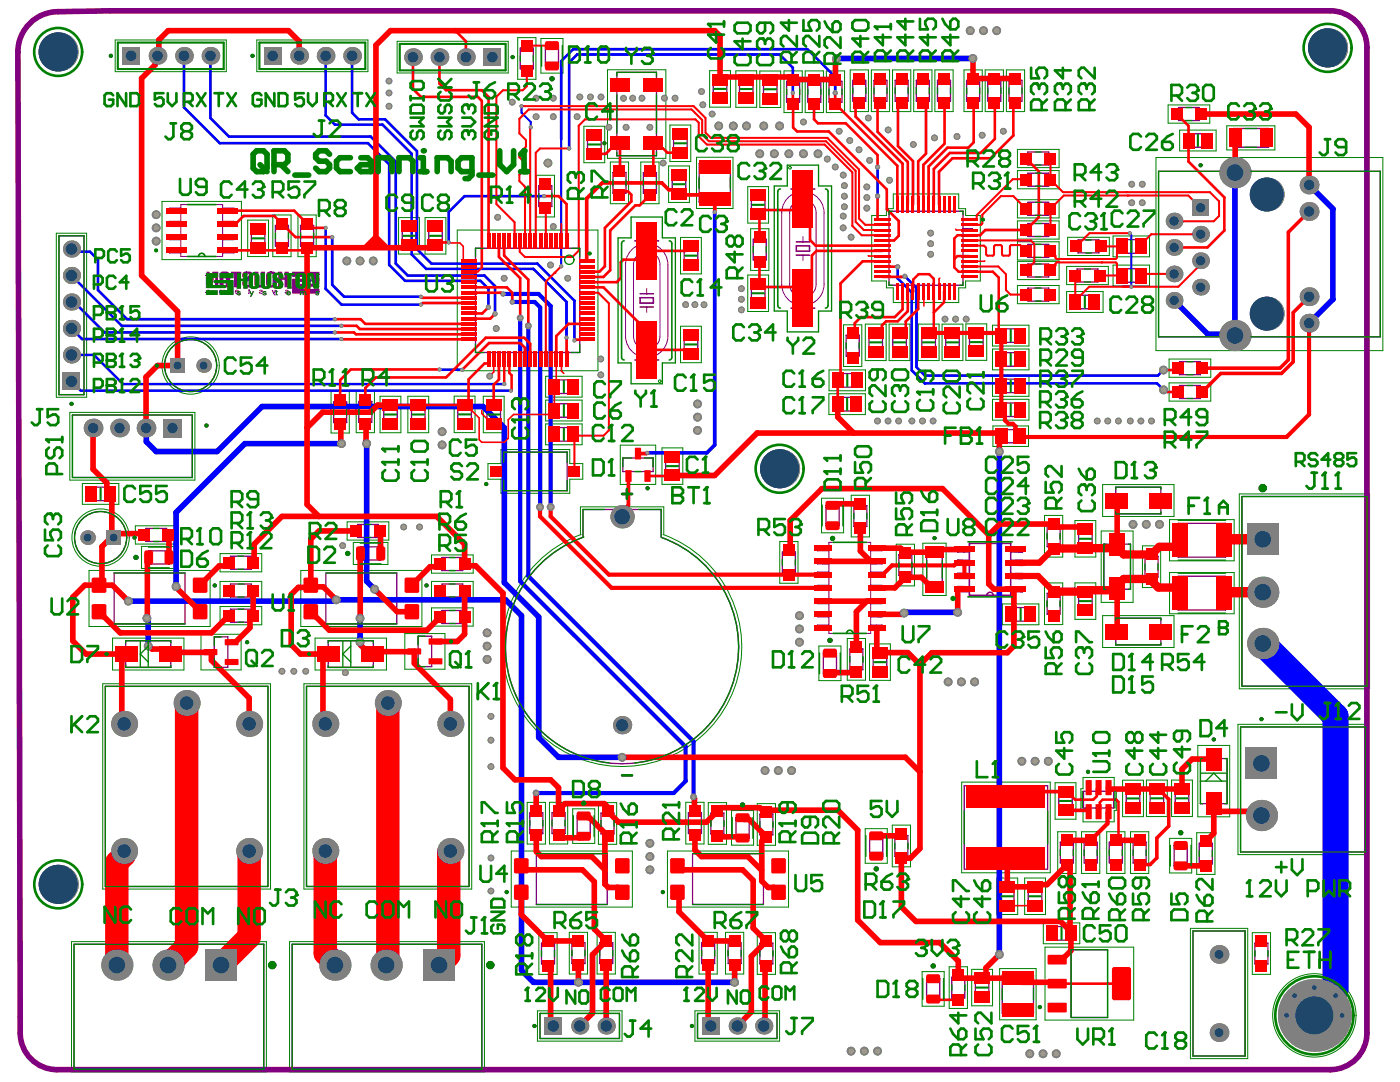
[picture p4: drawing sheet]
<svg xmlns="http://www.w3.org/2000/svg" width="279mm" height="216mm" viewBox="0 0 279 216" stroke-linecap="round" stroke-linejoin="round" font-family="sans-serif">
<g fill="none" stroke="#008000" stroke-width=".2">
<path d="M23 8h22.2v6.3h-22.2zM51.3 8h22.1v6.3h-22.1zM79.3 8.2h22.1v6.4h-22.1zM103.3 7.5h3.7v8.3h-3.7zM108 7.7h4.4v6.9h-4.4zM121.2 13.9h11.7v17.7h-11.7zM141.6 14.1h4.2v7.3h-4.2zM146.9 14.1h4.1v7.3h-4.1zM151.6 14.2h4.2v7.2h-4.2zM156.5 14.1h3.6v8.4h-3.6zM160.7 14.1h3.6v8.4h-3.6zM164.9 14.1h3.7v8.4h-3.7z"/>
<path d="M169.7 14h3.6v8.3h-3.6zM173.9 14h3.6v8.3h-3.6zM178.1 14h3.7v8.3h-3.7zM182.4 14h3.6v8.3h-3.6zM186.6 14h3.6v8.3h-3.6zM192.4 14h3.6v8.3h-3.6zM196.6 14h3.7v8.3h-3.7zM200.8 14h3.7v8.3h-3.7zM107 35h3.7v8.3h-3.7zM116.5 25.2h4.2v7.3h-4.2zM121.8 32.3h3.6v8.3h-3.6zM127.9 32.3h3.6v8.3h-3.6z"/>
<path d="M133.4 33.1h4.2v7.3h-4.2zM133.7 25h4.2v7.2h-4.2zM139 31.4h7.3v10.2h-7.3zM149.2 37.2h4.2v7.3h-4.2zM203 29.8h8.4v3.7h-8.4zM203 34h8.4v3.7h-8.4zM203 39.8h8.4v3.7h-8.4zM230.7 31.4h45.3v38.6h-45.3zM233.1 20.9h8.3v3.7h-8.3zM235.4 26h7.3v4.1h-7.3zM244.8 25.1h9.6v4.8h-9.6zM11.2 46.5h6.1v32.8h-6.1z"/>
<path d="M32.3 40.2h15.9v11.6h-15.9zM49.4 43.9h4.2v7.3h-4.2zM54.4 42.9h3.7v8.3h-3.7zM59.5 42.9h3.6v8.3h-3.6zM79.5 43.4h4.2v7.3h-4.2zM84.8 43.4h4.2v7.3h-4.2zM91.3 45.9h28v28.1h-28zM135.8 47.4h4.2v7.3h-4.2zM149.2 54.9h4.2v7.3h-4.2zM149.8 45.6h3.6v8.4h-3.6zM174 43h2.9v-1.4h1.4v-2.9h13v2.9h1.4v1.4h2.9v13.1h-2.9v1.3h-1.4v3h-13v-3h-1.4v-1.3h-2.9zM203 44.1h8.4v3.6h-8.4z"/>
<path d="M203 48.2h8.4v3.7h-8.4zM203 52.2h8.4v3.6h-8.4zM203 57h8.4v3.6h-8.4zM212.9 58.2h7.2v4.1h-7.2zM212.9 53.2h8.3v3.6h-8.3zM213.1 47.3h8.3v3.7h-8.3zM222.1 47.1h7.3v4.1h-7.3zM222.1 52.9h7.3v4.2h-7.3zM66.1 78.1h3.6v8.3h-3.6zM71.1 78h3.6v8.3h-3.6zM75.8 79.1h4.2v7.2h-4.2zM81.4 79.1h4.2v7.2h-4.2z"/>
<path d="M90.6 79h4.2v7.3h-4.2zM96.5 79.1h4.1v7.2h-4.1zM108.9 75.1h7.3v4.1h-7.3zM108.9 79.8h7.3v4.2h-7.3zM135.8 65.1h4.2v7.3h-4.2zM165.4 78.6h7.3v4.1h-7.3zM165.5 73.8h7.2v4.2h-7.2zM168.4 64.8h3.6v8.3h-3.6zM172.7 64.7h4.1v7.3h-4.1zM177.4 64.7h4.2v7.3h-4.2zM183.3 64.7h4.1v7.3h-4.1zM188 64.7h4.2v7.3h-4.2z"/>
<path d="M192.8 64.6h4.1v7.3h-4.1zM198.1 74.9h7.3v4.2h-7.3zM198.1 69.6h7.3v4.2h-7.3zM198.1 79.7h7.3v4.1h-7.3zM198.1 64.9h7.3v4.1h-7.3zM233.3 71.6h8.3v3.7h-8.3zM233.3 76.4h8.3v3.6h-8.3zM13.9 82.3h25v13.5h-25zM16.4 96.5h7.3v4.1h-7.3zM100 89.7h13.7v2.8h2.6v3.1h-2.6v2.8h-13.7v-2.8h-2.6v-3.1h2.6zM108.9 84.6h7.3v4.1h-7.3zM123.8 88.8h7.1v7.9h-7.1z"/>
<path d="M132.1 89.4h4.2v7.2h-4.2zM164 99.4h4.4v6.9h-4.4zM169.9 98.8h3.6v8.3h-3.6zM198.2 85h7.1v4.1h-7.1zM220.1 96.7h14.2v6.4h-14.2zM247.3 98.6h26v38.8h-26zM17.8 113.8h24.1v11.2h-24.1zM27 104.9h8.3v3.7h-8.3zM28.2 109h7v4.4h-7zM43.9 116h8.3v3.7h-8.3zM43.9 110.5h8.3v3.6h-8.3zM60 113.8h24.2v11.2h-24.2z"/>
<path d="M69.3 104.1h8.3v3.7h-8.3zM70.5 108.2h6.9v4.4h-6.9zM86.1 110.7h8.3v3.7h-8.3zM86.1 116h8.3v3.7h-8.3zM115.8 106.7v-5.6h16.7v5.6M116 106.6a23.9 23.9 0 0 0-11 36.7 23.9 23.9 0 0 0 38.3 0 23.9 23.9 0 0 0-11-36.7M155.6 108.1h3.7v8.3h-3.7zM178.9 108.6h3.6v8.3h-3.6zM184.2 108.4h4.6v10.4h-4.6zM208.4 102.8h3.7v8.4h-3.7zM208.4 116.3h3.7v8.3h-3.7zM214.5 103.9h4.2v7.2h-4.2z"/>
<path d="M214.5 116.3h4.2v7.3h-4.2zM219.8 106h6.3v14.2h-6.3zM228 108.9h3.6v8.3h-3.6zM233.4 103.7h12.9v8.2h-12.9zM233.4 114.2h12.9v8.3h-12.9zM20.5 136.4h33.5v41h-33.5zM22.5 127.3h14.2v6.4h-14.2zM40.1 126.6h8v7.1h-8zM43.9 121h8.3v3.7h-8.3zM60.7 136.4h33.4v41h-33.4zM62.9 127.3h14.2v6.4h-14.2zM80.8 126.4h8v7.1h-8z"/>
<path d="M86.1 121.3h8.3v3.6h-8.3zM163.4 128.9h4.4v6.9h-4.4zM169.1 127.4h3.6v8.3h-3.6zM173.5 128.5h4.2v7.3h-4.2zM200 120.5h7.3v4.2h-7.3zM220.1 122.8h14.2v6.4h-14.2zM191.9 156.1h17.7v18.1h-17.7zM210.6 156.2h4.1v7.3h-4.1zM216.1 155.1h6.3v2.3h.4v4.3h-.4v2.3h-6.3v-2.3h-.4v-4.3h.4zM224 155.7h4.2v7.3h-4.2zM228.8 155.7h4.2v7.2h-4.2zM233.8 155.7h4.2v7.2h-4.2z"/>
<path d="M239.1 148.7h6.3v14.3h-6.3zM247.1 144.5h26v26h-26zM102 169.8h24.2v11.2h-24.2zM105.2 160.1h3.7v8.3h-3.7zM109.7 160.1h3.6v8.3h-3.6zM114.3 161.4h4.4v6.9h-4.4zM119.4 160.2h3.7v8.3h-3.7zM133.2 169.8h24.2v11.2h-24.2zM136.9 160.1h3.6v8.3h-3.6zM141.4 160.2h3.6v8.3h-3.6zM146 161.7h4.4v6.9h-4.4zM151.1 160.4h3.7v8.3h-3.7z"/>
<path d="M172.7 165.4h4.4v6.9h-4.4zM178.1 164.6h3.6v8.4h-3.6zM198.9 175.2h4.2v7.3h-4.2zM204.5 175.2h4.2v7.3h-4.2zM211.1 166h3.6v8.3h-3.6zM215.8 166h3.7v8.3h-3.7zM220.9 166h3.6v8.3h-3.6zM225.6 166h3.7v8.3h-3.7zM233.4 167.3h4.4v6.9h-4.4zM238.8 166.2h3.7v8.3h-3.7zM14.3 187.9h38.9v26h-38.9zM57.8 187.9h38.9v26h-38.9z"/>
<path d="M107.5 186.1h3.7v8.3h-3.7zM113.6 186h3.7v8.4h-3.7zM119.2 186h3.6v8.4h-3.6zM139.5 186h3.6v8.4h-3.6zM144.8 186h3.6v8.4h-3.6zM151.1 186.1h3.7v8.3h-3.7zM184 193.9h4.4v6.9h-4.4zM189.4 192.9h3.7v8.3h-3.7zM193.9 193.4h4.2v7.3h-4.2zM199.5 193.3h7.3v10.2h-7.3zM208.2 184.2h7.3v4.1h-7.3zM208.6 189h17.7v14.5h-17.7z"/>
<path d="M237.6 185.2h11.4v26h-11.4zM249.9 186.1h3.7v8.3h-3.7zM107.3 201.7h16.8v6h-16.8zM138.7 201.7h16.9v6h-16.9z"/>
<circle cx="38" cy="72.9" r="5.7"/>
<circle cx="20.1" cy="107.3" r="5.7"/>
<circle cx="262.3" cy="202.6" r="8.3"/>
</g>
<path d="M157.1 33h6.3v4.1h2.6v25h-2.6v4.1h-6.3v-4.1h-2.6v-25h2.6zM125.9 43.3h6.3v4.2h2.6v24.9h-2.6v4.2h-6.3v-4.2h-2.6v-24.9h2.6z" fill="none" stroke="#008000" stroke-width=".26"/>
<path d="M175.4 54.2h2.2M175.4 52.1h2.2M175.4 50.1h2.2M175.4 49h2.2M175.4 45.9h2.2M182.2 40.2v2.1M184.3 40.2v2.2M188.5 40.2v2.2M190.5 40.2v2.2" fill="none" stroke="#800080" stroke-width=".39"/>
<path d="M175.4 55.3h2.2M175.4 53.2h2.2M175.4 48h2.2M175.4 46.9h2.2M175.4 44.9h2.2M179.1 40.2v2.1M180.1 40.2v2.2M181.2 40.2v2.1M185.3 40.2v2.2M186.4 40.2v2.2M187.4 40.2v2.2M189.5 40.2v2.2" fill="none" stroke="#800080" stroke-width=".4"/>
<path d="M175.4 43.8h2.2M183.2 40.2v2.1" fill="none" stroke="#800080" stroke-width=".38"/>
<path d="M175.4 51.1h2.2" fill="none" stroke="#800080" stroke-width=".41"/>
<path d="M178.8 56.7h.5v2.2h-.5z" fill="#800080"/>
<path d="M180.1 56.7v2.2M182.2 56.7v2.2M183.2 56.7v2.2" fill="none" stroke="#800080" stroke-width=".43"/>
<path d="M181.2 56.7v2.2M184.3 56.7v2.2M185.3 56.7v2.2" fill="none" stroke="#800080" stroke-width=".44"/>
<g fill="#800080">
<path d="M186.1 56.7h.5v2.2h-.5z"/>
<path d="M187.2 56.7h.4v2.2h-.4z"/>
</g>
<path d="M188.5 56.7v2.2M192 54.2h2.2" fill="none" stroke="#800080" stroke-width=".43"/>
<path d="M189.5 56.7v2.2M192 55.3h2.2" fill="none" stroke="#800080" stroke-width=".44"/>
<path d="M190.5 56.7v2.2" fill="none" stroke="#800080" stroke-width=".42"/>
<g fill="#800080">
<path d="M192 53h2.2v.4h-2.2z"/>
<path d="M192 51.9h2.2v.5h-2.2z"/>
</g>
<path d="M192 51.1h2.2M192 49h2.2M192 48h2.2M192 44.9h2.2" fill="none" stroke="#800080" stroke-width=".44"/>
<path d="M192 50.1h2.2" fill="none" stroke="#800080" stroke-width=".43"/>
<path d="M192 46.9h2.2M192 45.9h2.2M192 43.8h2.2" fill="none" stroke="#800080" stroke-width=".45"/>
<g fill="#800080">
<path d="M18 97.2h1v2.7h-1z"/>
<path d="M21.1 97.2h1.1v2.7h-1.1z"/>
<path d="M63 58.2l.6-.1v.3l-.4-.1 .4 .2v.4l-.6-.1v-.2l.6 .3-.1-.3-.6-.2z"/>
<path d="M61.3 54.5h1.2l.5 2.1h.1l-.1-2.1h.6v3.1l-1-.1-.5-2.4h-.2l.1 2.5h-.7z"/>
<path d="M59.8 58.1h1.2l.1 .1v.7l-.3-.1v-.6l-.2 .1v.6h-.2l-.1-.7-.2 .2v.5h-.3z"/>
<path d="M59.8 54.4h.2z"/>
<path d="M56.7 54.5h2.1l-.1 .4h-.5v.1v2.6h-.9v-2.7h-.6z"/>
<path d="M41.1 57.9h2.3v1l-2.3-.1z"/>
<path d="M41.1 55v.1z"/>
<path d="M54.6 54.7l.2-.2 1.1-.1 .3 .1 .3 .3v.8l-.8-.1v-.5l-.2-.1-.3 .1 .1 .4 .8 .5 .4 .5v.7l-.3 .4-.9 .2-.5-.1-.4-.4v-.8h.8v.7l.3 .1 .2-.2-.1-.4-.8-.6-.4-.5v-.6z"/>
<path d="M55.2 54.4h.2z"/>
<path d="M55 57.9l.4 .2-.2 .4 .1 .4-.3-.1v-.6h-.1z"/>
<path d="M52 54.5h.8v2.5l.2 .2 .3-.1v-2.6h.9l-.1 2.5-.3 .5-1.1 .1-.6-.4z"/>
<path d="M52.4 58.2l.3-.1h.3l.2 .3-.5-.1 .2 .2a.22 .22 0 0 1 .3 .1 .22 .22 0 0 1-.2 .3h-.4l-.2-.2v-.1l.5 .2v-.2l-.4-.1z"/>
<path d="M49.8 58.1h.2l.1 .4h.2l.1 .1v-.4l.3-.1-.7 1.1h-.1v-.1l.2-.2z"/>
<path d="M47.3 54.5h.8v1.1h.5v-1.1h.8v3.1h-.8v-1.5h-.5v1.5h-.9z"/>
<path d="M47.3 58.2l.6-.1 .1 .3-.3-.2-.2 .2 .6 .2v.1l-.3 .2-.5-.1v-.2l.5 .2v-.2l-.5-.2z"/>
<path d="M43.8 54.5h2.7l.1 1h-2.7z"/>
<path d="M42.7 56l.3-.1h3.5l.1 2.9-2.7 .1-.1-1 1.6-.1v-1.2l-2.6-.1-.2-.2z"/>
<path d="M132.8 90.9h2.7v1.1h-2.7z"/>
<path d="M132.8 94h2.7v1.1h-2.7z"/>
<path d="M134.2 34.7h2.7v1h-2.7z"/>
<path d="M134.2 37.8h2.7v1h-2.7z"/>
<path d="M117.3 26.8h2.7v1h-2.7z"/>
<path d="M117.3 29.9h2.7v1h-2.7z"/>
<path d="M91.4 80.6h2.7v1h-2.7z"/>
<path d="M91.4 83.7h2.7v1.1h-2.7z"/>
<path d="M110.5 80.6h1v2.7h-1z"/>
<path d="M113.6 80.6h1v2.7h-1z"/>
<path d="M110.5 75.8h1v2.7h-1z"/>
<path d="M113.6 75.8h1v2.7h-1z"/>
<path d="M85.6 48.1h2.7v1h-2.7z"/>
<path d="M85.6 45h2.7v1h-2.7z"/>
<path d="M80.3 48.1h2.7v1h-2.7z"/>
<path d="M80.3 45h2.7v1h-2.7z"/>
<path d="M82.1 80.6h2.7v1.1h-2.7z"/>
<path d="M82.1 83.7h2.7v1.1h-2.7z"/>
<path d="M76.6 80.6h2.7v1.1h-2.7z"/>
<path d="M76.6 83.7h2.7v1.1h-2.7z"/>
<path d="M113.6 85.3h1v2.7h-1z"/>
<path d="M110.5 85.3h1v2.7h-1z"/>
<path d="M97.2 83.7h2.7v1.1h-2.7z"/>
<path d="M97.2 80.6h2.7v1.1h-2.7z"/>
<path d="M136.5 52.1h2.7v1h-2.7z"/>
<path d="M136.5 48.9h2.7v1.1h-2.7z"/>
<path d="M136.5 66.7h2.7v1h-2.7z"/>
<path d="M136.5 69.8h2.7v1h-2.7z"/>
<path d="M167 74.5h1.1v2.7h-1.1z"/>
<path d="M170.1 74.5h1.1v2.7h-1.1z"/>
<path d="M167 79.3h1v2.7h-1z"/>
<path d="M170.1 79.3h1v2.7h-1z"/>
<path d="M184 66.2h2.7v1.1h-2.7z"/>
<path d="M184 69.4h2.7v1h-2.7z"/>
<path d="M188.7 66.2h2.7v1.1h-2.7z"/>
<path d="M188.7 69.4h2.7v1h-2.7z"/>
<path d="M193.5 66.2h2.7v1h-2.7z"/>
<path d="M193.5 69.3h2.7v1h-2.7z"/>
<path d="M202.8 80.4h1v2.7h-1z"/>
<path d="M199.6 80.4h1.1v2.7h-1.1z"/>
<path d="M199.6 75.7h1.1v2.7h-1.1z"/>
<path d="M202.8 75.7h1v2.7h-1z"/>
<path d="M199.6 70.4h1.1v2.7h-1.1z"/>
<path d="M202.8 70.4h1v2.7h-1z"/>
<path d="M199.6 65.6h1.1v2.7h-1.1z"/>
<path d="M202.8 65.6h1v2.7h-1z"/>
<path d="M237 26.7h1v2.7h-1z"/>
<path d="M240.1 26.7h1v2.7h-1z"/>
<path d="M223.7 47.8h1v2.7h-1z"/>
<path d="M226.8 47.8h1.1v2.7h-1.1z"/>
<path d="M223.7 53.6h1v2.7h-1z"/>
<path d="M226.8 53.6h1.1v2.7h-1.1z"/>
<path d="M173.4 69.4h2.7v1h-2.7z"/>
<path d="M173.4 66.2h2.7v1.1h-2.7z"/>
<path d="M178.2 66.2h2.7v1.1h-2.7z"/>
<path d="M178.2 69.4h2.7v1h-2.7z"/>
<path d="M217.5 58.9h1.1v2.7h-1.1z"/>
<path d="M214.4 58.9h1.1v2.7h-1.1z"/>
<path d="M150 38.8h2.7v1h-2.7z"/>
<path d="M150 41.9h2.7v1.1h-2.7z"/>
<path d="M150 59.6h2.7v1h-2.7z"/>
<path d="M150 56.4h2.7v1.1h-2.7z"/>
<path d="M204.7 121.2h1.1v2.7h-1.1z"/>
<path d="M201.6 121.2h1v2.7h-1z"/>
<path d="M215.3 105.4h2.7v1.1h-2.7z"/>
<path d="M215.3 108.5h2.7v1.1h-2.7z"/>
<path d="M215.3 121h2.7v1h-2.7z"/>
<path d="M215.3 117.9h2.7v1h-2.7z"/>
<path d="M134.4 29.6h2.7v1.1h-2.7z"/>
<path d="M134.4 26.5h2.7v1.1h-2.7z"/>
<path d="M152.4 18.8h2.7v1.1h-2.7z"/>
<path d="M152.4 15.7h2.7v1.1h-2.7z"/>
<path d="M147.6 18.8h2.7v1h-2.7z"/>
<path d="M147.6 15.7h2.7v1h-2.7z"/>
<path d="M142.4 18.8h2.7v1h-2.7z"/>
<path d="M142.4 15.7h2.7v1h-2.7z"/>
<path d="M174.3 133.2h2.7v1h-2.7z"/>
<path d="M174.3 130h2.7v1.1h-2.7z"/>
<path d="M50.2 48.6h2.7v1h-2.7z"/>
<path d="M50.2 45.5h2.7v1h-2.7z"/>
<path d="M229.5 157.2h2.7v1.1h-2.7z"/>
<path d="M229.5 160.3h2.7v1.1h-2.7z"/>
<path d="M211.3 157.7h2.7v1.1h-2.7z"/>
<path d="M211.3 160.9h2.7v1h-2.7z"/>
<path d="M205.2 176.8h2.7v1h-2.7z"/>
<path d="M205.2 179.9h2.7v1h-2.7z"/>
<path d="M199.7 176.8h2.7v1h-2.7z"/>
<path d="M199.7 179.9h2.7v1h-2.7z"/>
<path d="M224.8 157.2h2.7v1.1h-2.7z"/>
<path d="M224.8 160.4h2.7v1h-2.7z"/>
<path d="M234.5 157.2h2.7v1.1h-2.7z"/>
<path d="M234.5 160.3h2.7v1.1h-2.7z"/>
<path d="M212.9 184.9h1v2.7h-1z"/>
<path d="M209.8 184.9h1v2.7h-1z"/>
<path d="M194.7 195h2.7v1h-2.7z"/>
<path d="M194.7 198.1h2.7v1h-2.7z"/>
<path d="M41.2 57.9l.6-.1a.22 .22 0 0 1 .1 .3 .22 .22 0 0 1-.2 .2h-.3l-.1 .3 .5-.3 .1 .3h-.7v-.4l.5-.1-.3-.1-.2 .1z"/>
<path d="M41.2 54.2h.6v2.1l.2-.1 .4-2h1.2v3.1h-.7l.1-2.5-.2 .1-.5 2.4h-1.1z"/>
<path d="M43.8 57.9l.2-.1 1 .1v.7h-.2v-.5l-.3-.1v.6h-.2v-.5l-.2-.1-.1 .6h-.3z"/>
<path d="M44.9 54.1h.2z"/>
<path d="M46.1 54.2h2.1l-.1 .4-.6 .1v2.6h-.8v-2.5l-.1-.2h-.5z"/>
<path d="M61.4 57.7h2.3l.1 .9h-2.4z"/>
<path d="M63.7 54.7l.1 .1z"/>
<path d="M48.5 54.4l.3-.2h1l.6 .3 .1 .7-.2 .3-1.1 1v.3l.3 .1 .2-.1v-.7h.7l.1 .9-.3 .3-.9 .1-.8-.3-.2-.5 .1-.6 1.3-1-.1-.3-.3-.1-.1 .1-.1 .6h-.7l-.1-.6z"/>
<path d="M49.5 54.1h.1z"/>
<path d="M49.6 57.7h.2l.2 .2-.2 .1v.5l-.3 .2 .2-.4-.2-.5z"/>
<path d="M50.7 54.2h.9v2.6l.3 .1 .1-.2v-2.5h.9l-.1 2.7-.3 .4-.9 .1-.5-.1-.2-.3z"/>
<path d="M51.7 57.9l.5-.1 .3 .2-.1 .2-.4 .1v.3l.5-.3-.1 .3h-.5a.18 .18 0 0 1-.2-.2 .18 .18 0 0 1 .2-.2l.3-.2-.5 .1z"/>
<path d="M54.2 57.9h.3v.4l.1-.1h.2l.1-.4h.2l-.4 .8 .3 .4-.4-.2z"/>
<path d="M55.5 54.2h.8v1.2h.5v-1.2h.8v3.1h-.8v-1.5h-.5v1.5h-.8z"/>
<path d="M57 57.8h.4l.2 .2-.1 .2-.4 .1v.2l.5-.2v.3l-.6 .1-.2-.2v-.2l.6-.2v-.1l-.5 .1z"/>
<path d="M58.3 54.2h2.7l.1 1h-2.8z"/>
<path d="M58.3 55.6h3.6l.4 .2-.3 .5h-2.5v1.3l1.6 .1-.1 .9h-2.7z"/>
<path d="M59.3 54.5l1.1-.1 .4 .2 .2 .3 .1 2.1-.4 .6h-1l-.4-.1-.3-.3-.1-2zM59.8 55v2.1l.3 .1 .2-.2v-2l-.2-.1z"/>
<path d="M57.1 58.5a.45 .45 0 0 1 .9 0 .45 .45 0 0 1-.9 0zM57.4 58.6l.2 .2 .3-.3zM57.4 58.2v.2h.4l-.1-.2z"/>
<path d="M41.1 54.5h2.3v.9l-1 .1 .1 1.3 2.4 .1 .2 .2-.1 .3-3.9 .1v-2.4l.1 .5zM41.2 56.5v.8z"/>
<path d="M49.8 54.7l.5-.3h.8l.5 .4 .2 2.3-.3 .4-1 .2-.4-.1-.4-.3-.1-2.3zM50.5 55v2.1l.3 .1 .1-.1v-2.1l-.1-.1z"/>
<path d="M44 54.4l-.2 .6 .1 2 .3 .3 .5 .1 .9-.2 .3-.6v-1.7l-.1-.4-.6-.3h-.7zM44.7 54.6l.4 .1v2.1l-.2 .1-.3-.2v-1.9z"/>
<path d="M46.8 58.3a.45 .45 0 0 0 .9 0 .45 .45 0 0 0-.9 0zM46.9 58.3l.6 .1-.2 .1zM47.1 58h.3v.1h-.3z"/>
<path d="M61.4 54.2v1h1.1l-.1 1.4h-2.4l-.2 .2v.4h4v-2.3l-.1 .4 .1-1.1zM63.7 56.3v.8z"/>
<path d="M53.3 54.4l-.2 .3 .1 2.3 .6 .4 1.1-.1 .3-.6-.1-2.2-.5-.3h-.8zM54 54.7l.2-.1 .2 .2v2l-.2 .1-.3-.1z"/>
</g>
<g fill="none" stroke="#800080" stroke-width=".26">
<path d="M103.8 9.6h2.6v4.1h-2.6zM108.8 9.1h2.7v4.1h-2.7zM123.1 14.4h7.9v16.7h-7.9zM142.4 15.7h2.7v4.1h-2.7zM147.6 15.7h2.7v4.1h-2.7zM152.4 15.7h2.7v4.2h-2.7zM157 16.2h2.6v4.2h-2.6zM161.2 16.2h2.6v4.2h-2.6zM165.4 16.2h2.6v4.2h-2.6zM170.2 16h2.6v4.2h-2.6zM174.4 16h2.6v4.2h-2.6zM178.6 16h2.6v4.2h-2.6z"/>
<path d="M182.9 16h2.6v4.2h-2.6zM187.1 16h2.6v4.2h-2.6zM192.9 16h2.6v4.2h-2.6zM197.1 16h2.6v4.2h-2.6zM201.4 16h2.6v4.2h-2.6zM107.5 37.1h2.6v4.1h-2.6zM117.3 26.8h2.7v4.1h-2.7zM122.3 34.4h2.6v4.2h-2.6zM128.4 34.4h2.6v4.2h-2.6zM134.2 34.7h2.7v4.1h-2.7zM134.4 26.5h2.7v4.2h-2.7zM139.5 32.6h6.3v7.7h-6.3z"/>
<path d="M150 38.8h2.7v4.2h-2.7zM205.1 30.3h4.2v2.6h-4.2zM205.1 34.6h4.2v2.6h-4.2zM231.2 34.2h44.3v33h-44.3zM235.2 21.5h4.2v2.6h-4.2zM237 26.7h4.1v2.7h-4.1zM246.1 25.6h7.1v3.8h-7.1zM11.8 47.1h5v31.6h-5zM50.2 45.5h2.7v4.1h-2.7zM55 45h2.6v4.1h-2.6zM60 45h2.6v4.1h-2.6zM80.3 45h2.7v4.1h-2.7z"/>
<path d="M85.6 45h2.7v4.1h-2.7zM94.9 49.5h20.8v20.8h-20.8zM136.5 48.9h2.7v4.2h-2.7zM150 56.4h2.7v4.2h-2.7zM150.3 47.7h2.6v4.2h-2.6zM177.4 42.2h14.8v14.7h-14.8zM205.1 40.4h4.2v2.6h-4.2zM205.1 44.6h4.2v2.6h-4.2zM205.1 48.8h4.2v2.6h-4.2zM205.1 52.7h4.2v2.6h-4.2zM205.1 57.5h4.2v2.6h-4.2zM214.4 58.9h4.2v2.7h-4.2z"/>
<path d="M215 53.7h4.1v2.6h-4.1zM215.2 47.9h4.1v2.6h-4.1zM223.7 47.8h4.2v2.7h-4.2zM223.7 53.6h4.2v2.7h-4.2zM110.5 75.8h4.1v2.7h-4.1zM136.5 66.7h2.7v4.1h-2.7zM167 79.3h4.1v2.7h-4.1zM167 74.5h4.2v2.7h-4.2zM168.9 66.9h2.6v4.2h-2.6zM173.4 66.2h2.7v4.2h-2.7zM178.2 66.2h2.7v4.2h-2.7zM184 66.2h2.7v4.2h-2.7z"/>
<path d="M188.7 66.2h2.7v4.2h-2.7zM193.5 66.2h2.7v4.1h-2.7zM199.6 70.4h4.2v2.7h-4.2zM199.6 65.6h4.2v2.7h-4.2zM199.6 75.7h4.2v2.7h-4.2zM235.4 72.2h4.2v2.6h-4.2zM235.4 76.9h4.2v2.6h-4.2zM14.5 82.8h23.9v12.5h-23.9zM18 97.2h4.2v2.7h-4.2zM66.6 80.2h2.6v4.1h-2.6zM71.6 80.1h2.6v4.2h-2.6zM76.6 80.6h2.7v4.2h-2.7z"/>
<path d="M82.1 80.6h2.7v4.2h-2.7zM91.4 80.6h2.7v4.2h-2.7zM97.2 80.6h2.7v4.2h-2.7zM100.5 90.2h12.7v7.7h-12.7zM110.5 80.6h4.1v2.7h-4.1zM110.5 85.3h4.1v2.7h-4.1zM124.3 91.4h6v2.7h-6zM132.8 90.9h2.7v4.2h-2.7zM199.6 80.4h4.2v2.7h-4.2zM199.6 85.7h4.2v2.6h-4.2zM222.7 97.2h9v5.3h-9zM247.8 99.1h25v37.8h-25z"/>
<path d="M22.8 114.3h14.1v10.2h-14.1zM29.1 105.4h4.2v2.6h-4.2zM29.6 109.9h4.2v2.6h-4.2zM46 111h4.2v2.6h-4.2zM46 116.5h4.2v2.6h-4.2zM65 114.3h14.2v10.2h-14.2zM71.4 104.6h4.1v2.6h-4.1zM71.9 109.1h4.1v2.6h-4.1zM88.2 111.3h4.2v2.6h-4.2zM88.2 116.5h4.2v2.6h-4.2zM116.2 107.3a23.3 23.3 0 0 0-10.7 35.7 23.3 23.3 0 0 0 37.3 0 23.3 23.3 0 0 0-10.7-35.7M116.4 107.2v-5.5h15.6v5.5"/>
<path d="M156.1 110.1h2.6v4.2h-2.6zM164.8 100.8h2.7v4.1h-2.7zM170.4 100.9h2.6v4.2h-2.6zM179.4 110.7h2.6v4.1h-2.6zM184.9 110h3.2v7.2h-3.2zM209 104.9h2.6v4.2h-2.6zM209 118.4h2.6v4.2h-2.6zM215.3 105.4h2.7v4.2h-2.7zM215.3 117.9h2.7v4.1h-2.7zM220.3 108.6h5.3v9h-5.3zM228.5 111h2.6v4.2h-2.6zM235.1 104.4h9.5v6.8h-9.5z"/>
<path d="M235.1 115h9.5v6.7h-9.5zM21 137h32.5v39.9h-32.5zM25.1 127.8h9v5.4h-9zM42.8 127.1h2.7v6.1h-2.7zM46 121.6h4.2v2.6h-4.2zM61.2 137h32.4v39.9h-32.4zM65.5 127.8h9v5.4h-9zM83.4 126.9h2.7v6.1h-2.7zM88.2 121.8h4.2v2.6h-4.2zM164.3 130.3h2.6v4.1h-2.6zM169.6 129.5h2.6v4.1h-2.6zM174.3 130h2.7v4.2h-2.7z"/>
<path d="M201.6 121.2h4.2v2.7h-4.2zM222.7 123.4h9v5.3h-9zM192.4 156.8h16.7v16.6h-16.7zM211.3 157.7h2.7v4.2h-2.7zM216.2 157.9h6.1v3.3h-6.1zM224.8 157.2h2.7v4.2h-2.7zM229.5 157.2h2.7v4.2h-2.7zM234.5 157.2h2.7v4.2h-2.7zM239.6 151.4h5.3v9h-5.3zM247.6 145.1h24.9v24.9h-24.9zM105.7 162.2h2.6v4.1h-2.6zM107 170.3h14.2v10.2h-14.2z"/>
<path d="M110.2 162.2h2.6v4.1h-2.6zM115.2 162.8h2.6v4.1h-2.6zM119.9 162.2h2.6v4.2h-2.6zM137.4 162.2h2.6v4.1h-2.6zM138.2 170.3h14.2v10.2h-14.2zM141.9 162.2h2.6v4.2h-2.6zM146.9 163.1h2.6v4.2h-2.6zM151.6 162.4h2.6v4.2h-2.6zM173.6 166.7h2.6v4.2h-2.6zM178.6 166.7h2.6v4.2h-2.6zM199.7 176.8h2.7v4.1h-2.7zM205.2 176.8h2.7v4.1h-2.7z"/>
<path d="M211.6 168h2.6v4.2h-2.6zM216.4 168h2.6v4.2h-2.6zM221.4 168h2.6v4.2h-2.6zM226.1 168h2.6v4.2h-2.6zM234.3 168.7h2.6v4.1h-2.6zM239.3 168.2h2.6v4.2h-2.6zM14.8 188.4h37.8v25h-37.8zM58.3 188.4h37.9v25h-37.9zM108.1 188.2h2.6v4.1h-2.6zM114.1 188.1h2.6v4.2h-2.6zM119.7 188.1h2.6v4.2h-2.6zM140 188.1h2.6v4.2h-2.6z"/>
<path d="M145.3 188.1h2.6v4.2h-2.6zM151.6 188.2h2.6v4.1h-2.6zM184.9 195.2h2.6v4.2h-2.6zM190 195h2.6v4.1h-2.6zM194.7 195h2.7v4.1h-2.7zM200 194.5h6.3v7.7h-6.3zM209.8 184.9h4.1v2.7h-4.1zM213.8 189.5h7.2v13.5h-7.2zM238.1 185.8h10.4v24.9h-10.4zM250.4 188.2h2.6v4.1h-2.6zM107.8 202.2h15.8v5h-15.8zM139.2 202.2h15.9v5h-15.9z"/>
<circle cx="38" cy="72.9" r="5.2"/>
<circle cx="20.1" cy="107.3" r="5.2"/>
</g>
<path d="M23.5 8.5h21.1v5.3h-21.1zM51.8 8.5h21.1v5.3h-21.1zM79.8 8.8h21.1v5.2h-21.1z" fill="none" stroke="#800080" stroke-width=".21"/>
<g fill="none" stroke="#800080" stroke-width=".2">
<path d="M157.4 39.3a4.2 4.2 0 0 1 4.6-.7 4.2 4.2 0 0 1 2.5 3.9v14.2a4.2 4.2 0 0 1-4.3 4.2 4.2 4.2 0 0 1-4.2-4.2v-14.2a4.2 4.2 0 0 1 1.4-3.2zM36.1 40.8h8.3v10.4h-8.3zM36.1 49.4h-2.3v1.1h2.3M36.1 46.8h-2.3v1h2.3M36.1 44.1h-2.3v1.1h2.3M36.1 41.5h-2.3v1.1h2.3M39.6 51.2a.63 .63 0 0 1 .7-.7 .63 .63 0 0 1 .6 .7M44.4 49.4h2.3v1.1h-2.3M44.4 41.5h2.3v1.1h-2.3M44.4 44.1h2.3v1.1h-2.3M44.4 46.8h2.3v1h-2.3M126.2 49.7a4.2 4.2 0 0 1 4.6-.7 4.2 4.2 0 0 1 2.5 3.8v14.3a4.2 4.2 0 0 1-4.2 4.2 4.2 4.2 0 0 1-4.3-4.2v-14.3a4.2 4.2 0 0 1 1.4-3.1z"/>
<path d="M127 51.1a2.64 2.64 0 0 1 3-.8 2.64 2.64 0 0 1 1.7 2.5v14.3a2.64 2.64 0 0 1-2.6 2.6 2.64 2.64 0 0 1-2.7-2.6v-14.3l.2-.9zM129.1 57.6v1M158.2 40.8a2.64 2.64 0 0 1 2.9-.8 2.64 2.64 0 0 1 1.8 2.5v14.2a2.64 2.64 0 0 1-2.7 2.7 2.64 2.64 0 0 1-2.6-2.7v-14.2l.1-.9zM160.2 47.2v1.1M160.2 50.9v1.1M129.1 61.3v1M165.4 108.2h8.4v18.2h-8.4zM165.4 108.9h-2.3v1h2.3M165.4 111.5h-2.3v1.1h2.3M165.4 114.1h-2.3v1.1h2.3M165.4 116.8h-2.3v1h2.3M165.4 119.4h-2.3v1.1h2.3"/>
<path d="M173.8 119.4h2.2v1.1h-2.2M173.8 116.8h2.2v1h-2.2M173.8 114.1h2.2v1.1h-2.2M173.8 111.5h2.2v1.1h-2.2M173.8 108.9h2.2v1h-2.2M165.4 124.7h-2.3v1.1h2.3M165.4 122.1h-2.3v1h2.3M169 126.4a.63 .63 0 0 1 .6-.6 .63 .63 0 0 1 .6 .6M173.8 124.7h2.2v1.1h-2.2M173.8 122.1h2.2v1h-2.2"/>
</g>
<g fill="none" stroke="#800080" stroke-width=".32">
<path d="M157.9 37.7h4.7M159.4 37.7v-1.6h1.6v1.6M126.7 48.1h4.7M127.7 59.4h2.7v1.1h-2.7zM127.7 58.6h2.7M128.3 48.1v-1.6h1.6v1.6M158.9 49.1h2.7v1h-2.7zM158.9 48.3h2.7M158.9 50.9h2.7M126.7 71.8h4.7M127.7 61.3h2.7M128.3 71.8v1.6h1.6v-1.6"/>
<path d="M157.9 61.5h4.7M159.4 61.5v1.6h1.6v-1.6M193.5 108.4h8.2v10.4h-8.2zM193.5 109.2l-2.4-.1v1h2.4M193.5 111.8h-2.4v1h2.4M193.5 114.5l-2.4-.1v1h2.4M193.5 117.1l-2.4-.1v1h2.4M197 118.8a.63 .63 0 0 1 .6-.6 .63 .63 0 0 1 .6 .6M201.7 117.1h2.3v1l-2.3-.1M201.7 109.2h2.3v1l-2.3-.1M201.7 111.8h2.3v1h-2.3M201.7 114.5h2.3v1l-2.3-.1"/>
</g>
<path d="M124.2 98.6h1.9M125.1 97.6v2M124.2 154.7h1.9" fill="none" stroke="#800080" stroke-width=".53"/>
<g fill="none" stroke="#800080" stroke-width=".42">
<circle cx="22.1" cy="11.1" r=".21"/>
<circle cx="50.4" cy="11.1" r=".21"/>
<circle cx="102.3" cy="11.4" r=".21"/>
<circle cx="120.6" cy="28.6" r=".21"/>
<circle cx="239.6" cy="33" r=".21"/>
<circle cx="31.3" cy="72.9" r=".21"/>
<circle cx="14.3" cy="80.6" r=".21"/>
<circle cx="41.2" cy="84.9" r=".21"/>
<circle cx="97" cy="96.6" r=".21"/>
<circle cx="129.2" cy="97.4" r=".21"/>
<circle cx="26.8" cy="107.3" r=".21"/>
<circle cx="42.8" cy="116.8" r=".21"/>
<circle cx="85.1" cy="116.8" r=".21"/>
<circle cx="186.5" cy="107.4" r=".21"/>
<circle cx="21.3" cy="130.5" r=".21"/>
<circle cx="49.3" cy="128.1" r=".21"/>
<circle cx="61.7" cy="130.5" r=".21"/>
<circle cx="90" cy="128" r=".21"/>
<circle cx="217.1" cy="154" r=".21"/>
<circle cx="242.2" cy="147.5" r=".21"/>
<circle cx="251.7" cy="143.5" r=".21"/>
<circle cx="101.1" cy="178" r=".21"/>
<circle cx="132.3" cy="178" r=".21"/>
<circle cx="106.7" cy="204.7" r=".21"/>
<circle cx="138.1" cy="204.7" r=".21"/>
<circle cx="207.5" cy="200.9" r=".21"/>
</g>
<g fill="none" stroke="#800080" stroke-width=".62">
<circle cx="110.2" cy="15.7" r=".21"/>
<circle cx="27.1" cy="111.2" r=".21"/>
<circle cx="69.4" cy="110.4" r=".21"/>
<circle cx="166.2" cy="107.4" r=".21"/>
<circle cx="165.6" cy="127.8" r=".21"/>
<circle cx="116.5" cy="160.3" r=".21"/>
<circle cx="148.2" cy="160.6" r=".21"/>
<circle cx="174.9" cy="173.4" r=".21"/>
<circle cx="235.6" cy="166.2" r=".21"/>
<circle cx="186.2" cy="192.8" r=".21"/>
</g>
<g fill="none" stroke="#800080" stroke-width=".83">
<circle cx="252" cy="97.4" r=".42"/>
<circle cx="54.3" cy="192.6" r=".42"/>
<circle cx="97.8" cy="192.6" r=".42"/>
</g>
<path d="M5.9 4.7a8 8 0 0 1 5.7-2.4l10.3-.1h243.6a7.3 7.3 0 0 1 7.3 7.3v196.6a7.3 7.3 0 0 1-7.3 7.3h-254.1a7.3 7.3 0 0 1-7.4-7.3l-.4-195.7a8 8 0 0 1 2.3-5.7zM265.5 213.4h.1" fill="none" stroke="#800080" stroke-width="1.1"/>
<g fill="#a6968d">
<circle cx="140.5" cy="60.8" r=".43"/>
<circle cx="136.8" cy="60.8" r=".43"/>
<circle cx="138.7" cy="60.8" r=".43"/>
<circle cx="77.6" cy="21.2" r=".43"/>
<circle cx="77.6" cy="18.5" r=".43"/>
<circle cx="77.6" cy="16.2" r=".43"/>
<circle cx="98" cy="177.8" r=".43"/>
<circle cx="98" cy="171.2" r=".43"/>
<circle cx="98" cy="153" r=".43"/>
<circle cx="98" cy="147.7" r=".43"/>
<circle cx="98" cy="142.9" r=".43"/>
<circle cx="83.7" cy="105.2" r=".43"/>
<circle cx="80.6" cy="105.2" r=".43"/>
<circle cx="68.4" cy="108.9" r=".43"/>
<circle cx="68.9" cy="134.2" r=".43"/>
<circle cx="58.6" cy="133.9" r=".43"/>
<circle cx="56.3" cy="133.9" r=".43"/>
<circle cx="61" cy="133.9" r=".43"/>
<circle cx="99.3" cy="43.4" r=".43"/>
<circle cx="99" cy="65.6" r=".43"/>
<circle cx="109.9" cy="52.9" r=".43"/>
<circle cx="100.6" cy="55.5" r=".43"/>
<circle cx="119.9" cy="74.8" r=".43"/>
<circle cx="119.9" cy="71.6" r=".43"/>
<circle cx="113.3" cy="55.5" r=".43"/>
<circle cx="228" cy="36.8" r=".43"/>
<circle cx="225.9" cy="36.8" r=".43"/>
<circle cx="200.2" cy="26.2" r=".43"/>
<circle cx="225.9" cy="40.5" r=".43"/>
<circle cx="228" cy="40.5" r=".43"/>
<circle cx="177.2" cy="25.9" r=".43"/>
<circle cx="173.3" cy="23.6" r=".43"/>
<circle cx="196" cy="27" r=".43"/>
<circle cx="182.3" cy="28.8" r=".43"/>
<circle cx="186.5" cy="27.5" r=".43"/>
<circle cx="191" cy="27.2" r=".43"/>
<circle cx="140.3" cy="20.9" r=".43"/>
<circle cx="142.1" cy="22.8" r=".43"/>
<circle cx="140" cy="18.3" r=".43"/>
<circle cx="128.1" cy="19.6" r=".43"/>
<circle cx="132.6" cy="19.6" r=".43"/>
<circle cx="134.7" cy="19.6" r=".43"/>
<circle cx="121.5" cy="25.4" r=".43"/>
<circle cx="124.4" cy="19.6" r=".43"/>
<circle cx="126.3" cy="19.6" r=".43"/>
<circle cx="110.4" cy="19.6" r=".43"/>
<circle cx="102.2" cy="20.4" r=".43"/>
<circle cx="107" cy="19.6" r=".43"/>
<circle cx="115.7" cy="19.4" r=".43"/>
<circle cx="117.8" cy="19.4" r=".43"/>
<circle cx="119.9" cy="19.4" r=".43"/>
<circle cx="115.2" cy="23.3" r=".43"/>
<circle cx="107" cy="23.3" r=".43"/>
<circle cx="110.4" cy="23.3" r=".43"/>
<circle cx="169.9" cy="47.3" r=".43"/>
<circle cx="168.3" cy="45.5" r=".43"/>
<circle cx="168.3" cy="43.1" r=".43"/>
<circle cx="167.5" cy="26.2" r=".43"/>
<circle cx="177.5" cy="36" r=".43"/>
<circle cx="160.3" cy="24.3" r=".43"/>
<circle cx="165.1" cy="31.7" r=".43"/>
<circle cx="166.7" cy="33.3" r=".43"/>
<circle cx="168.3" cy="34.9" r=".43"/>
<circle cx="168.5" cy="37" r=".43"/>
<circle cx="168.5" cy="39.1" r=".43"/>
<circle cx="168.5" cy="41.3" r=".43"/>
<circle cx="173" cy="37.3" r=".43"/>
<circle cx="173" cy="39.4" r=".43"/>
<circle cx="173" cy="41.5" r=".43"/>
<circle cx="171.4" cy="29.9" r=".43"/>
<circle cx="169.6" cy="28" r=".43"/>
<circle cx="173.6" cy="32" r=".43"/>
<circle cx="186.2" cy="84" r=".43"/>
<circle cx="184.1" cy="84" r=".43"/>
<circle cx="182" cy="84" r=".43"/>
<circle cx="179.3" cy="84" r=".43"/>
<circle cx="177.2" cy="84" r=".43"/>
<circle cx="175.1" cy="84" r=".43"/>
<circle cx="192.8" cy="63.7" r=".43"/>
<circle cx="190.7" cy="63.7" r=".43"/>
<circle cx="188.6" cy="63.7" r=".43"/>
<circle cx="229.8" cy="84" r=".43"/>
<circle cx="227.7" cy="84" r=".43"/>
<circle cx="225.6" cy="84" r=".43"/>
<circle cx="223.2" cy="84" r=".43"/>
<circle cx="221.1" cy="84" r=".43"/>
<circle cx="219" cy="84" r=".43"/>
<circle cx="185.7" cy="50.7" r=".43"/>
<circle cx="185.7" cy="48.6" r=".43"/>
<circle cx="185.7" cy="46.5" r=".43"/>
<circle cx="148" cy="61.8" r=".43"/>
<circle cx="148" cy="59.7" r=".43"/>
<circle cx="148" cy="57.6" r=".43"/>
<circle cx="193.6" cy="6.1" r=".53"/>
<circle cx="196.3" cy="6.1" r=".53"/>
<circle cx="198.9" cy="6.1" r=".53"/>
<circle cx="152.4" cy="25.1" r=".53"/>
<circle cx="155.6" cy="25.1" r=".53"/>
<circle cx="151.6" cy="30.7" r=".53"/>
<circle cx="157.4" cy="30.7" r=".53"/>
<circle cx="160.3" cy="30.7" r=".53"/>
<circle cx="163.2" cy="30.7" r=".53"/>
<circle cx="132.3" cy="32.5" r=".43"/>
<circle cx="109.4" cy="32.5" r=".53"/>
<circle cx="139.2" cy="80.6" r=".53"/>
<circle cx="139.2" cy="83.2" r=".53"/>
<circle cx="139.2" cy="85.9" r=".53"/>
<circle cx="97.7" cy="75" r=".43"/>
<circle cx="88.2" cy="86.1" r=".53"/>
<circle cx="88.2" cy="88.8" r=".53"/>
<circle cx="74.5" cy="52.1" r=".53"/>
<circle cx="71.9" cy="52.1" r=".53"/>
<circle cx="69.2" cy="52.1" r=".53"/>
<circle cx="31.2" cy="48.1" r=".53"/>
<circle cx="31.2" cy="45.5" r=".53"/>
<circle cx="31.2" cy="42.8" r=".53"/>
<circle cx="226.1" cy="104.6" r=".53"/>
<circle cx="228.8" cy="104.6" r=".53"/>
<circle cx="231.4" cy="104.6" r=".53"/>
<circle cx="189.2" cy="136.1" r=".53"/>
<circle cx="191.9" cy="136.1" r=".53"/>
<circle cx="194.5" cy="136.1" r=".53"/>
<circle cx="159.6" cy="122.9" r=".53"/>
<circle cx="159.6" cy="125.5" r=".53"/>
<circle cx="159.6" cy="128.1" r=".53"/>
<circle cx="209.2" cy="151.9" r=".53"/>
<circle cx="206.6" cy="151.9" r=".53"/>
<circle cx="203.9" cy="151.9" r=".53"/>
<circle cx="175.1" cy="209.7" r=".53"/>
<circle cx="172.5" cy="209.7" r=".53"/>
<circle cx="169.9" cy="209.7" r=".53"/>
<circle cx="210.8" cy="210.3" r=".53"/>
<circle cx="208.2" cy="210.3" r=".53"/>
<circle cx="205.5" cy="210.3" r=".53"/>
<circle cx="158" cy="153.7" r=".53"/>
<circle cx="155.3" cy="153.7" r=".53"/>
<circle cx="152.7" cy="153.7" r=".53"/>
<circle cx="129.7" cy="173.6" r=".53"/>
<circle cx="129.7" cy="170.9" r=".53"/>
<circle cx="129.7" cy="168.3" r=".53"/>
<circle cx="100.6" cy="76.6" r=".25"/>
<circle cx="102" cy="78" r=".25"/>
<circle cx="138.4" cy="159" r=".32"/>
<circle cx="115.4" cy="196" r=".53"/>
<circle cx="146.6" cy="196" r=".53"/>
<circle cx="110.4" cy="45.2" r=".43"/>
<circle cx="97.2" cy="126.3" r=".53"/>
<circle cx="97.2" cy="131.6" r=".53"/>
<circle cx="97.2" cy="128.9" r=".53"/>
<circle cx="124.9" cy="25.4" r=".43"/>
<circle cx="129.7" cy="25.4" r=".43"/>
<circle cx="149" cy="25.1" r=".53"/>
<circle cx="146.3" cy="25.1" r=".53"/>
<circle cx="143.4" cy="25.1" r=".53"/>
<circle cx="154.5" cy="30.7" r=".53"/>
<circle cx="175.1" cy="33.3" r=".26"/>
<circle cx="175.1" cy="39.1" r=".26"/>
<circle cx="114.6" cy="67.9" r=".25"/>
<circle cx="113.1" cy="67.4" r=".25"/>
<circle cx="89.5" cy="48.4" r=".25"/>
<circle cx="107" cy="158.2" r=".32"/>
<circle cx="92.3" cy="73.8" r=".25"/>
<circle cx="87.7" cy="73.7" r=".25"/>
<circle cx="105.4" cy="65" r=".32"/>
<circle cx="103.8" cy="63.4" r=".32"/>
<circle cx="129.2" cy="90.4" r=".25"/>
<circle cx="142.6" cy="42.3" r=".25"/>
<circle cx="191.1" cy="122.2" r=".53"/>
<circle cx="124.2" cy="151.1" r=".53"/>
<circle cx="102.2" cy="60.3" r=".32"/>
<circle cx="100.4" cy="58.7" r=".32"/>
<circle cx="98.8" cy="62.6" r=".32"/>
<circle cx="97.5" cy="61.3" r=".32"/>
<circle cx="107.8" cy="101.2" r=".43"/>
<circle cx="109.9" cy="101.2" r=".43"/>
<circle cx="113.6" cy="29.6" r=".25"/>
<circle cx="84" cy="60.8" r=".25"/>
<circle cx="84" cy="59.2" r=".25"/>
<circle cx="66.3" cy="47.3" r=".25"/>
<circle cx="65" cy="45.5" r=".25"/>
<circle cx="199.4" cy="190.5" r=".53"/>
<circle cx="158.2" cy="18.5" r=".25"/>
<circle cx="104.1" cy="21.2" r=".25"/>
<circle cx="105.9" cy="25.4" r=".25"/>
<circle cx="66.8" cy="63.7" r=".25"/>
<circle cx="68.2" cy="65" r=".25"/>
<circle cx="68.2" cy="67.7" r=".25"/>
<circle cx="66.8" cy="66.3" r=".25"/>
<circle cx="68.2" cy="88.5" r=".53"/>
<circle cx="73.2" cy="88.5" r=".53"/>
<circle cx="166.7" cy="18.5" r=".26"/>
<circle cx="71.9" cy="123.4" r=".53"/>
<circle cx="199.4" cy="90.1" r=".53"/>
<circle cx="67.1" cy="119.7" r=".53"/>
<circle cx="25.6" cy="119.9" r=".53"/>
<circle cx="29.3" cy="123.4" r=".53"/>
<circle cx="29.6" cy="128.9" r=".53"/>
<circle cx="35.1" cy="117" r=".53"/>
<circle cx="74.8" cy="117.6" r=".53"/>
<circle cx="108.6" cy="39.1" r=".25"/>
<circle cx="112" cy="53.1" r=".25"/>
<circle cx="194.2" cy="11.7" r=".53"/>
<circle cx="166.9" cy="11.7" r=".53"/>
<circle cx="71.9" cy="128.1" r=".53"/>
<circle cx="180.4" cy="122.3" r=".53"/>
<circle cx="232.2" cy="73.8" r=".53"/>
<circle cx="232.2" cy="77.8" r=".53"/>
<circle cx="180.6" cy="55.1" r=".26"/>
<circle cx="179.2" cy="53.2" r=".26"/>
<circle cx="225.5" cy="46.5" r=".26"/>
<circle cx="225.8" cy="57.2" r=".26"/>
</g>
<path d="M252 128.4l14.5 14.5v54.7" fill="none" stroke="#00f" stroke-width="5.2"/>
<path d="M14.3 76.1l1.8 1.9h85.9M18.8 70.8l5.8 5.8h76" fill="none" stroke="#00f" stroke-width=".5"/>
<circle cx="102" cy="78" r=".25" fill="#00f"/>
<path d="M166.9 11.7h27.3M246.5 34.4v32.5l-.3-.2h-5.1l-6.8-6.8M261.3 36.9l4.7 4.8v18l-4.7 4.8M29.1 85.4l.1 2.7 2 2h12.1l9-9h44.1l4.2 4.2v30.9l6.9 6.9v24l4 4h12.7M68.2 88.5h-19.3l-13.8 13.8v14.7M73.2 88.5v27.5l1.6 1.6M199.4 90.1v100.4M25.6 119.9h40.8l.7-.2h33.8l3.2 3.2v70.7l2.4 2.4h39.8M29.3 123.4l.3 .4v5.1M71.9 123.4v4.7M181 122.2h.1M191.1 122.2h-10.6l-.1 .1" fill="none" stroke="#00f" stroke-width="1.1"/>
<path d="M100.4 58.7h7.1l2.4 2.4v40.1M102.2 60.3h4.5l1.1 1v39.9M103.8 63.4v52.6l33 33v6.9l-2.3 2.3h-27.5M105.4 65v50l33 32.9v11.1" fill="none" stroke="#00f" stroke-width=".83"/>
<g fill="none" stroke="#00f" stroke-width=".53">
<path d="M36.7 11.1v10.3l7.2 7.2h29.5l4.3 4.2v20.1l3.1 3.1h15.1l1.6 1.6v3.7M42 11.1v12.5l3.7 3.6h28.3l5 5.1v20.3l2.4 2.4h15.3l2.1 2.1v5.5M65 11.1v11.9l1.8 1.9h9.5l5.9 5.8v20.1l2.9 2.9h21.4l6.6 6.6v7.1M70.3 11.1v11.4l1.3 1.3h5.3l6.3 6.4v19.5l2.9 2.9h21.1l7.4 7.4v7.9M158.2 18.5v-5l-2.6-2.6h-40.4l-1.6 1.6v17.1M166.7 18.5v-3.1l-5.6-5.6h-46.7l-2.4 2.4v15.6M108.6 39.1h-15.9l-3.2 3.2v6.1M175.1 33.3v5.8M14.3 49.7l.5 .5h3.2l1.5 1.6v6.1l5.9 5.8h41.4M14.3 56.3l.3-.4h.6l9.1 9.1h43.9M65 45.5v12.1l3.2 3.2h15.8M66.3 47.3v9.5l2.4 2.4h15.3"/>
<path d="M179.2 53.2v2.4l2.8 2.8v15.5l2.6 2.6h46.3l1.3 1.3M180.6 55.1l2.3 2.4v15.8l1.7 1.6h46.5l1.1-1.1M14.3 60.3h.5l6.1 6h45.9M14.3 65.5l2.1 2.2h51.8M87.7 73.7v.1M87.7 73.8h4.6"/>
</g>
<path d="M14.3 70.8h4.5" fill="none" stroke="#00f" stroke-width=".5"/>
<path d="M142.6 42.3v46.5l-1.5 1.6h-11.9" fill="none" stroke="#00f" stroke-width=".74"/>
<path d="M104.1 21.2v1.3l1.8 1.8v1.1M112 27.8v25.3M225.5 46.5l.3 .4v10.3" fill="none" stroke="#00f" stroke-width=".41"/>
<circle cx="140.5" cy="60.8" r=".68" fill="#808080"/>
<circle cx="140.5" cy="60.8" r=".43" fill="#a6968d"/>
<circle cx="136.8" cy="60.8" r=".68" fill="#808080"/>
<circle cx="136.8" cy="60.8" r=".43" fill="#a6968d"/>
<circle cx="138.7" cy="60.8" r=".68" fill="#808080"/>
<circle cx="138.7" cy="60.8" r=".43" fill="#a6968d"/>
<circle cx="77.6" cy="21.2" r=".68" fill="#808080"/>
<circle cx="77.6" cy="21.2" r=".43" fill="#a6968d"/>
<circle cx="77.6" cy="18.5" r=".68" fill="#808080"/>
<circle cx="77.6" cy="18.5" r=".43" fill="#a6968d"/>
<circle cx="77.6" cy="16.2" r=".68" fill="#808080"/>
<circle cx="77.6" cy="16.2" r=".43" fill="#a6968d"/>
<circle cx="98" cy="177.8" r=".68" fill="#808080"/>
<circle cx="98" cy="177.8" r=".43" fill="#a6968d"/>
<circle cx="98" cy="171.2" r=".68" fill="#808080"/>
<circle cx="98" cy="171.2" r=".43" fill="#a6968d"/>
<circle cx="98" cy="153" r=".68" fill="#808080"/>
<circle cx="98" cy="153" r=".43" fill="#a6968d"/>
<circle cx="98" cy="147.7" r=".68" fill="#808080"/>
<circle cx="98" cy="147.7" r=".43" fill="#a6968d"/>
<circle cx="98" cy="142.9" r=".68" fill="#808080"/>
<circle cx="98" cy="142.9" r=".43" fill="#a6968d"/>
<circle cx="83.7" cy="105.2" r=".68" fill="#808080"/>
<circle cx="83.7" cy="105.2" r=".43" fill="#a6968d"/>
<circle cx="80.6" cy="105.2" r=".68" fill="#808080"/>
<circle cx="80.6" cy="105.2" r=".43" fill="#a6968d"/>
<circle cx="68.4" cy="108.9" r=".68" fill="#808080"/>
<circle cx="68.4" cy="108.9" r=".43" fill="#a6968d"/>
<circle cx="68.9" cy="134.2" r=".68" fill="#808080"/>
<circle cx="68.9" cy="134.2" r=".43" fill="#a6968d"/>
<circle cx="58.6" cy="133.9" r=".68" fill="#808080"/>
<circle cx="58.6" cy="133.9" r=".43" fill="#a6968d"/>
<circle cx="56.3" cy="133.9" r=".68" fill="#808080"/>
<circle cx="56.3" cy="133.9" r=".43" fill="#a6968d"/>
<circle cx="61" cy="133.9" r=".68" fill="#808080"/>
<circle cx="61" cy="133.9" r=".43" fill="#a6968d"/>
<circle cx="99.3" cy="43.4" r=".68" fill="#808080"/>
<circle cx="99.3" cy="43.4" r=".43" fill="#a6968d"/>
<circle cx="99" cy="65.6" r=".68" fill="#808080"/>
<circle cx="99" cy="65.6" r=".43" fill="#a6968d"/>
<circle cx="109.9" cy="52.9" r=".68" fill="#808080"/>
<circle cx="109.9" cy="52.9" r=".43" fill="#a6968d"/>
<circle cx="100.6" cy="55.5" r=".68" fill="#808080"/>
<circle cx="100.6" cy="55.5" r=".43" fill="#a6968d"/>
<circle cx="119.9" cy="74.8" r=".68" fill="#808080"/>
<circle cx="119.9" cy="74.8" r=".43" fill="#a6968d"/>
<circle cx="119.9" cy="71.6" r=".68" fill="#808080"/>
<circle cx="119.9" cy="71.6" r=".43" fill="#a6968d"/>
<circle cx="113.3" cy="55.5" r=".68" fill="#808080"/>
<circle cx="113.3" cy="55.5" r=".43" fill="#a6968d"/>
<circle cx="228" cy="36.8" r=".68" fill="#808080"/>
<circle cx="228" cy="36.8" r=".43" fill="#a6968d"/>
<circle cx="225.9" cy="36.8" r=".68" fill="#808080"/>
<circle cx="225.9" cy="36.8" r=".43" fill="#a6968d"/>
<circle cx="200.2" cy="26.2" r=".68" fill="#808080"/>
<circle cx="200.2" cy="26.2" r=".43" fill="#a6968d"/>
<circle cx="225.9" cy="40.5" r=".68" fill="#808080"/>
<circle cx="225.9" cy="40.5" r=".43" fill="#a6968d"/>
<circle cx="228" cy="40.5" r=".68" fill="#808080"/>
<circle cx="228" cy="40.5" r=".43" fill="#a6968d"/>
<circle cx="177.2" cy="25.9" r=".68" fill="#808080"/>
<circle cx="177.2" cy="25.9" r=".43" fill="#a6968d"/>
<circle cx="173.3" cy="23.6" r=".68" fill="#808080"/>
<circle cx="173.3" cy="23.6" r=".43" fill="#a6968d"/>
<circle cx="196" cy="27" r=".68" fill="#808080"/>
<circle cx="196" cy="27" r=".43" fill="#a6968d"/>
<circle cx="182.3" cy="28.8" r=".68" fill="#808080"/>
<circle cx="182.3" cy="28.8" r=".43" fill="#a6968d"/>
<circle cx="186.5" cy="27.5" r=".68" fill="#808080"/>
<circle cx="186.5" cy="27.5" r=".43" fill="#a6968d"/>
<circle cx="191" cy="27.2" r=".68" fill="#808080"/>
<circle cx="191" cy="27.2" r=".43" fill="#a6968d"/>
<circle cx="140.3" cy="20.9" r=".68" fill="#808080"/>
<circle cx="140.3" cy="20.9" r=".43" fill="#a6968d"/>
<circle cx="142.1" cy="22.8" r=".68" fill="#808080"/>
<circle cx="142.1" cy="22.8" r=".43" fill="#a6968d"/>
<circle cx="140" cy="18.3" r=".68" fill="#808080"/>
<circle cx="140" cy="18.3" r=".43" fill="#a6968d"/>
<circle cx="128.1" cy="19.6" r=".68" fill="#808080"/>
<circle cx="128.1" cy="19.6" r=".43" fill="#a6968d"/>
<circle cx="132.6" cy="19.6" r=".68" fill="#808080"/>
<circle cx="132.6" cy="19.6" r=".43" fill="#a6968d"/>
<circle cx="134.7" cy="19.6" r=".68" fill="#808080"/>
<circle cx="134.7" cy="19.6" r=".43" fill="#a6968d"/>
<circle cx="121.5" cy="25.4" r=".68" fill="#808080"/>
<circle cx="121.5" cy="25.4" r=".43" fill="#a6968d"/>
<circle cx="124.4" cy="19.6" r=".68" fill="#808080"/>
<circle cx="124.4" cy="19.6" r=".43" fill="#a6968d"/>
<circle cx="126.3" cy="19.6" r=".68" fill="#808080"/>
<circle cx="126.3" cy="19.6" r=".43" fill="#a6968d"/>
<circle cx="110.4" cy="19.6" r=".68" fill="#808080"/>
<circle cx="110.4" cy="19.6" r=".43" fill="#a6968d"/>
<circle cx="102.2" cy="20.4" r=".68" fill="#808080"/>
<circle cx="102.2" cy="20.4" r=".43" fill="#a6968d"/>
<circle cx="107" cy="19.6" r=".68" fill="#808080"/>
<circle cx="107" cy="19.6" r=".43" fill="#a6968d"/>
<circle cx="115.7" cy="19.4" r=".68" fill="#808080"/>
<circle cx="115.7" cy="19.4" r=".43" fill="#a6968d"/>
<circle cx="117.8" cy="19.4" r=".68" fill="#808080"/>
<circle cx="117.8" cy="19.4" r=".43" fill="#a6968d"/>
<circle cx="119.9" cy="19.4" r=".68" fill="#808080"/>
<circle cx="119.9" cy="19.4" r=".43" fill="#a6968d"/>
<circle cx="115.2" cy="23.3" r=".68" fill="#808080"/>
<circle cx="115.2" cy="23.3" r=".43" fill="#a6968d"/>
<circle cx="107" cy="23.3" r=".68" fill="#808080"/>
<circle cx="107" cy="23.3" r=".43" fill="#a6968d"/>
<circle cx="110.4" cy="23.3" r=".68" fill="#808080"/>
<circle cx="110.4" cy="23.3" r=".43" fill="#a6968d"/>
<circle cx="169.9" cy="47.3" r=".68" fill="#808080"/>
<circle cx="169.9" cy="47.3" r=".43" fill="#a6968d"/>
<circle cx="168.3" cy="45.5" r=".68" fill="#808080"/>
<circle cx="168.3" cy="45.5" r=".43" fill="#a6968d"/>
<circle cx="168.3" cy="43.1" r=".68" fill="#808080"/>
<circle cx="168.3" cy="43.1" r=".43" fill="#a6968d"/>
<circle cx="167.5" cy="26.2" r=".68" fill="#808080"/>
<circle cx="167.5" cy="26.2" r=".43" fill="#a6968d"/>
<circle cx="177.5" cy="36" r=".68" fill="#808080"/>
<circle cx="177.5" cy="36" r=".43" fill="#a6968d"/>
<circle cx="160.3" cy="24.3" r=".68" fill="#808080"/>
<circle cx="160.3" cy="24.3" r=".43" fill="#a6968d"/>
<circle cx="165.1" cy="31.7" r=".68" fill="#808080"/>
<circle cx="165.1" cy="31.7" r=".43" fill="#a6968d"/>
<circle cx="166.7" cy="33.3" r=".68" fill="#808080"/>
<circle cx="166.7" cy="33.3" r=".43" fill="#a6968d"/>
<circle cx="168.3" cy="34.9" r=".68" fill="#808080"/>
<circle cx="168.3" cy="34.9" r=".43" fill="#a6968d"/>
<circle cx="168.5" cy="37" r=".68" fill="#808080"/>
<circle cx="168.5" cy="37" r=".43" fill="#a6968d"/>
<circle cx="168.5" cy="39.1" r=".68" fill="#808080"/>
<circle cx="168.5" cy="39.1" r=".43" fill="#a6968d"/>
<circle cx="168.5" cy="41.3" r=".68" fill="#808080"/>
<circle cx="168.5" cy="41.3" r=".43" fill="#a6968d"/>
<circle cx="173" cy="37.3" r=".68" fill="#808080"/>
<circle cx="173" cy="37.3" r=".43" fill="#a6968d"/>
<circle cx="173" cy="39.4" r=".68" fill="#808080"/>
<circle cx="173" cy="39.4" r=".43" fill="#a6968d"/>
<circle cx="173" cy="41.5" r=".68" fill="#808080"/>
<circle cx="173" cy="41.5" r=".43" fill="#a6968d"/>
<circle cx="171.4" cy="29.9" r=".68" fill="#808080"/>
<circle cx="171.4" cy="29.9" r=".43" fill="#a6968d"/>
<circle cx="169.6" cy="28" r=".68" fill="#808080"/>
<circle cx="169.6" cy="28" r=".43" fill="#a6968d"/>
<circle cx="173.6" cy="32" r=".68" fill="#808080"/>
<circle cx="173.6" cy="32" r=".43" fill="#a6968d"/>
<circle cx="186.2" cy="84" r=".68" fill="#808080"/>
<circle cx="186.2" cy="84" r=".43" fill="#a6968d"/>
<circle cx="184.1" cy="84" r=".68" fill="#808080"/>
<circle cx="184.1" cy="84" r=".43" fill="#a6968d"/>
<circle cx="182" cy="84" r=".68" fill="#808080"/>
<circle cx="182" cy="84" r=".43" fill="#a6968d"/>
<circle cx="179.3" cy="84" r=".68" fill="#808080"/>
<circle cx="179.3" cy="84" r=".43" fill="#a6968d"/>
<circle cx="177.2" cy="84" r=".68" fill="#808080"/>
<circle cx="177.2" cy="84" r=".43" fill="#a6968d"/>
<circle cx="175.1" cy="84" r=".68" fill="#808080"/>
<circle cx="175.1" cy="84" r=".43" fill="#a6968d"/>
<circle cx="192.8" cy="63.7" r=".68" fill="#808080"/>
<circle cx="192.8" cy="63.7" r=".43" fill="#a6968d"/>
<circle cx="190.7" cy="63.7" r=".68" fill="#808080"/>
<circle cx="190.7" cy="63.7" r=".43" fill="#a6968d"/>
<circle cx="188.6" cy="63.7" r=".68" fill="#808080"/>
<circle cx="188.6" cy="63.7" r=".43" fill="#a6968d"/>
<circle cx="229.8" cy="84" r=".68" fill="#808080"/>
<circle cx="229.8" cy="84" r=".43" fill="#a6968d"/>
<circle cx="227.7" cy="84" r=".68" fill="#808080"/>
<circle cx="227.7" cy="84" r=".43" fill="#a6968d"/>
<circle cx="225.6" cy="84" r=".68" fill="#808080"/>
<circle cx="225.6" cy="84" r=".43" fill="#a6968d"/>
<circle cx="223.2" cy="84" r=".68" fill="#808080"/>
<circle cx="223.2" cy="84" r=".43" fill="#a6968d"/>
<circle cx="221.1" cy="84" r=".68" fill="#808080"/>
<circle cx="221.1" cy="84" r=".43" fill="#a6968d"/>
<circle cx="219" cy="84" r=".68" fill="#808080"/>
<circle cx="219" cy="84" r=".43" fill="#a6968d"/>
<circle cx="185.7" cy="50.7" r=".68" fill="#808080"/>
<circle cx="185.7" cy="50.7" r=".43" fill="#a6968d"/>
<circle cx="185.7" cy="48.6" r=".68" fill="#808080"/>
<circle cx="185.7" cy="48.6" r=".43" fill="#a6968d"/>
<circle cx="185.7" cy="46.5" r=".68" fill="#808080"/>
<circle cx="185.7" cy="46.5" r=".43" fill="#a6968d"/>
<circle cx="148" cy="61.8" r=".68" fill="#808080"/>
<circle cx="148" cy="61.8" r=".43" fill="#a6968d"/>
<circle cx="148" cy="59.7" r=".68" fill="#808080"/>
<circle cx="148" cy="59.7" r=".43" fill="#a6968d"/>
<circle cx="148" cy="57.6" r=".68" fill="#808080"/>
<circle cx="148" cy="57.6" r=".43" fill="#a6968d"/>
<circle cx="193.6" cy="6.1" r=".88" fill="#808080"/>
<circle cx="193.6" cy="6.1" r=".53" fill="#a6968d"/>
<circle cx="196.3" cy="6.1" r=".88" fill="#808080"/>
<circle cx="196.3" cy="6.1" r=".53" fill="#a6968d"/>
<circle cx="198.9" cy="6.1" r=".88" fill="#808080"/>
<circle cx="198.9" cy="6.1" r=".53" fill="#a6968d"/>
<circle cx="152.4" cy="25.1" r=".88" fill="#808080"/>
<circle cx="152.4" cy="25.1" r=".53" fill="#a6968d"/>
<circle cx="155.6" cy="25.1" r=".88" fill="#808080"/>
<circle cx="155.6" cy="25.1" r=".53" fill="#a6968d"/>
<circle cx="151.6" cy="30.7" r=".88" fill="#808080"/>
<circle cx="151.6" cy="30.7" r=".53" fill="#a6968d"/>
<circle cx="157.4" cy="30.7" r=".88" fill="#808080"/>
<circle cx="157.4" cy="30.7" r=".53" fill="#a6968d"/>
<circle cx="160.3" cy="30.7" r=".88" fill="#808080"/>
<circle cx="160.3" cy="30.7" r=".53" fill="#a6968d"/>
<circle cx="163.2" cy="30.7" r=".88" fill="#808080"/>
<circle cx="163.2" cy="30.7" r=".53" fill="#a6968d"/>
<circle cx="132.3" cy="32.5" r=".68" fill="#808080"/>
<circle cx="132.3" cy="32.5" r=".43" fill="#a6968d"/>
<circle cx="109.4" cy="32.5" r=".88" fill="#808080"/>
<circle cx="109.4" cy="32.5" r=".53" fill="#a6968d"/>
<circle cx="139.2" cy="80.6" r=".88" fill="#808080"/>
<circle cx="139.2" cy="80.6" r=".53" fill="#a6968d"/>
<circle cx="139.2" cy="83.2" r=".88" fill="#808080"/>
<circle cx="139.2" cy="83.2" r=".53" fill="#a6968d"/>
<circle cx="139.2" cy="85.9" r=".88" fill="#808080"/>
<circle cx="139.2" cy="85.9" r=".53" fill="#a6968d"/>
<circle cx="97.7" cy="75" r=".68" fill="#808080"/>
<circle cx="97.7" cy="75" r=".43" fill="#a6968d"/>
<circle cx="88.2" cy="86.1" r=".88" fill="#808080"/>
<circle cx="88.2" cy="86.1" r=".53" fill="#a6968d"/>
<circle cx="88.2" cy="88.8" r=".88" fill="#808080"/>
<circle cx="88.2" cy="88.8" r=".53" fill="#a6968d"/>
<circle cx="74.5" cy="52.1" r=".88" fill="#808080"/>
<circle cx="74.5" cy="52.1" r=".53" fill="#a6968d"/>
<circle cx="71.9" cy="52.1" r=".88" fill="#808080"/>
<circle cx="71.9" cy="52.1" r=".53" fill="#a6968d"/>
<circle cx="69.2" cy="52.1" r=".88" fill="#808080"/>
<circle cx="69.2" cy="52.1" r=".53" fill="#a6968d"/>
<circle cx="31.2" cy="48.1" r=".88" fill="#808080"/>
<circle cx="31.2" cy="48.1" r=".53" fill="#a6968d"/>
<circle cx="31.2" cy="45.5" r=".88" fill="#808080"/>
<circle cx="31.2" cy="45.5" r=".53" fill="#a6968d"/>
<circle cx="31.2" cy="42.8" r=".88" fill="#808080"/>
<circle cx="31.2" cy="42.8" r=".53" fill="#a6968d"/>
<circle cx="226.1" cy="104.6" r=".88" fill="#808080"/>
<circle cx="226.1" cy="104.6" r=".53" fill="#a6968d"/>
<circle cx="228.8" cy="104.6" r=".88" fill="#808080"/>
<circle cx="228.8" cy="104.6" r=".53" fill="#a6968d"/>
<circle cx="231.4" cy="104.6" r=".88" fill="#808080"/>
<circle cx="231.4" cy="104.6" r=".53" fill="#a6968d"/>
<circle cx="189.2" cy="136.1" r=".88" fill="#808080"/>
<circle cx="189.2" cy="136.1" r=".53" fill="#a6968d"/>
<circle cx="191.9" cy="136.1" r=".88" fill="#808080"/>
<circle cx="191.9" cy="136.1" r=".53" fill="#a6968d"/>
<circle cx="194.5" cy="136.1" r=".88" fill="#808080"/>
<circle cx="194.5" cy="136.1" r=".53" fill="#a6968d"/>
<circle cx="159.6" cy="122.9" r=".88" fill="#808080"/>
<circle cx="159.6" cy="122.9" r=".53" fill="#a6968d"/>
<circle cx="159.6" cy="125.5" r=".88" fill="#808080"/>
<circle cx="159.6" cy="125.5" r=".53" fill="#a6968d"/>
<circle cx="159.6" cy="128.1" r=".88" fill="#808080"/>
<circle cx="159.6" cy="128.1" r=".53" fill="#a6968d"/>
<circle cx="209.2" cy="151.9" r=".88" fill="#808080"/>
<circle cx="209.2" cy="151.9" r=".53" fill="#a6968d"/>
<circle cx="206.6" cy="151.9" r=".88" fill="#808080"/>
<circle cx="206.6" cy="151.9" r=".53" fill="#a6968d"/>
<circle cx="203.9" cy="151.9" r=".88" fill="#808080"/>
<circle cx="203.9" cy="151.9" r=".53" fill="#a6968d"/>
<circle cx="175.1" cy="209.7" r=".88" fill="#808080"/>
<circle cx="175.1" cy="209.7" r=".53" fill="#a6968d"/>
<circle cx="172.5" cy="209.7" r=".88" fill="#808080"/>
<circle cx="172.5" cy="209.7" r=".53" fill="#a6968d"/>
<circle cx="169.9" cy="209.7" r=".88" fill="#808080"/>
<circle cx="169.9" cy="209.7" r=".53" fill="#a6968d"/>
<circle cx="210.8" cy="210.3" r=".88" fill="#808080"/>
<circle cx="210.8" cy="210.3" r=".53" fill="#a6968d"/>
<circle cx="208.2" cy="210.3" r=".88" fill="#808080"/>
<circle cx="208.2" cy="210.3" r=".53" fill="#a6968d"/>
<circle cx="205.5" cy="210.3" r=".88" fill="#808080"/>
<circle cx="205.5" cy="210.3" r=".53" fill="#a6968d"/>
<circle cx="158" cy="153.7" r=".88" fill="#808080"/>
<circle cx="158" cy="153.7" r=".53" fill="#a6968d"/>
<circle cx="155.3" cy="153.7" r=".88" fill="#808080"/>
<circle cx="155.3" cy="153.7" r=".53" fill="#a6968d"/>
<circle cx="152.7" cy="153.7" r=".88" fill="#808080"/>
<circle cx="152.7" cy="153.7" r=".53" fill="#a6968d"/>
<circle cx="129.7" cy="173.6" r=".88" fill="#808080"/>
<circle cx="129.7" cy="173.6" r=".53" fill="#a6968d"/>
<circle cx="129.7" cy="170.9" r=".88" fill="#808080"/>
<circle cx="129.7" cy="170.9" r=".53" fill="#a6968d"/>
<circle cx="129.7" cy="168.3" r=".88" fill="#808080"/>
<circle cx="129.7" cy="168.3" r=".53" fill="#a6968d"/>
<circle cx="100.6" cy="76.6" r=".42" fill="#808080"/>
<circle cx="100.6" cy="76.6" r=".25" fill="#a6968d"/>
<circle cx="102" cy="78" r=".42" fill="#808080"/>
<circle cx="102" cy="78" r=".25" fill="#a6968d"/>
<circle cx="138.4" cy="159" r=".68" fill="#808080"/>
<circle cx="138.4" cy="159" r=".32" fill="#a6968d"/>
<circle cx="115.4" cy="196" r=".88" fill="#808080"/>
<circle cx="115.4" cy="196" r=".53" fill="#a6968d"/>
<circle cx="146.6" cy="196" r=".88" fill="#808080"/>
<circle cx="146.6" cy="196" r=".53" fill="#a6968d"/>
<circle cx="110.4" cy="45.2" r=".68" fill="#808080"/>
<circle cx="110.4" cy="45.2" r=".43" fill="#a6968d"/>
<circle cx="97.2" cy="126.3" r=".88" fill="#808080"/>
<circle cx="97.2" cy="126.3" r=".53" fill="#a6968d"/>
<circle cx="97.2" cy="131.6" r=".88" fill="#808080"/>
<circle cx="97.2" cy="131.6" r=".53" fill="#a6968d"/>
<circle cx="97.2" cy="128.9" r=".88" fill="#808080"/>
<circle cx="97.2" cy="128.9" r=".53" fill="#a6968d"/>
<circle cx="124.9" cy="25.4" r=".68" fill="#808080"/>
<circle cx="124.9" cy="25.4" r=".43" fill="#a6968d"/>
<circle cx="129.7" cy="25.4" r=".68" fill="#808080"/>
<circle cx="129.7" cy="25.4" r=".43" fill="#a6968d"/>
<circle cx="149" cy="25.1" r=".88" fill="#808080"/>
<circle cx="149" cy="25.1" r=".53" fill="#a6968d"/>
<circle cx="146.3" cy="25.1" r=".88" fill="#808080"/>
<circle cx="146.3" cy="25.1" r=".53" fill="#a6968d"/>
<circle cx="143.4" cy="25.1" r=".88" fill="#808080"/>
<circle cx="143.4" cy="25.1" r=".53" fill="#a6968d"/>
<circle cx="154.5" cy="30.7" r=".88" fill="#808080"/>
<circle cx="154.5" cy="30.7" r=".53" fill="#a6968d"/>
<circle cx="175.1" cy="33.3" r=".52" fill="#808080"/>
<circle cx="175.1" cy="33.3" r=".26" fill="#a6968d"/>
<circle cx="175.1" cy="39.1" r=".52" fill="#808080"/>
<circle cx="175.1" cy="39.1" r=".26" fill="#a6968d"/>
<circle cx="114.6" cy="67.9" r=".42" fill="#808080"/>
<circle cx="114.6" cy="67.9" r=".25" fill="#a6968d"/>
<circle cx="113.1" cy="67.4" r=".42" fill="#808080"/>
<circle cx="113.1" cy="67.4" r=".25" fill="#a6968d"/>
<circle cx="89.5" cy="48.4" r=".42" fill="#808080"/>
<circle cx="89.5" cy="48.4" r=".25" fill="#a6968d"/>
<circle cx="107" cy="158.2" r=".68" fill="#808080"/>
<circle cx="107" cy="158.2" r=".32" fill="#a6968d"/>
<circle cx="92.3" cy="73.8" r=".42" fill="#808080"/>
<circle cx="92.3" cy="73.8" r=".25" fill="#a6968d"/>
<circle cx="87.7" cy="73.7" r=".42" fill="#808080"/>
<circle cx="87.7" cy="73.7" r=".25" fill="#a6968d"/>
<circle cx="105.4" cy="65" r=".68" fill="#808080"/>
<circle cx="105.4" cy="65" r=".32" fill="#a6968d"/>
<circle cx="103.8" cy="63.4" r=".68" fill="#808080"/>
<circle cx="103.8" cy="63.4" r=".32" fill="#a6968d"/>
<circle cx="129.2" cy="90.4" r=".42" fill="#808080"/>
<circle cx="129.2" cy="90.4" r=".25" fill="#a6968d"/>
<circle cx="142.6" cy="42.3" r=".42" fill="#808080"/>
<circle cx="142.6" cy="42.3" r=".25" fill="#a6968d"/>
<circle cx="191.1" cy="122.2" r=".88" fill="#808080"/>
<circle cx="191.1" cy="122.2" r=".53" fill="#a6968d"/>
<circle cx="124.2" cy="151.1" r=".88" fill="#808080"/>
<circle cx="124.2" cy="151.1" r=".53" fill="#a6968d"/>
<circle cx="102.2" cy="60.3" r=".52" fill="#808080"/>
<circle cx="102.2" cy="60.3" r=".32" fill="#a6968d"/>
<circle cx="100.4" cy="58.7" r=".52" fill="#808080"/>
<circle cx="100.4" cy="58.7" r=".32" fill="#a6968d"/>
<circle cx="98.8" cy="62.6" r=".52" fill="#808080"/>
<circle cx="98.8" cy="62.6" r=".32" fill="#a6968d"/>
<circle cx="97.5" cy="61.3" r=".52" fill="#808080"/>
<circle cx="97.5" cy="61.3" r=".32" fill="#a6968d"/>
<circle cx="107.8" cy="101.2" r=".78" fill="#808080"/>
<circle cx="107.8" cy="101.2" r=".43" fill="#a6968d"/>
<circle cx="109.9" cy="101.2" r=".78" fill="#808080"/>
<circle cx="109.9" cy="101.2" r=".43" fill="#a6968d"/>
<circle cx="113.6" cy="29.6" r=".42" fill="#808080"/>
<circle cx="113.6" cy="29.6" r=".25" fill="#a6968d"/>
<circle cx="84" cy="60.8" r=".42" fill="#808080"/>
<circle cx="84" cy="60.8" r=".25" fill="#a6968d"/>
<circle cx="84" cy="59.2" r=".42" fill="#808080"/>
<circle cx="84" cy="59.2" r=".25" fill="#a6968d"/>
<circle cx="66.3" cy="47.3" r=".42" fill="#808080"/>
<circle cx="66.3" cy="47.3" r=".25" fill="#a6968d"/>
<circle cx="65" cy="45.5" r=".42" fill="#808080"/>
<circle cx="65" cy="45.5" r=".25" fill="#a6968d"/>
<circle cx="199.4" cy="190.5" r=".88" fill="#808080"/>
<circle cx="199.4" cy="190.5" r=".53" fill="#a6968d"/>
<circle cx="158.2" cy="18.5" r=".42" fill="#808080"/>
<circle cx="158.2" cy="18.5" r=".25" fill="#a6968d"/>
<circle cx="104.1" cy="21.2" r=".42" fill="#808080"/>
<circle cx="104.1" cy="21.2" r=".25" fill="#a6968d"/>
<circle cx="105.9" cy="25.4" r=".42" fill="#808080"/>
<circle cx="105.9" cy="25.4" r=".25" fill="#a6968d"/>
<circle cx="66.8" cy="63.7" r=".42" fill="#808080"/>
<circle cx="66.8" cy="63.7" r=".25" fill="#a6968d"/>
<circle cx="68.2" cy="65" r=".42" fill="#808080"/>
<circle cx="68.2" cy="65" r=".25" fill="#a6968d"/>
<circle cx="68.2" cy="67.7" r=".42" fill="#808080"/>
<circle cx="68.2" cy="67.7" r=".25" fill="#a6968d"/>
<circle cx="66.8" cy="66.3" r=".42" fill="#808080"/>
<circle cx="66.8" cy="66.3" r=".25" fill="#a6968d"/>
<circle cx="68.2" cy="88.5" r=".88" fill="#808080"/>
<circle cx="68.2" cy="88.5" r=".53" fill="#a6968d"/>
<circle cx="73.2" cy="88.5" r=".88" fill="#808080"/>
<circle cx="73.2" cy="88.5" r=".53" fill="#a6968d"/>
<circle cx="166.7" cy="18.5" r=".52" fill="#808080"/>
<circle cx="166.7" cy="18.5" r=".26" fill="#a6968d"/>
<circle cx="71.9" cy="123.4" r=".88" fill="#808080"/>
<circle cx="71.9" cy="123.4" r=".53" fill="#a6968d"/>
<circle cx="199.4" cy="90.1" r=".88" fill="#808080"/>
<circle cx="199.4" cy="90.1" r=".53" fill="#a6968d"/>
<circle cx="67.1" cy="119.7" r=".88" fill="#808080"/>
<circle cx="67.1" cy="119.7" r=".53" fill="#a6968d"/>
<circle cx="25.6" cy="119.9" r=".88" fill="#808080"/>
<circle cx="25.6" cy="119.9" r=".53" fill="#a6968d"/>
<circle cx="29.3" cy="123.4" r=".88" fill="#808080"/>
<circle cx="29.3" cy="123.4" r=".53" fill="#a6968d"/>
<circle cx="29.6" cy="128.9" r=".88" fill="#808080"/>
<circle cx="29.6" cy="128.9" r=".53" fill="#a6968d"/>
<circle cx="35.1" cy="117" r=".88" fill="#808080"/>
<circle cx="35.1" cy="117" r=".53" fill="#a6968d"/>
<circle cx="74.8" cy="117.6" r=".88" fill="#808080"/>
<circle cx="74.8" cy="117.6" r=".53" fill="#a6968d"/>
<circle cx="108.6" cy="39.1" r=".42" fill="#808080"/>
<circle cx="108.6" cy="39.1" r=".25" fill="#a6968d"/>
<circle cx="112" cy="53.1" r=".42" fill="#808080"/>
<circle cx="112" cy="53.1" r=".25" fill="#a6968d"/>
<circle cx="194.2" cy="11.7" r=".88" fill="#808080"/>
<circle cx="194.2" cy="11.7" r=".53" fill="#a6968d"/>
<circle cx="166.9" cy="11.7" r=".88" fill="#808080"/>
<circle cx="166.9" cy="11.7" r=".53" fill="#a6968d"/>
<circle cx="71.9" cy="128.1" r=".88" fill="#808080"/>
<circle cx="71.9" cy="128.1" r=".53" fill="#a6968d"/>
<circle cx="180.4" cy="122.3" r=".88" fill="#808080"/>
<circle cx="180.4" cy="122.3" r=".53" fill="#a6968d"/>
<circle cx="232.2" cy="73.8" r=".88" fill="#808080"/>
<circle cx="232.2" cy="73.8" r=".53" fill="#a6968d"/>
<circle cx="232.2" cy="77.8" r=".88" fill="#808080"/>
<circle cx="232.2" cy="77.8" r=".53" fill="#a6968d"/>
<circle cx="180.6" cy="55.1" r=".52" fill="#808080"/>
<circle cx="180.6" cy="55.1" r=".26" fill="#a6968d"/>
<circle cx="179.2" cy="53.2" r=".52" fill="#808080"/>
<circle cx="179.2" cy="53.2" r=".26" fill="#a6968d"/>
<circle cx="225.5" cy="46.5" r=".42" fill="#808080"/>
<circle cx="225.5" cy="46.5" r=".26" fill="#a6968d"/>
<circle cx="225.8" cy="57.2" r=".42" fill="#808080"/>
<circle cx="225.8" cy="57.2" r=".26" fill="#a6968d"/>
<circle cx="11.6" cy="10.4" r="3.9" fill="#808080"/>
<circle cx="11.6" cy="10.4" r="3.9" fill="#1f4769"/>
<path d="M24.4 9.4h3.5v3.5h-3.5z" fill-rule="evenodd" fill="#808080"/>
<circle cx="26.2" cy="11.1" r="1.06" fill="#1f4769"/>
<circle cx="31.4" cy="11.1" r="1.77" fill="#808080"/>
<circle cx="31.4" cy="11.1" r="1.06" fill="#1f4769"/>
<circle cx="36.7" cy="11.1" r="1.77" fill="#808080"/>
<circle cx="36.7" cy="11.1" r="1.06" fill="#1f4769"/>
<circle cx="42" cy="11.1" r="1.77" fill="#808080"/>
<circle cx="42" cy="11.1" r="1.06" fill="#1f4769"/>
<path d="M52.6 9.4h3.6v3.5h-3.6z" fill-rule="evenodd" fill="#808080"/>
<circle cx="54.4" cy="11.1" r="1.06" fill="#1f4769"/>
<circle cx="261.3" cy="64.5" r="1.88" fill="#808080"/>
<circle cx="261.3" cy="64.5" r="1.04" fill="#1f4769"/>
<circle cx="246.5" cy="66.9" r="3.1" fill="#808080"/>
<circle cx="246.5" cy="66.9" r="1.66" fill="#1f4769"/>
<circle cx="252.8" cy="62.6" r="3.4" fill="#808080"/>
<circle cx="252.8" cy="62.6" r="3.4" fill="#1f4769"/>
<circle cx="234.3" cy="59.9" r="1.67" fill="#808080"/>
<circle cx="234.3" cy="59.9" r=".94" fill="#1f4769"/>
<circle cx="261.3" cy="59.2" r="1.88" fill="#808080"/>
<circle cx="261.3" cy="59.2" r="1.04" fill="#1f4769"/>
<circle cx="239.6" cy="57.3" r="1.67" fill="#808080"/>
<circle cx="239.6" cy="57.3" r=".94" fill="#1f4769"/>
<path d="M12.5 74.4h3.5v3.4h-3.5z" fill-rule="evenodd" fill="#808080"/>
<circle cx="14.3" cy="76.1" r="1.14" fill="#1f4769"/>
<circle cx="14.3" cy="70.8" r="1.71" fill="#808080"/>
<circle cx="14.3" cy="70.8" r="1.14" fill="#1f4769"/>
<circle cx="14.3" cy="65.5" r="1.71" fill="#808080"/>
<circle cx="14.3" cy="65.5" r="1.14" fill="#1f4769"/>
<circle cx="14.3" cy="49.7" r="1.71" fill="#808080"/>
<circle cx="14.3" cy="49.7" r="1.14" fill="#1f4769"/>
<circle cx="14.3" cy="60.3" r="1.71" fill="#808080"/>
<circle cx="14.3" cy="60.3" r="1.14" fill="#1f4769"/>
<circle cx="14.3" cy="55" r="1.71" fill="#808080"/>
<circle cx="14.3" cy="55" r="1.14" fill="#1f4769"/>
<path d="M34 71.5h2.9v2.9h-2.9z" fill-rule="evenodd" fill="#808080"/>
<circle cx="35.4" cy="72.9" r=".78" fill="#1f4769"/>
<circle cx="40.6" cy="72.9" r="1.45" fill="#808080"/>
<circle cx="40.6" cy="72.9" r=".78" fill="#1f4769"/>
<circle cx="265" cy="9.6" r="3.9" fill="#808080"/>
<circle cx="265" cy="9.6" r="3.9" fill="#1f4769"/>
<circle cx="252" cy="128.4" r="3.1" fill="#808080"/>
<circle cx="252" cy="128.4" r="1.66" fill="#1f4769"/>
<circle cx="252" cy="118.2" r="3.1" fill="#808080"/>
<circle cx="252" cy="118.2" r="1.66" fill="#1f4769"/>
<path d="M248.9 104.5h6.2v6.2h-6.2z" fill-rule="evenodd" fill="#808080"/>
<circle cx="252" cy="107.6" r="1.66" fill="#1f4769"/>
<circle cx="115.7" cy="204.7" r="1.71" fill="#808080"/>
<circle cx="115.7" cy="204.7" r="1.14" fill="#1f4769"/>
<circle cx="121" cy="204.7" r="1.71" fill="#808080"/>
<circle cx="121" cy="204.7" r="1.14" fill="#1f4769"/>
<path d="M140.1 203h3.5v3.4h-3.5z" fill-rule="evenodd" fill="#808080"/>
<circle cx="141.9" cy="204.7" r="1.14" fill="#1f4769"/>
<circle cx="147.1" cy="204.7" r="1.71" fill="#808080"/>
<circle cx="147.1" cy="204.7" r="1.14" fill="#1f4769"/>
<circle cx="152.4" cy="204.7" r="1.71" fill="#808080"/>
<circle cx="152.4" cy="204.7" r="1.14" fill="#1f4769"/>
<circle cx="17.5" cy="107.3" r="1.45" fill="#808080"/>
<circle cx="17.5" cy="107.3" r=".78" fill="#1f4769"/>
<circle cx="24.8" cy="169.8" r="2.6" fill="#808080"/>
<circle cx="24.8" cy="169.8" r="1.35" fill="#1f4769"/>
<circle cx="23.3" cy="192.6" r="3.1" fill="#808080"/>
<circle cx="23.3" cy="192.6" r="1.66" fill="#1f4769"/>
<circle cx="11.6" cy="176.5" r="3.9" fill="#808080"/>
<circle cx="11.6" cy="176.5" r="3.9" fill="#1f4769"/>
<path d="M21.2 105.8h2.9v2.9h-2.9z" fill-rule="evenodd" fill="#808080"/>
<circle cx="22.7" cy="107.3" r=".78" fill="#1f4769"/>
<circle cx="29.1" cy="85.4" r="1.87" fill="#808080"/>
<circle cx="29.1" cy="85.4" r="1.04" fill="#1f4769"/>
<circle cx="23.9" cy="85.4" r="1.87" fill="#808080"/>
<circle cx="23.9" cy="85.4" r="1.04" fill="#1f4769"/>
<circle cx="24.8" cy="144.4" r="2.6" fill="#808080"/>
<circle cx="24.8" cy="144.4" r="1.35" fill="#1f4769"/>
<circle cx="18.6" cy="85.4" r="1.87" fill="#808080"/>
<circle cx="18.6" cy="85.4" r="1.04" fill="#1f4769"/>
<path d="M108.7 203h3.4v3.4h-3.4z" fill-rule="evenodd" fill="#808080"/>
<circle cx="110.4" cy="204.7" r="1.14" fill="#1f4769"/>
<circle cx="89.9" cy="144.4" r="2.6" fill="#808080"/>
<circle cx="89.9" cy="144.4" r="1.35" fill="#1f4769"/>
<path d="M32.6 83.5h3.7v3.8h-3.7z" fill-rule="evenodd" fill="#808080"/>
<circle cx="34.4" cy="85.4" r="1.04" fill="#1f4769"/>
<circle cx="82.4" cy="11.4" r="1.77" fill="#808080"/>
<circle cx="82.4" cy="11.4" r="1.06" fill="#1f4769"/>
<circle cx="87.7" cy="11.4" r="1.77" fill="#808080"/>
<circle cx="87.7" cy="11.4" r="1.06" fill="#1f4769"/>
<circle cx="93" cy="11.4" r="1.77" fill="#808080"/>
<circle cx="93" cy="11.4" r="1.06" fill="#1f4769"/>
<path d="M96.5 9.6h3.5v3.6h-3.5z" fill-rule="evenodd" fill="#808080"/>
<circle cx="98.3" cy="11.4" r="1.06" fill="#1f4769"/>
<circle cx="59.7" cy="11.1" r="1.77" fill="#808080"/>
<circle cx="59.7" cy="11.1" r="1.06" fill="#1f4769"/>
<circle cx="65" cy="11.1" r="1.77" fill="#808080"/>
<circle cx="65" cy="11.1" r="1.06" fill="#1f4769"/>
<circle cx="70.3" cy="11.1" r="1.77" fill="#808080"/>
<circle cx="70.3" cy="11.1" r="1.06" fill="#1f4769"/>
<circle cx="251.7" cy="162.7" r="3.1" fill="#808080"/>
<circle cx="251.7" cy="162.7" r="1.66" fill="#1f4769"/>
<path d="M248.6 149.2h6.3v6.3h-6.3z" fill-rule="evenodd" fill="#808080"/>
<circle cx="251.7" cy="152.3" r="1.66" fill="#1f4769"/>
<circle cx="234.3" cy="54.7" r="1.67" fill="#808080"/>
<circle cx="234.3" cy="54.7" r=".94" fill="#1f4769"/>
<circle cx="239.6" cy="52" r="1.67" fill="#808080"/>
<circle cx="239.6" cy="52" r=".94" fill="#1f4769"/>
<circle cx="234.3" cy="49.4" r="1.67" fill="#808080"/>
<circle cx="234.3" cy="49.4" r=".94" fill="#1f4769"/>
<circle cx="239.6" cy="46.7" r="1.67" fill="#808080"/>
<circle cx="239.6" cy="46.7" r=".94" fill="#1f4769"/>
<circle cx="234.3" cy="44.1" r="1.67" fill="#808080"/>
<circle cx="234.3" cy="44.1" r=".94" fill="#1f4769"/>
<circle cx="261.3" cy="42.2" r="1.88" fill="#808080"/>
<circle cx="261.3" cy="42.2" r="1.04" fill="#1f4769"/>
<path d="M237.9 39.8h3.4v3.3h-3.4z" fill-rule="evenodd" fill="#808080"/>
<circle cx="239.6" cy="41.5" r=".94" fill="#1f4769"/>
<circle cx="252.8" cy="38.8" r="3.4" fill="#808080"/>
<circle cx="252.8" cy="38.8" r="3.4" fill="#1f4769"/>
<circle cx="261.3" cy="36.9" r="1.88" fill="#808080"/>
<circle cx="261.3" cy="36.9" r="1.04" fill="#1f4769"/>
<circle cx="246.5" cy="34.4" r="3.1" fill="#808080"/>
<circle cx="246.5" cy="34.4" r="1.66" fill="#1f4769"/>
<circle cx="262.3" cy="208.2" r=".52" fill="#808080"/>
<circle cx="262.3" cy="208.2" r=".47" fill="#1f4769"/>
<circle cx="258.3" cy="206.3" r=".52" fill="#808080"/>
<circle cx="258.3" cy="206.3" r=".47" fill="#1f4769"/>
<circle cx="266.5" cy="206.3" r=".52" fill="#808080"/>
<circle cx="266.5" cy="206.3" r=".47" fill="#1f4769"/>
<circle cx="243.3" cy="206" r="1.87" fill="#808080"/>
<circle cx="243.3" cy="206" r=".88" fill="#1f4769"/>
<circle cx="262.3" cy="202.6" r="7.3" fill="#808080"/>
<circle cx="262.3" cy="202.6" r="3.8" fill="#1f4769"/>
<circle cx="256.8" cy="202.6" r=".52" fill="#808080"/>
<circle cx="256.8" cy="202.6" r=".47" fill="#1f4769"/>
<circle cx="267.9" cy="202.6" r=".52" fill="#808080"/>
<circle cx="267.9" cy="202.6" r=".47" fill="#1f4769"/>
<circle cx="266.5" cy="198.6" r=".52" fill="#808080"/>
<circle cx="266.5" cy="198.6" r=".47" fill="#1f4769"/>
<circle cx="258.3" cy="198.6" r=".52" fill="#808080"/>
<circle cx="258.3" cy="198.6" r=".47" fill="#1f4769"/>
<circle cx="262.3" cy="197.1" r=".52" fill="#808080"/>
<circle cx="262.3" cy="197.1" r=".47" fill="#1f4769"/>
<circle cx="243.3" cy="190.4" r="1.87" fill="#808080"/>
<circle cx="243.3" cy="190.4" r=".88" fill="#1f4769"/>
<circle cx="124.2" cy="103.1" r="2.34" fill="#808080"/>
<circle cx="124.2" cy="103.1" r="1.56" fill="#1f4769"/>
<circle cx="124.2" cy="144.7" r="1.82" fill="#808080"/>
<circle cx="124.2" cy="144.7" r="1.22" fill="#1f4769"/>
<circle cx="155.6" cy="93.5" r="3.9" fill="#808080"/>
<circle cx="155.6" cy="93.5" r="3.9" fill="#1f4769"/>
<circle cx="33.5" cy="192.6" r="3.1" fill="#808080"/>
<circle cx="33.5" cy="192.6" r="1.66" fill="#1f4769"/>
<circle cx="77.1" cy="192.6" r="3.1" fill="#808080"/>
<circle cx="77.1" cy="192.6" r="1.66" fill="#1f4769"/>
<circle cx="66.8" cy="192.6" r="3.1" fill="#808080"/>
<circle cx="66.8" cy="192.6" r="1.66" fill="#1f4769"/>
<path d="M84.5 189.5h6.3v6.2h-6.3z" fill-rule="evenodd" fill="#808080"/>
<circle cx="87.6" cy="192.6" r="1.66" fill="#1f4769"/>
<path d="M41 189.5h6.2v6.2h-6.2z" fill-rule="evenodd" fill="#808080"/>
<circle cx="44.1" cy="192.6" r="1.66" fill="#1f4769"/>
<circle cx="49.7" cy="169.8" r="2.6" fill="#808080"/>
<circle cx="49.7" cy="169.8" r="1.35" fill="#1f4769"/>
<circle cx="89.9" cy="169.8" r="2.6" fill="#808080"/>
<circle cx="89.9" cy="169.8" r="1.35" fill="#1f4769"/>
<circle cx="64.9" cy="169.8" r="2.6" fill="#808080"/>
<circle cx="64.9" cy="169.8" r="1.35" fill="#1f4769"/>
<circle cx="49.7" cy="144.4" r="2.6" fill="#808080"/>
<circle cx="49.7" cy="144.4" r="1.35" fill="#1f4769"/>
<circle cx="64.9" cy="144.4" r="2.6" fill="#808080"/>
<circle cx="64.9" cy="144.4" r="1.35" fill="#1f4769"/>
<circle cx="37.2" cy="140.3" r="2.6" fill="#808080"/>
<circle cx="37.2" cy="140.3" r="1.35" fill="#1f4769"/>
<circle cx="77.4" cy="140.3" r="2.6" fill="#808080"/>
<circle cx="77.4" cy="140.3" r="1.35" fill="#1f4769"/>
<path d="M72.5 49l2.4-2.3h.3l2.3 2.3z" fill="#f00"/>
<path d="M31.4 11.1l-.4 .5v1.3l-2.7 2.7v39.4l7.1 7.1v10.8h-4M57.6 6.1h-24.1l-1.8 1.9v2.9M92.7 112.6l.4 .3h1.8l5.5 5.5v34.8M138.4 159l.2 .3 .1 2.5M242.2 160.3v6" fill="none" stroke="#f00" stroke-width="1.1"/>
<path d="M100.6 71.7v4.9M100.6 76.6h.1M101.7 71.7v2.7l.4 .5v2.8" fill="none" stroke="#f00" stroke-width=".5"/>
<path d="M99.6 71.7v4l-1.1 1.1" fill="none" stroke="#f00" stroke-width=".53"/>
<path d="M107.8 101.2v1.8l14.2 14.3h41M109.9 101.2v1.8l11.6 11.7h35.9" fill="none" stroke="#f00" stroke-width=".83"/>
<path d="M212.3 39l-2.7 2.7M224.8 38.3h12.6M225.1 39h12.1" fill="none" stroke="#f00" stroke-width=".41"/>
<circle cx="224.8" cy="38.3" r=".2" fill="#f00"/>
<path d="M212.3 39h12.8M237.2 39l2.4 2.5" fill="none" stroke="#f00" stroke-width=".41"/>
<g fill="#f00">
<circle cx="225.1" cy="39" r=".2"/>
<circle cx="237.4" cy="38.3" r=".2"/>
</g>
<path d="M209.6 35.9l2.5 2.4h12.7M237.4 38.3h4.1l1.8 1.9" fill="none" stroke="#f00" stroke-width=".41"/>
<path d="M18.6 85.4v8.2l2.7 2.8v1.5l1 1M100.4 153.2l2.4 2.4h7.1M115.4 192.6v3.4M146.6 192.6v3.4" fill="none" stroke="#f00" stroke-width="1.1"/>
<path d="M89.5 170.1v20.6l-1.9 1.9" fill="none" stroke="#f00" stroke-width="4.7"/>
<circle cx="74.8" cy="117.6" r=".56" fill="#f00"/>
<g fill="none" stroke="#f00" stroke-width="1.1">
<path d="M57.6 6.1l2.1 2.1v2.9M143.7 15.4h14.1M143.7 15.9v-8.7l-1.1-1.1h-64.7l-2.9 2.9v38.1M86.9 49.4h-25.6v51.3l2.4 2.3M31.4 72.9l-2.3 2.3v10.2M22.3 98.9v8l.4 .4M67.9 84.7l.1 .1v3.6l.2 .1M72.9 84.6l.1 .2v3.6l.2 .1M77.9 80.8h-2.5l-1.4 1.4h-9.6l-3.1 3.1M167.2 80.6v2.6l3.2 3.2M199.4 90.1v-2.6l.5-.5-.6-.6h-48.2l-8.5 8.5h-8.4M14.5 119.2l2.4-2.4h5.6l3.1 3.1"/>
<path d="M22.4 107l-2.1 2.1v7.1l-.5 .6M22.5 106.5h6.2M29.5 110.7l-.2 12.7M33.6 106.7l.1 .2v4.3M35.1 117v.2l4.8 4.9M50.7 112.5v-3.9l5.6-5.6h30.9l5.5 5.6v4M67.1 119.7l-2.6-2.6h-2.1l-.4-.3-.4 .4h-2.1l-1.4 1.4v10.1M71.9 110.5v12.9M74.8 117.6l4.4 4.5h3M192.5 117.6h-1.4v4.6M197.3 106.7l-9.2-9.2h-24.1l-6.3 6.3v5.7M199.5 104.6h10.8l.6 .6h5.2l.5 .4"/>
<path d="M202.7 117.6l-.4 .3v4.2l-.5 .5 .5 .5v5.8l-1.3 1.3h-15l-2.4 2.4M17.2 130.5h8l-.9 .9v12.6l.5 .4M29.6 128.9h.2l.5 .6h2.7M42 130.1l.2 .1v1.6l7.5 7.5v5.1M45.6 122.9l-3.4 3.4h-18.2l-3.3-3.3M60 130.5h5.6M63 123l2.7 2.8h19.5l2.6-2.7M65.5 130.5l-1 1v12.5l.4 .4M82.7 130v2.4l7.2 7.2v4.8M175.7 130.2h5.5l2.4 2.4M183.6 132.6v36.7l-1.9 1.9h-1.8v9.8l2.9 2.9h28.9l2 2v3.8l-1.8 1.8h-.9M107 158.2v3.6"/>
<path d="M109.9 155.6l1.6 1.6v4.6l1.3-1.4h7.8l.6 .7M124.2 151.1h56.5l2.9 2.9M221.2 157.2l.1 .2h14.6M235.9 157.4h.1M242.2 151.5h-4.3l-2 2v3.9M104 172.8l.8 .8h11.4l2.4 2.3v9.5l2.4 2.4-2.8 2.7v11.7l-2.5 2.5M104 178v4.5l5.4 5.3M107 161.8h.1M107 167.1v2.8l1 1h10.1l2.6 2.7M107 166.7l-.4 .4M111.5 166.7l.6 .5 4.4-.1M116.5 162.7h.5l.3 .4"/>
<path d="M117.3 163.1h.3l3.6 3.7M121.4 166.9l-.7 .6v8.9l.7 .7h1.9l.9 .9M135.2 172.8l.8 .8h12.2l2.1 2.1v9.5l2.6 2.6-3 3v11.1l-2.8 2.8M135.2 178l.3 .4v3.5l5.8 5.9h5.5M138.7 166.7v2.9l1.3 1.3h9.2l2.7 2.7M143.2 166.8l.2 .2h4.6l.2 .2M143.6 161.4l-2.6 2.6h-17.6l-2.2-2.1M143.9 161.2h7.8l.2 .2h.4l.6 .7 .4-.4h13.9l4 3.9v18l4.5 4.5h11.9l3.7 3.7v1.9l.4 .5M148.2 163.2l.3 .3h1l3.4 3.5-.9 .9v7.9l1.3 1.3h1.2l.9 .9M179.9 166.4l-.4 .4h-4.6M200.8 171.3l.2 .3v5.4h5.6M206.4 177l.5-.5h2.1l3.9-3.9 .6 .6v12.9l.2 .1"/>
<path d="M212.9 167.7h4.8M222.7 167.7h4.7M235.6 172.8h5M242.2 166.3l-1.6 1.6M242.2 160.3v.6l1 1h7.7l.8 .8M109.4 187.8h6.6M109.4 192.7l.5 .5v11l.5 .5M121 192.6v12.1M141.3 192.6v11.6l.6 .5M152.9 192.7l-.2 .3v11.5l-.3 .2M191.3 194.2v.4l.5 .6h11.3l.9 .8h5.6l.1 .5M199.4 190.5l-2.6 2.6v1.5l-.7 .6"/>
</g>
<path d="M182.2 58.2v-2.4l1.1-1.1h2.1l1 .9v6.8M190.5 51.7v1.7l.8 .8h6.8l1.2 1.2v11M100.6 71.7h.1M102.1 77.7l-.1 .3M219.3 162l.2-.3v-1.6l.5-.5h2.8l.4 .4v7.2l-.5 .5" fill="none" stroke="#f00" stroke-width=".5"/>
<g fill="none" stroke="#f00" stroke-width=".53">
<path d="M82.4 11.4v6.3l1.6 1.6h11.4l.8 .8v33.3M87.7 11.4v5.3l1.3 1.3h7.2l1.3 1.3v28.9M90.9 6.1l2.1 2.1v4.3M158.2 18.5v2.3M166.7 18.5v2.2M108.6 39.1h2.9l1.6 1.6v7.5M118.6 30.7h2.3l2.2-2.2h.6v5.4l-.1 .1M123.6 38.9l.8-.7h.9l.7 .7v1.3l-5.3 5.3v7.6l-1.1 1.1h-2.5M129.7 38.9l-2 2.1h-.9l-5 5v7.9l-1.4 1.4h-3.3M135.8 30.5h-2.6l-.9-.9h-.8l-1.1-1.1v4.9l-.7 .6M158.3 20.8v4.7l.8 .7h6.3l11.6 11.6v3.9l2.4 2.4v3l-1 .9h-3M162.5 20.7v3.1l.7 .8h5.6l6.3 6.3v2.4"/>
<path d="M167.2 20.4v.8l11.9 11.9v7.7M170.8 21.3v2l9.3 9.3v8.2M175.1 39.1v4.7h1M175.7 20.6l-.6 .5v5.2l6.1 6v8.5M188.5 20.8v7.9l-4.2 4.2v7.9M234.8 22.8l2.4 2.3v7.1l7.1 7.2v6.6l-3.3 3.4h-6.7M45.4 44.7l.3-.3h1.6l1.3-1.3h6.1l4.3 4.2h7.3M45.4 42h13.3l3.4 3.5h2.9M61.3 49.5l-.5 .5h-4.1l-.4-.5-.5 .5h-3.8l-.5-.6-.5 .6h-5.6M84 59.2l.3 .2h9.2M89.5 48.4h-1.7l-.3 .3v-.1M93.5 57.3h7.7l1 1.1v1.9"/>
<path d="M93.5 58.4h6.5l.4 .3M99.6 48.2v3.1l4.2 4.2v7.9M100.6 48.2v2.8l4.8 4.8v9.2M127.3 51.8h-2.9l-.5 .5v3.2l-.8 .8h-6M137.6 49.3l-.7 .8h-7.8M66.8 63.7h5.2l.9 .9h20.6M66.8 66.3h3.9l.3 .4h22.5M68.2 65h3l.6 .7h21.7M68.2 67.7h25.3M87.7 73.7h-17.7l-2.1 2.1v4M93.5 60.5h-9.1l-.4 .3M97.5 61.3l-1.3 1.2h-2.7"/>
<path d="M97.5 71.7l-.1 .8h-.7l-3.2 3.2v4.6l-.5 .5h-15.1M98.5 76.8v4M98.8 62.6l-1 1h-4.3M104.8 71.7v-2.3l-1-1h-6.2l-5.3 5.4M105.8 71.7v-3.1l-1.2-1.2h-7.7l-7.9 7.9h-14l-2.1 2.1v2.3M113.1 67.4h.1M113.1 67.4v4.3M117.1 67.7l-2.2 .1-.3 .1M117.1 64.6h-3.6l-2.5 2.5v4.6M134.2 94.9l-5 .1M186.2 199.5h5.1M210.5 195.7l.5 .6h12.8"/>
</g>
<path d="M87.3 48.6l-.4 .3M87.5 48.6l-.6 .6M89.5 48.4l2.3 .1 .7 .7v2.8l.1 .1h.9M111 71.7v5.4l-.4 .3v4.5M93 80.8l2.6 2.6v4.3l.6 .6h4.4l.8-.8v-3.7l1.1-1.1h7.4l.8-.8M201 180.7h5.6" fill="none" stroke="#f00" stroke-width=".32"/>
<path d="M230.9 157.4h.3l2.1 2.1v5.3l-2.4 2.4v4l-1.4 1.3-2.1 .1" fill="none" stroke="#f00" stroke-width=".71"/>
<g fill="none" stroke="#f00" stroke-width=".41">
<path d="M105.1 13.7v3.5l-.8 .8h-3.9l-1.3 1.3v21.4l3.6 3.6v3.9M105.1 15.1h.1M110.2 9.1h-5l-.1 .1M104.1 21.2h34.3l2.4 2.4v2.9l1.1 1h23.2l6.3 6.3v9.8l1.3 1.3h3.4M105.9 25.4l-.1 .2v22.6M113.6 29.6h-5.8l-.9 .9-.1 17.7M166.7 20.7v.1M209.6 31.6v4.3M96.2 53.4l-.9 .8h-1.8M110.7 54.4l-1.8 1.8v15.5M117.1 58.4h2.3l2.1 2.1v25.4l-1 1h-5.9M176.1 45.9h-3.7l-1.6-1.6v-10.2l-6-5.9h-23.3l-1.4-1.4v-2.9l-2.1-2.1h-32.5l-1.9 1.9v2.9l1.4 1.3v1.4l-1.4 1.3v.8l1.4 1.3v.8l-1.4 1.3v1.3l1.2 1.2v10.9"/>
<path d="M176.1 46.9h-4.1l-1.9-1.8v-10.7l-5.5-5.5h-23.5l-1.6-1.7v-2.7l-.7-.7h-22l-1.3 1.3v24.9l-1.3 1.3h-9.4l-1.1-1.1 .1-2.1M193.5 53.2h5.7l1.6 1.5v3.2l.9 .9h3.1M203.9 40.8l-1.7-1.7h-2.4l-3.8 3.8M209.6 41.7v4.2M234.3 54.7h-6.3l-.4 .3M239.6 46.7h-9.8l-2.2 2.2v.3M243.3 40.2v2.9l-1.1 1h-7.1M114.6 86.7v7.4M114.8 93.4l.6 .7"/>
</g>
<path d="M190.1 66.4h9.2M157.4 114.7h5.6M221.2 162l-.2 .2v2.1l-3.3 3.4" fill="none" stroke="#f00" stroke-width=".83"/>
<path d="M219.3 157.2l-.4 .3v1.4l-.7 .7h-3.6l-1.6-1.6" fill="none" stroke="#f00" stroke-width=".52"/>
<path d="M213 158h-11.3l-.9 .9M212.6 161.7h4.4l.3 .2M217.3 161.9v.1" fill="none" stroke="#f00" stroke-width=".73"/>
<path d="M142.6 42.3v-2.6l-.8-.8h-6.3l-1-1h-1l-1.4-1.4h-11.9l-3.1 3.1v12.2M125.4 95v5.8l-1.2 1.2v1.1M129.2 90.4l-.2 .1h-1.7" fill="none" stroke="#f00" stroke-width=".74"/>
<path d="M37.2 140.3v48.6l-3.7 3.7M77.4 140.3v51.5l-.3 .3v.5M24.8 169.8v.9l-1.5 1.4v20.5l.2 .2M49.7 169.8v17.2l-5.6 5.6M64.9 169.8v20.4l1.9 1.9v.5" fill="none" stroke="#f00" stroke-width="4.7"/>
<circle cx="110.7" cy="54.4" r=".2" fill="#f00"/>
<path d="M108.8 41.6l.1 6.6M112 53.1l-1.3 1.3M193.5 48h12.2l.7 .7M193.5 49h2.9l.4 .4v1.4l.2 .2h1.1l.3-.2v-1.7l.2-.2h1.1l.3 .2v1.7l.2 .2h1.1l.3-.2v-1.7l.2-.2h1.8l1.2 1.2M210.9 52.4h8.9M222.7 52.4l.2 .2" fill="none" stroke="#f00" stroke-width=".41"/>
<g fill="none" stroke="#f00" stroke-width=".53">
<path d="M171.5 20.6l-.7 .7M179.2 29.1l3 3M179.9 20.6l-.7 .7M184.8 30.6l-1.6 1.6M198.5 20.6v7.1M202.2 20v7M117.1 57.3h3.3l6.9 6.8v.6M151.3 42.7l.3 .3v4.6M151.6 52.5v3.8l-.4 .4M161.7 47.9l1.1 1.1h13.3M176.1 52.1h-3.9l-4.5 4.5v18.8l-.5 .5M129.1 69.8h7.9l.7 .7"/>
<path d="M167.2 75.9v4.7"/>
</g>
<path d="M261.3 64.5v18.2l-4.5 4.5h-53.1l-1-1M175 114.7h1.2l1.8-1.9h12.4l.6-.5h1.5v2.6" fill="none" stroke="#f00" stroke-width=".83"/>
<g fill="none" stroke="#f00" stroke-width="1.1">
<path d="M166.9 11.7l-.2 .4v3.8h-8.4l-.5-.5M194.2 11.7v4h8.5M222.8 99.9l.1 .1v8.7M14.5 119.2v8.7l2.7 2.6M45.6 112.3l-.6 .6h-1.3l-3.8 3.9M50.5 117.8v5.1l-.6 .6v1.7l-2.9 2.9h-.8M71 105.9h-7.3l-1.7 1.7v9.2M71.9 110.4v.1M75.9 105.9l.1 4.5M87.8 112.6l-.5 .5h-1.5l-3.6 3.7M92.7 117.8v8.7l-1.4 1.5h-4.4M157.7 109.5l-.3 .3"/>
<path d="M164.2 119.9h10.8M164.2 112h10.8M171.7 100.5h-5.3l-.2 .3M171.7 105.4v4.5l2.1 2.1M173 119.9l-2.1 2.2v6.8M175 109.4h4.8l.9 .9 .1-.1h5.6l.5-.5 5.6-.1M186.5 117.2h-.6l-2-2h-3.2l-2.1 2.1h-3.6M199.5 104.6l-2.2 2.1v9.8l1.1 1.1h4.3M223.2 117.8l-.3 .3v8.5l-.1 .2M19.8 122.1l.9 .9M33 129.5l1 1M42 130.1l-6.4 .1-.3 .3"/>
<path d="M58.1 128.7l1.9 1.8M62 122.1l1 .9M71.9 128.1l.1 .6 1.8 1.8h.6l.5-.5h7.8M165.4 134.2h5.6M170.9 129.1v.4M175 125.2v4.4l.6 .6M180.4 122.3l-.4 .3h-5M124.2 178h.1"/>
</g>
<path d="M210.3 109.4h6.2M222.7 117.8h-5.8l-.3 .3-6.3-.1M222.9 117.5v-.7l1.4-1.3h5.5l.4 .4v.4l1 .9h3.6l.7 .8v.4M235.5 107.8v.6l-.7 .7h-3.5l-1.5 1.5h-5.5l-1.4-1.3v-.6l-.7 .7h-5.6" fill="none" stroke="#f00" stroke-width="1.7"/>
<path d="M202.7 114.9h4.5l3.1 3.1M210.3 109.4l-2.9 2.9h-4.7" fill="none" stroke="#f00" stroke-width="1.2"/>
<path d="M252 118.2h-7.6l-.2 .2M252 107.6h-7.6l-.2 .2" fill="none" stroke="#f00" stroke-width="2.1"/>
<path d="M188.5 58.2l-.1 2.1-2 2.1v3.1M191.1 46.9l-.6 .7v4.1l.6-.6h2.4" fill="none" stroke="#f00" stroke-width=".5"/>
<circle cx="219.8" cy="52.4" r=".2" fill="#f00"/>
<path d="M210.9 51.7h9.2M219.8 52.4h2.9M222.9 50.2v1.2l-.2 .3M222.9 52.6v1.4" fill="none" stroke="#f00" stroke-width=".41"/>
<circle cx="220.1" cy="51.7" r=".2" fill="#f00"/>
<path d="M204.3 35.8h-2.2l-7.2 7.2-.1 .8h-1.3M196 42.9v1.7l-.2 .3h-2.3M206.4 48.7v3.6l-1.6 1.7M209.6 50.1l1 1v.3l.3 .3M210.9 52.4l-.3 .2v.4l-1 1M214.6 55v4.4M219.7 49.2h4.2l-1 1M220.1 51.7h2.6M222.9 54l1 1h-4.4M225.5 46.5h-8.1l-2.6 2.7M239.6 52v.8l-4.4 4.4h-17.8l-2.8 2.7v.4" fill="none" stroke="#f00" stroke-width=".41"/>
<g fill="none" stroke="#f00" stroke-width=".53">
<path d="M179.2 21.3v7.8M182.2 32.1v8.7M183.2 32.2v8.6M184.8 20.6v10M194.3 20.8v7.6l-1 1.1h-4.2l-3.8 3.7v7.6M198.5 27.7l-2.8 2.8h-6.1l-3.2 3.2v7.1M202.2 27l-4.5 4.6h-7.6l-2.7 2.7v6.5M204.8 31.6l2.5 2.6v9.1l-2.5 2.6h-8.2l-1 1h-2.1M151.3 57.3h7.1l1.8 1.8M151.3 41.9h7.1l1.8-1.8v-.4l1.5 1.4v6.8M160.2 59.1v.4M176.1 50.1h-13.2l-.9 .9v6.3l-1.8 1.8"/>
<path d="M176.1 53.2h.1M176.1 53.2h3.1M179.8 55.3h.1M180.1 58.2v3.5l-1.5 1.6h-6.8l-1.2 1.2v2.4M180.6 55.1l-.1 .2h-4.4M181.2 58.2v3.9l-2 2h-2.4l-.8 .8v.6l-.9 .9h-.3M183.2 58.2v3.5l-2.4 2.4v1.4l-1 .9h-.3M232.2 77.8h.4l.4 .4h2M235 73.5l-.3 .3h-2.5"/>
</g>
<path d="M185.4 66.4h4.7M199.8 67v14.8l.8 .7v1.3l.7 .8h.8l.6 .5v1.1" fill="none" stroke="#f00" stroke-width=".83"/>
<path d="M191.1 46.9h2.4M186.4 65.5l-1.1 .9" fill="none" stroke="#f00" stroke-width=".5"/>
<path d="M239.7 22.8h18.9l2.7 2.6v11.5M246.6 27.5l-.1 6.9" fill="none" stroke="#f00" stroke-width="1.1"/>
<path d="M261.3 59.2l-3.2 3.2v9.8l-2.3 2.3h-12.2l-3.7 3.7M261.3 42.2l-4.2 4.1v25.5l-1.7 1.7h-15.5" fill="none" stroke="#f00" stroke-width=".71"/>
<path d="M112 44.7l.1 3.5M173.3 51l2.8 .1M184.3 58.2l.1 2.9M187.6 55.5l-.2 .2v2.5M190.7 45.7l.2 .2h2.6M196.5 52.1h-3M98.5 71.7v2.5l-.8 .8M112.1 71.7v2.3l.4 .5M96.2 81.9v.6l2 2.1h.3" fill="none" stroke="#f00" stroke-width=".32"/>
<circle cx="140.5" cy="60.8" r=".68" fill="#808080"/>
<circle cx="140.5" cy="60.8" r=".43" fill="#a6968d"/>
<circle cx="136.8" cy="60.8" r=".68" fill="#808080"/>
<circle cx="136.8" cy="60.8" r=".43" fill="#a6968d"/>
<circle cx="138.7" cy="60.8" r=".68" fill="#808080"/>
<circle cx="138.7" cy="60.8" r=".43" fill="#a6968d"/>
<circle cx="77.6" cy="21.2" r=".68" fill="#808080"/>
<circle cx="77.6" cy="21.2" r=".43" fill="#a6968d"/>
<circle cx="77.6" cy="18.5" r=".68" fill="#808080"/>
<circle cx="77.6" cy="18.5" r=".43" fill="#a6968d"/>
<circle cx="77.6" cy="16.2" r=".68" fill="#808080"/>
<circle cx="77.6" cy="16.2" r=".43" fill="#a6968d"/>
<circle cx="98" cy="177.8" r=".68" fill="#808080"/>
<circle cx="98" cy="177.8" r=".43" fill="#a6968d"/>
<circle cx="98" cy="171.2" r=".68" fill="#808080"/>
<circle cx="98" cy="171.2" r=".43" fill="#a6968d"/>
<circle cx="98" cy="153" r=".68" fill="#808080"/>
<circle cx="98" cy="153" r=".43" fill="#a6968d"/>
<circle cx="98" cy="147.7" r=".68" fill="#808080"/>
<circle cx="98" cy="147.7" r=".43" fill="#a6968d"/>
<circle cx="98" cy="142.9" r=".68" fill="#808080"/>
<circle cx="98" cy="142.9" r=".43" fill="#a6968d"/>
<circle cx="83.7" cy="105.2" r=".68" fill="#808080"/>
<circle cx="83.7" cy="105.2" r=".43" fill="#a6968d"/>
<circle cx="80.6" cy="105.2" r=".68" fill="#808080"/>
<circle cx="80.6" cy="105.2" r=".43" fill="#a6968d"/>
<circle cx="68.4" cy="108.9" r=".68" fill="#808080"/>
<circle cx="68.4" cy="108.9" r=".43" fill="#a6968d"/>
<circle cx="68.9" cy="134.2" r=".68" fill="#808080"/>
<circle cx="68.9" cy="134.2" r=".43" fill="#a6968d"/>
<circle cx="58.6" cy="133.9" r=".68" fill="#808080"/>
<circle cx="58.6" cy="133.9" r=".43" fill="#a6968d"/>
<circle cx="56.3" cy="133.9" r=".68" fill="#808080"/>
<circle cx="56.3" cy="133.9" r=".43" fill="#a6968d"/>
<circle cx="61" cy="133.9" r=".68" fill="#808080"/>
<circle cx="61" cy="133.9" r=".43" fill="#a6968d"/>
<circle cx="99.3" cy="43.4" r=".68" fill="#808080"/>
<circle cx="99.3" cy="43.4" r=".43" fill="#a6968d"/>
<circle cx="99" cy="65.6" r=".68" fill="#808080"/>
<circle cx="99" cy="65.6" r=".43" fill="#a6968d"/>
<circle cx="109.9" cy="52.9" r=".68" fill="#808080"/>
<circle cx="109.9" cy="52.9" r=".43" fill="#a6968d"/>
<circle cx="100.6" cy="55.5" r=".68" fill="#808080"/>
<circle cx="100.6" cy="55.5" r=".43" fill="#a6968d"/>
<circle cx="119.9" cy="74.8" r=".68" fill="#808080"/>
<circle cx="119.9" cy="74.8" r=".43" fill="#a6968d"/>
<circle cx="119.9" cy="71.6" r=".68" fill="#808080"/>
<circle cx="119.9" cy="71.6" r=".43" fill="#a6968d"/>
<circle cx="113.3" cy="55.5" r=".68" fill="#808080"/>
<circle cx="113.3" cy="55.5" r=".43" fill="#a6968d"/>
<circle cx="228" cy="36.8" r=".68" fill="#808080"/>
<circle cx="228" cy="36.8" r=".43" fill="#a6968d"/>
<circle cx="225.9" cy="36.8" r=".68" fill="#808080"/>
<circle cx="225.9" cy="36.8" r=".43" fill="#a6968d"/>
<circle cx="200.2" cy="26.2" r=".68" fill="#808080"/>
<circle cx="200.2" cy="26.2" r=".43" fill="#a6968d"/>
<circle cx="225.9" cy="40.5" r=".68" fill="#808080"/>
<circle cx="225.9" cy="40.5" r=".43" fill="#a6968d"/>
<circle cx="228" cy="40.5" r=".68" fill="#808080"/>
<circle cx="228" cy="40.5" r=".43" fill="#a6968d"/>
<circle cx="177.2" cy="25.9" r=".68" fill="#808080"/>
<circle cx="177.2" cy="25.9" r=".43" fill="#a6968d"/>
<circle cx="173.3" cy="23.6" r=".68" fill="#808080"/>
<circle cx="173.3" cy="23.6" r=".43" fill="#a6968d"/>
<circle cx="196" cy="27" r=".68" fill="#808080"/>
<circle cx="196" cy="27" r=".43" fill="#a6968d"/>
<circle cx="182.3" cy="28.8" r=".68" fill="#808080"/>
<circle cx="182.3" cy="28.8" r=".43" fill="#a6968d"/>
<circle cx="186.5" cy="27.5" r=".68" fill="#808080"/>
<circle cx="186.5" cy="27.5" r=".43" fill="#a6968d"/>
<circle cx="191" cy="27.2" r=".68" fill="#808080"/>
<circle cx="191" cy="27.2" r=".43" fill="#a6968d"/>
<circle cx="140.3" cy="20.9" r=".68" fill="#808080"/>
<circle cx="140.3" cy="20.9" r=".43" fill="#a6968d"/>
<circle cx="142.1" cy="22.8" r=".68" fill="#808080"/>
<circle cx="142.1" cy="22.8" r=".43" fill="#a6968d"/>
<circle cx="140" cy="18.3" r=".68" fill="#808080"/>
<circle cx="140" cy="18.3" r=".43" fill="#a6968d"/>
<circle cx="128.1" cy="19.6" r=".68" fill="#808080"/>
<circle cx="128.1" cy="19.6" r=".43" fill="#a6968d"/>
<circle cx="132.6" cy="19.6" r=".68" fill="#808080"/>
<circle cx="132.6" cy="19.6" r=".43" fill="#a6968d"/>
<circle cx="134.7" cy="19.6" r=".68" fill="#808080"/>
<circle cx="134.7" cy="19.6" r=".43" fill="#a6968d"/>
<circle cx="121.5" cy="25.4" r=".68" fill="#808080"/>
<circle cx="121.5" cy="25.4" r=".43" fill="#a6968d"/>
<circle cx="124.4" cy="19.6" r=".68" fill="#808080"/>
<circle cx="124.4" cy="19.6" r=".43" fill="#a6968d"/>
<circle cx="126.3" cy="19.6" r=".68" fill="#808080"/>
<circle cx="126.3" cy="19.6" r=".43" fill="#a6968d"/>
<circle cx="110.4" cy="19.6" r=".68" fill="#808080"/>
<circle cx="110.4" cy="19.6" r=".43" fill="#a6968d"/>
<circle cx="102.2" cy="20.4" r=".68" fill="#808080"/>
<circle cx="102.2" cy="20.4" r=".43" fill="#a6968d"/>
<circle cx="107" cy="19.6" r=".68" fill="#808080"/>
<circle cx="107" cy="19.6" r=".43" fill="#a6968d"/>
<circle cx="115.7" cy="19.4" r=".68" fill="#808080"/>
<circle cx="115.7" cy="19.4" r=".43" fill="#a6968d"/>
<circle cx="117.8" cy="19.4" r=".68" fill="#808080"/>
<circle cx="117.8" cy="19.4" r=".43" fill="#a6968d"/>
<circle cx="119.9" cy="19.4" r=".68" fill="#808080"/>
<circle cx="119.9" cy="19.4" r=".43" fill="#a6968d"/>
<circle cx="115.2" cy="23.3" r=".68" fill="#808080"/>
<circle cx="115.2" cy="23.3" r=".43" fill="#a6968d"/>
<circle cx="107" cy="23.3" r=".68" fill="#808080"/>
<circle cx="107" cy="23.3" r=".43" fill="#a6968d"/>
<circle cx="110.4" cy="23.3" r=".68" fill="#808080"/>
<circle cx="110.4" cy="23.3" r=".43" fill="#a6968d"/>
<circle cx="169.9" cy="47.3" r=".68" fill="#808080"/>
<circle cx="169.9" cy="47.3" r=".43" fill="#a6968d"/>
<circle cx="168.3" cy="45.5" r=".68" fill="#808080"/>
<circle cx="168.3" cy="45.5" r=".43" fill="#a6968d"/>
<circle cx="168.3" cy="43.1" r=".68" fill="#808080"/>
<circle cx="168.3" cy="43.1" r=".43" fill="#a6968d"/>
<circle cx="167.5" cy="26.2" r=".68" fill="#808080"/>
<circle cx="167.5" cy="26.2" r=".43" fill="#a6968d"/>
<circle cx="177.5" cy="36" r=".68" fill="#808080"/>
<circle cx="177.5" cy="36" r=".43" fill="#a6968d"/>
<circle cx="160.3" cy="24.3" r=".68" fill="#808080"/>
<circle cx="160.3" cy="24.3" r=".43" fill="#a6968d"/>
<circle cx="165.1" cy="31.7" r=".68" fill="#808080"/>
<circle cx="165.1" cy="31.7" r=".43" fill="#a6968d"/>
<circle cx="166.7" cy="33.3" r=".68" fill="#808080"/>
<circle cx="166.7" cy="33.3" r=".43" fill="#a6968d"/>
<circle cx="168.3" cy="34.9" r=".68" fill="#808080"/>
<circle cx="168.3" cy="34.9" r=".43" fill="#a6968d"/>
<circle cx="168.5" cy="37" r=".68" fill="#808080"/>
<circle cx="168.5" cy="37" r=".43" fill="#a6968d"/>
<circle cx="168.5" cy="39.1" r=".68" fill="#808080"/>
<circle cx="168.5" cy="39.1" r=".43" fill="#a6968d"/>
<circle cx="168.5" cy="41.3" r=".68" fill="#808080"/>
<circle cx="168.5" cy="41.3" r=".43" fill="#a6968d"/>
<circle cx="173" cy="37.3" r=".68" fill="#808080"/>
<circle cx="173" cy="37.3" r=".43" fill="#a6968d"/>
<circle cx="173" cy="39.4" r=".68" fill="#808080"/>
<circle cx="173" cy="39.4" r=".43" fill="#a6968d"/>
<circle cx="173" cy="41.5" r=".68" fill="#808080"/>
<circle cx="173" cy="41.5" r=".43" fill="#a6968d"/>
<circle cx="171.4" cy="29.9" r=".68" fill="#808080"/>
<circle cx="171.4" cy="29.9" r=".43" fill="#a6968d"/>
<circle cx="169.6" cy="28" r=".68" fill="#808080"/>
<circle cx="169.6" cy="28" r=".43" fill="#a6968d"/>
<circle cx="173.6" cy="32" r=".68" fill="#808080"/>
<circle cx="173.6" cy="32" r=".43" fill="#a6968d"/>
<circle cx="186.2" cy="84" r=".68" fill="#808080"/>
<circle cx="186.2" cy="84" r=".43" fill="#a6968d"/>
<circle cx="184.1" cy="84" r=".68" fill="#808080"/>
<circle cx="184.1" cy="84" r=".43" fill="#a6968d"/>
<circle cx="182" cy="84" r=".68" fill="#808080"/>
<circle cx="182" cy="84" r=".43" fill="#a6968d"/>
<circle cx="179.3" cy="84" r=".68" fill="#808080"/>
<circle cx="179.3" cy="84" r=".43" fill="#a6968d"/>
<circle cx="177.2" cy="84" r=".68" fill="#808080"/>
<circle cx="177.2" cy="84" r=".43" fill="#a6968d"/>
<circle cx="175.1" cy="84" r=".68" fill="#808080"/>
<circle cx="175.1" cy="84" r=".43" fill="#a6968d"/>
<circle cx="192.8" cy="63.7" r=".68" fill="#808080"/>
<circle cx="192.8" cy="63.7" r=".43" fill="#a6968d"/>
<circle cx="190.7" cy="63.7" r=".68" fill="#808080"/>
<circle cx="190.7" cy="63.7" r=".43" fill="#a6968d"/>
<circle cx="188.6" cy="63.7" r=".68" fill="#808080"/>
<circle cx="188.6" cy="63.7" r=".43" fill="#a6968d"/>
<circle cx="229.8" cy="84" r=".68" fill="#808080"/>
<circle cx="229.8" cy="84" r=".43" fill="#a6968d"/>
<circle cx="227.7" cy="84" r=".68" fill="#808080"/>
<circle cx="227.7" cy="84" r=".43" fill="#a6968d"/>
<circle cx="225.6" cy="84" r=".68" fill="#808080"/>
<circle cx="225.6" cy="84" r=".43" fill="#a6968d"/>
<circle cx="223.2" cy="84" r=".68" fill="#808080"/>
<circle cx="223.2" cy="84" r=".43" fill="#a6968d"/>
<circle cx="221.1" cy="84" r=".68" fill="#808080"/>
<circle cx="221.1" cy="84" r=".43" fill="#a6968d"/>
<circle cx="219" cy="84" r=".68" fill="#808080"/>
<circle cx="219" cy="84" r=".43" fill="#a6968d"/>
<circle cx="185.7" cy="50.7" r=".68" fill="#808080"/>
<circle cx="185.7" cy="50.7" r=".43" fill="#a6968d"/>
<circle cx="185.7" cy="48.6" r=".68" fill="#808080"/>
<circle cx="185.7" cy="48.6" r=".43" fill="#a6968d"/>
<circle cx="185.7" cy="46.5" r=".68" fill="#808080"/>
<circle cx="185.7" cy="46.5" r=".43" fill="#a6968d"/>
<circle cx="148" cy="61.8" r=".68" fill="#808080"/>
<circle cx="148" cy="61.8" r=".43" fill="#a6968d"/>
<circle cx="148" cy="59.7" r=".68" fill="#808080"/>
<circle cx="148" cy="59.7" r=".43" fill="#a6968d"/>
<circle cx="148" cy="57.6" r=".68" fill="#808080"/>
<circle cx="148" cy="57.6" r=".43" fill="#a6968d"/>
<circle cx="193.6" cy="6.1" r=".88" fill="#808080"/>
<circle cx="193.6" cy="6.1" r=".53" fill="#a6968d"/>
<circle cx="196.3" cy="6.1" r=".88" fill="#808080"/>
<circle cx="196.3" cy="6.1" r=".53" fill="#a6968d"/>
<circle cx="198.9" cy="6.1" r=".88" fill="#808080"/>
<circle cx="198.9" cy="6.1" r=".53" fill="#a6968d"/>
<circle cx="152.4" cy="25.1" r=".88" fill="#808080"/>
<circle cx="152.4" cy="25.1" r=".53" fill="#a6968d"/>
<circle cx="155.6" cy="25.1" r=".88" fill="#808080"/>
<circle cx="155.6" cy="25.1" r=".53" fill="#a6968d"/>
<circle cx="151.6" cy="30.7" r=".88" fill="#808080"/>
<circle cx="151.6" cy="30.7" r=".53" fill="#a6968d"/>
<circle cx="157.4" cy="30.7" r=".88" fill="#808080"/>
<circle cx="157.4" cy="30.7" r=".53" fill="#a6968d"/>
<circle cx="160.3" cy="30.7" r=".88" fill="#808080"/>
<circle cx="160.3" cy="30.7" r=".53" fill="#a6968d"/>
<circle cx="163.2" cy="30.7" r=".88" fill="#808080"/>
<circle cx="163.2" cy="30.7" r=".53" fill="#a6968d"/>
<circle cx="132.3" cy="32.5" r=".68" fill="#808080"/>
<circle cx="132.3" cy="32.5" r=".43" fill="#a6968d"/>
<circle cx="109.4" cy="32.5" r=".88" fill="#808080"/>
<circle cx="109.4" cy="32.5" r=".53" fill="#a6968d"/>
<circle cx="139.2" cy="80.6" r=".88" fill="#808080"/>
<circle cx="139.2" cy="80.6" r=".53" fill="#a6968d"/>
<circle cx="139.2" cy="83.2" r=".88" fill="#808080"/>
<circle cx="139.2" cy="83.2" r=".53" fill="#a6968d"/>
<circle cx="139.2" cy="85.9" r=".88" fill="#808080"/>
<circle cx="139.2" cy="85.9" r=".53" fill="#a6968d"/>
<circle cx="97.7" cy="75" r=".68" fill="#808080"/>
<circle cx="97.7" cy="75" r=".43" fill="#a6968d"/>
<circle cx="88.2" cy="86.1" r=".88" fill="#808080"/>
<circle cx="88.2" cy="86.1" r=".53" fill="#a6968d"/>
<circle cx="88.2" cy="88.8" r=".88" fill="#808080"/>
<circle cx="88.2" cy="88.8" r=".53" fill="#a6968d"/>
<circle cx="74.5" cy="52.1" r=".88" fill="#808080"/>
<circle cx="74.5" cy="52.1" r=".53" fill="#a6968d"/>
<circle cx="71.9" cy="52.1" r=".88" fill="#808080"/>
<circle cx="71.9" cy="52.1" r=".53" fill="#a6968d"/>
<circle cx="69.2" cy="52.1" r=".88" fill="#808080"/>
<circle cx="69.2" cy="52.1" r=".53" fill="#a6968d"/>
<circle cx="31.2" cy="48.1" r=".88" fill="#808080"/>
<circle cx="31.2" cy="48.1" r=".53" fill="#a6968d"/>
<circle cx="31.2" cy="45.5" r=".88" fill="#808080"/>
<circle cx="31.2" cy="45.5" r=".53" fill="#a6968d"/>
<circle cx="31.2" cy="42.8" r=".88" fill="#808080"/>
<circle cx="31.2" cy="42.8" r=".53" fill="#a6968d"/>
<circle cx="226.1" cy="104.6" r=".88" fill="#808080"/>
<circle cx="226.1" cy="104.6" r=".53" fill="#a6968d"/>
<circle cx="228.8" cy="104.6" r=".88" fill="#808080"/>
<circle cx="228.8" cy="104.6" r=".53" fill="#a6968d"/>
<circle cx="231.4" cy="104.6" r=".88" fill="#808080"/>
<circle cx="231.4" cy="104.6" r=".53" fill="#a6968d"/>
<circle cx="189.2" cy="136.1" r=".88" fill="#808080"/>
<circle cx="189.2" cy="136.1" r=".53" fill="#a6968d"/>
<circle cx="191.9" cy="136.1" r=".88" fill="#808080"/>
<circle cx="191.9" cy="136.1" r=".53" fill="#a6968d"/>
<circle cx="194.5" cy="136.1" r=".88" fill="#808080"/>
<circle cx="194.5" cy="136.1" r=".53" fill="#a6968d"/>
<circle cx="159.6" cy="122.9" r=".88" fill="#808080"/>
<circle cx="159.6" cy="122.9" r=".53" fill="#a6968d"/>
<circle cx="159.6" cy="125.5" r=".88" fill="#808080"/>
<circle cx="159.6" cy="125.5" r=".53" fill="#a6968d"/>
<circle cx="159.6" cy="128.1" r=".88" fill="#808080"/>
<circle cx="159.6" cy="128.1" r=".53" fill="#a6968d"/>
<circle cx="209.2" cy="151.9" r=".88" fill="#808080"/>
<circle cx="209.2" cy="151.9" r=".53" fill="#a6968d"/>
<circle cx="206.6" cy="151.9" r=".88" fill="#808080"/>
<circle cx="206.6" cy="151.9" r=".53" fill="#a6968d"/>
<circle cx="203.9" cy="151.9" r=".88" fill="#808080"/>
<circle cx="203.9" cy="151.9" r=".53" fill="#a6968d"/>
<circle cx="175.1" cy="209.7" r=".88" fill="#808080"/>
<circle cx="175.1" cy="209.7" r=".53" fill="#a6968d"/>
<circle cx="172.5" cy="209.7" r=".88" fill="#808080"/>
<circle cx="172.5" cy="209.7" r=".53" fill="#a6968d"/>
<circle cx="169.9" cy="209.7" r=".88" fill="#808080"/>
<circle cx="169.9" cy="209.7" r=".53" fill="#a6968d"/>
<circle cx="210.8" cy="210.3" r=".88" fill="#808080"/>
<circle cx="210.8" cy="210.3" r=".53" fill="#a6968d"/>
<circle cx="208.2" cy="210.3" r=".88" fill="#808080"/>
<circle cx="208.2" cy="210.3" r=".53" fill="#a6968d"/>
<circle cx="205.5" cy="210.3" r=".88" fill="#808080"/>
<circle cx="205.5" cy="210.3" r=".53" fill="#a6968d"/>
<circle cx="158" cy="153.7" r=".88" fill="#808080"/>
<circle cx="158" cy="153.7" r=".53" fill="#a6968d"/>
<circle cx="155.3" cy="153.7" r=".88" fill="#808080"/>
<circle cx="155.3" cy="153.7" r=".53" fill="#a6968d"/>
<circle cx="152.7" cy="153.7" r=".88" fill="#808080"/>
<circle cx="152.7" cy="153.7" r=".53" fill="#a6968d"/>
<circle cx="129.7" cy="173.6" r=".88" fill="#808080"/>
<circle cx="129.7" cy="173.6" r=".53" fill="#a6968d"/>
<circle cx="129.7" cy="170.9" r=".88" fill="#808080"/>
<circle cx="129.7" cy="170.9" r=".53" fill="#a6968d"/>
<circle cx="129.7" cy="168.3" r=".88" fill="#808080"/>
<circle cx="129.7" cy="168.3" r=".53" fill="#a6968d"/>
<circle cx="100.6" cy="76.6" r=".42" fill="#808080"/>
<circle cx="100.6" cy="76.6" r=".25" fill="#a6968d"/>
<circle cx="102" cy="78" r=".42" fill="#808080"/>
<circle cx="102" cy="78" r=".25" fill="#a6968d"/>
<circle cx="138.4" cy="159" r=".68" fill="#808080"/>
<circle cx="138.4" cy="159" r=".32" fill="#a6968d"/>
<circle cx="115.4" cy="196" r=".88" fill="#808080"/>
<circle cx="115.4" cy="196" r=".53" fill="#a6968d"/>
<circle cx="146.6" cy="196" r=".88" fill="#808080"/>
<circle cx="146.6" cy="196" r=".53" fill="#a6968d"/>
<circle cx="110.4" cy="45.2" r=".68" fill="#808080"/>
<circle cx="110.4" cy="45.2" r=".43" fill="#a6968d"/>
<circle cx="97.2" cy="126.3" r=".88" fill="#808080"/>
<circle cx="97.2" cy="126.3" r=".53" fill="#a6968d"/>
<circle cx="97.2" cy="131.6" r=".88" fill="#808080"/>
<circle cx="97.2" cy="131.6" r=".53" fill="#a6968d"/>
<circle cx="97.2" cy="128.9" r=".88" fill="#808080"/>
<circle cx="97.2" cy="128.9" r=".53" fill="#a6968d"/>
<circle cx="124.9" cy="25.4" r=".68" fill="#808080"/>
<circle cx="124.9" cy="25.4" r=".43" fill="#a6968d"/>
<circle cx="129.7" cy="25.4" r=".68" fill="#808080"/>
<circle cx="129.7" cy="25.4" r=".43" fill="#a6968d"/>
<circle cx="149" cy="25.1" r=".88" fill="#808080"/>
<circle cx="149" cy="25.1" r=".53" fill="#a6968d"/>
<circle cx="146.3" cy="25.1" r=".88" fill="#808080"/>
<circle cx="146.3" cy="25.1" r=".53" fill="#a6968d"/>
<circle cx="143.4" cy="25.1" r=".88" fill="#808080"/>
<circle cx="143.4" cy="25.1" r=".53" fill="#a6968d"/>
<circle cx="154.5" cy="30.7" r=".88" fill="#808080"/>
<circle cx="154.5" cy="30.7" r=".53" fill="#a6968d"/>
<circle cx="175.1" cy="33.3" r=".52" fill="#808080"/>
<circle cx="175.1" cy="33.3" r=".26" fill="#a6968d"/>
<circle cx="175.1" cy="39.1" r=".52" fill="#808080"/>
<circle cx="175.1" cy="39.1" r=".26" fill="#a6968d"/>
<circle cx="114.6" cy="67.9" r=".42" fill="#808080"/>
<circle cx="114.6" cy="67.9" r=".25" fill="#a6968d"/>
<circle cx="113.1" cy="67.4" r=".42" fill="#808080"/>
<circle cx="113.1" cy="67.4" r=".25" fill="#a6968d"/>
<circle cx="89.5" cy="48.4" r=".42" fill="#808080"/>
<circle cx="89.5" cy="48.4" r=".25" fill="#a6968d"/>
<circle cx="107" cy="158.2" r=".68" fill="#808080"/>
<circle cx="107" cy="158.2" r=".32" fill="#a6968d"/>
<circle cx="92.3" cy="73.8" r=".42" fill="#808080"/>
<circle cx="92.3" cy="73.8" r=".25" fill="#a6968d"/>
<circle cx="87.7" cy="73.7" r=".42" fill="#808080"/>
<circle cx="87.7" cy="73.7" r=".25" fill="#a6968d"/>
<circle cx="105.4" cy="65" r=".68" fill="#808080"/>
<circle cx="105.4" cy="65" r=".32" fill="#a6968d"/>
<circle cx="103.8" cy="63.4" r=".68" fill="#808080"/>
<circle cx="103.8" cy="63.4" r=".32" fill="#a6968d"/>
<circle cx="129.2" cy="90.4" r=".42" fill="#808080"/>
<circle cx="129.2" cy="90.4" r=".25" fill="#a6968d"/>
<circle cx="142.6" cy="42.3" r=".42" fill="#808080"/>
<circle cx="142.6" cy="42.3" r=".25" fill="#a6968d"/>
<circle cx="191.1" cy="122.2" r=".88" fill="#808080"/>
<circle cx="191.1" cy="122.2" r=".53" fill="#a6968d"/>
<circle cx="124.2" cy="151.1" r=".88" fill="#808080"/>
<circle cx="124.2" cy="151.1" r=".53" fill="#a6968d"/>
<circle cx="102.2" cy="60.3" r=".52" fill="#808080"/>
<circle cx="102.2" cy="60.3" r=".32" fill="#a6968d"/>
<circle cx="100.4" cy="58.7" r=".52" fill="#808080"/>
<circle cx="100.4" cy="58.7" r=".32" fill="#a6968d"/>
<circle cx="98.8" cy="62.6" r=".52" fill="#808080"/>
<circle cx="98.8" cy="62.6" r=".32" fill="#a6968d"/>
<circle cx="97.5" cy="61.3" r=".52" fill="#808080"/>
<circle cx="97.5" cy="61.3" r=".32" fill="#a6968d"/>
<circle cx="107.8" cy="101.2" r=".78" fill="#808080"/>
<circle cx="107.8" cy="101.2" r=".43" fill="#a6968d"/>
<circle cx="109.9" cy="101.2" r=".78" fill="#808080"/>
<circle cx="109.9" cy="101.2" r=".43" fill="#a6968d"/>
<circle cx="113.6" cy="29.6" r=".42" fill="#808080"/>
<circle cx="113.6" cy="29.6" r=".25" fill="#a6968d"/>
<circle cx="84" cy="60.8" r=".42" fill="#808080"/>
<circle cx="84" cy="60.8" r=".25" fill="#a6968d"/>
<circle cx="84" cy="59.2" r=".42" fill="#808080"/>
<circle cx="84" cy="59.2" r=".25" fill="#a6968d"/>
<circle cx="66.3" cy="47.3" r=".42" fill="#808080"/>
<circle cx="66.3" cy="47.3" r=".25" fill="#a6968d"/>
<circle cx="65" cy="45.5" r=".42" fill="#808080"/>
<circle cx="65" cy="45.5" r=".25" fill="#a6968d"/>
<circle cx="199.4" cy="190.5" r=".88" fill="#808080"/>
<circle cx="199.4" cy="190.5" r=".53" fill="#a6968d"/>
<circle cx="158.2" cy="18.5" r=".42" fill="#808080"/>
<circle cx="158.2" cy="18.5" r=".25" fill="#a6968d"/>
<circle cx="104.1" cy="21.2" r=".42" fill="#808080"/>
<circle cx="104.1" cy="21.2" r=".25" fill="#a6968d"/>
<circle cx="105.9" cy="25.4" r=".42" fill="#808080"/>
<circle cx="105.9" cy="25.4" r=".25" fill="#a6968d"/>
<circle cx="66.8" cy="63.7" r=".42" fill="#808080"/>
<circle cx="66.8" cy="63.7" r=".25" fill="#a6968d"/>
<circle cx="68.2" cy="65" r=".42" fill="#808080"/>
<circle cx="68.2" cy="65" r=".25" fill="#a6968d"/>
<circle cx="68.2" cy="67.7" r=".42" fill="#808080"/>
<circle cx="68.2" cy="67.7" r=".25" fill="#a6968d"/>
<circle cx="66.8" cy="66.3" r=".42" fill="#808080"/>
<circle cx="66.8" cy="66.3" r=".25" fill="#a6968d"/>
<circle cx="68.2" cy="88.5" r=".88" fill="#808080"/>
<circle cx="68.2" cy="88.5" r=".53" fill="#a6968d"/>
<circle cx="73.2" cy="88.5" r=".88" fill="#808080"/>
<circle cx="73.2" cy="88.5" r=".53" fill="#a6968d"/>
<circle cx="166.7" cy="18.5" r=".52" fill="#808080"/>
<circle cx="166.7" cy="18.5" r=".26" fill="#a6968d"/>
<circle cx="71.9" cy="123.4" r=".88" fill="#808080"/>
<circle cx="71.9" cy="123.4" r=".53" fill="#a6968d"/>
<circle cx="199.4" cy="90.1" r=".88" fill="#808080"/>
<circle cx="199.4" cy="90.1" r=".53" fill="#a6968d"/>
<circle cx="67.1" cy="119.7" r=".88" fill="#808080"/>
<circle cx="67.1" cy="119.7" r=".53" fill="#a6968d"/>
<circle cx="25.6" cy="119.9" r=".88" fill="#808080"/>
<circle cx="25.6" cy="119.9" r=".53" fill="#a6968d"/>
<circle cx="29.3" cy="123.4" r=".88" fill="#808080"/>
<circle cx="29.3" cy="123.4" r=".53" fill="#a6968d"/>
<circle cx="29.6" cy="128.9" r=".88" fill="#808080"/>
<circle cx="29.6" cy="128.9" r=".53" fill="#a6968d"/>
<circle cx="35.1" cy="117" r=".88" fill="#808080"/>
<circle cx="35.1" cy="117" r=".53" fill="#a6968d"/>
<circle cx="74.8" cy="117.6" r=".88" fill="#808080"/>
<circle cx="74.8" cy="117.6" r=".53" fill="#a6968d"/>
<circle cx="108.6" cy="39.1" r=".42" fill="#808080"/>
<circle cx="108.6" cy="39.1" r=".25" fill="#a6968d"/>
<circle cx="112" cy="53.1" r=".42" fill="#808080"/>
<circle cx="112" cy="53.1" r=".25" fill="#a6968d"/>
<circle cx="194.2" cy="11.7" r=".88" fill="#808080"/>
<circle cx="194.2" cy="11.7" r=".53" fill="#a6968d"/>
<circle cx="166.9" cy="11.7" r=".88" fill="#808080"/>
<circle cx="166.9" cy="11.7" r=".53" fill="#a6968d"/>
<circle cx="71.9" cy="128.1" r=".88" fill="#808080"/>
<circle cx="71.9" cy="128.1" r=".53" fill="#a6968d"/>
<circle cx="180.4" cy="122.3" r=".88" fill="#808080"/>
<circle cx="180.4" cy="122.3" r=".53" fill="#a6968d"/>
<circle cx="232.2" cy="73.8" r=".88" fill="#808080"/>
<circle cx="232.2" cy="73.8" r=".53" fill="#a6968d"/>
<circle cx="232.2" cy="77.8" r=".88" fill="#808080"/>
<circle cx="232.2" cy="77.8" r=".53" fill="#a6968d"/>
<circle cx="180.6" cy="55.1" r=".52" fill="#808080"/>
<circle cx="180.6" cy="55.1" r=".26" fill="#a6968d"/>
<circle cx="179.2" cy="53.2" r=".52" fill="#808080"/>
<circle cx="179.2" cy="53.2" r=".26" fill="#a6968d"/>
<circle cx="225.5" cy="46.5" r=".42" fill="#808080"/>
<circle cx="225.5" cy="46.5" r=".26" fill="#a6968d"/>
<circle cx="225.8" cy="57.2" r=".42" fill="#808080"/>
<circle cx="225.8" cy="57.2" r=".26" fill="#a6968d"/>
<circle cx="11.6" cy="10.4" r="3.9" fill="#808080"/>
<circle cx="11.6" cy="10.4" r="3.9" fill="#1f4769"/>
<path d="M24.4 9.4h3.5v3.5h-3.5z" fill-rule="evenodd" fill="#808080"/>
<circle cx="26.2" cy="11.1" r="1.06" fill="#1f4769"/>
<circle cx="31.4" cy="11.1" r="1.77" fill="#808080"/>
<circle cx="31.4" cy="11.1" r="1.06" fill="#1f4769"/>
<circle cx="36.7" cy="11.1" r="1.77" fill="#808080"/>
<circle cx="36.7" cy="11.1" r="1.06" fill="#1f4769"/>
<circle cx="42" cy="11.1" r="1.77" fill="#808080"/>
<circle cx="42" cy="11.1" r="1.06" fill="#1f4769"/>
<path d="M52.6 9.4h3.6v3.5h-3.6z" fill-rule="evenodd" fill="#808080"/>
<circle cx="54.4" cy="11.1" r="1.06" fill="#1f4769"/>
<circle cx="261.3" cy="64.5" r="1.88" fill="#808080"/>
<circle cx="261.3" cy="64.5" r="1.04" fill="#1f4769"/>
<circle cx="246.5" cy="66.9" r="3.1" fill="#808080"/>
<circle cx="246.5" cy="66.9" r="1.66" fill="#1f4769"/>
<circle cx="252.8" cy="62.6" r="3.4" fill="#808080"/>
<circle cx="252.8" cy="62.6" r="3.4" fill="#1f4769"/>
<circle cx="234.3" cy="59.9" r="1.67" fill="#808080"/>
<circle cx="234.3" cy="59.9" r=".94" fill="#1f4769"/>
<circle cx="261.3" cy="59.2" r="1.88" fill="#808080"/>
<circle cx="261.3" cy="59.2" r="1.04" fill="#1f4769"/>
<circle cx="239.6" cy="57.3" r="1.67" fill="#808080"/>
<circle cx="239.6" cy="57.3" r=".94" fill="#1f4769"/>
<path d="M12.5 74.4h3.5v3.4h-3.5z" fill-rule="evenodd" fill="#808080"/>
<circle cx="14.3" cy="76.1" r="1.14" fill="#1f4769"/>
<circle cx="14.3" cy="70.8" r="1.71" fill="#808080"/>
<circle cx="14.3" cy="70.8" r="1.14" fill="#1f4769"/>
<circle cx="14.3" cy="65.5" r="1.71" fill="#808080"/>
<circle cx="14.3" cy="65.5" r="1.14" fill="#1f4769"/>
<circle cx="14.3" cy="49.7" r="1.71" fill="#808080"/>
<circle cx="14.3" cy="49.7" r="1.14" fill="#1f4769"/>
<circle cx="14.3" cy="60.3" r="1.71" fill="#808080"/>
<circle cx="14.3" cy="60.3" r="1.14" fill="#1f4769"/>
<circle cx="14.3" cy="55" r="1.71" fill="#808080"/>
<circle cx="14.3" cy="55" r="1.14" fill="#1f4769"/>
<path d="M34 71.5h2.9v2.9h-2.9z" fill-rule="evenodd" fill="#808080"/>
<circle cx="35.4" cy="72.9" r=".78" fill="#1f4769"/>
<circle cx="40.6" cy="72.9" r="1.45" fill="#808080"/>
<circle cx="40.6" cy="72.9" r=".78" fill="#1f4769"/>
<circle cx="265" cy="9.6" r="3.9" fill="#808080"/>
<circle cx="265" cy="9.6" r="3.9" fill="#1f4769"/>
<circle cx="252" cy="128.4" r="3.1" fill="#808080"/>
<circle cx="252" cy="128.4" r="1.66" fill="#1f4769"/>
<circle cx="252" cy="118.2" r="3.1" fill="#808080"/>
<circle cx="252" cy="118.2" r="1.66" fill="#1f4769"/>
<path d="M248.9 104.5h6.2v6.2h-6.2z" fill-rule="evenodd" fill="#808080"/>
<circle cx="252" cy="107.6" r="1.66" fill="#1f4769"/>
<circle cx="115.7" cy="204.7" r="1.71" fill="#808080"/>
<circle cx="115.7" cy="204.7" r="1.14" fill="#1f4769"/>
<circle cx="121" cy="204.7" r="1.71" fill="#808080"/>
<circle cx="121" cy="204.7" r="1.14" fill="#1f4769"/>
<path d="M140.1 203h3.5v3.4h-3.5z" fill-rule="evenodd" fill="#808080"/>
<circle cx="141.9" cy="204.7" r="1.14" fill="#1f4769"/>
<circle cx="147.1" cy="204.7" r="1.71" fill="#808080"/>
<circle cx="147.1" cy="204.7" r="1.14" fill="#1f4769"/>
<circle cx="152.4" cy="204.7" r="1.71" fill="#808080"/>
<circle cx="152.4" cy="204.7" r="1.14" fill="#1f4769"/>
<circle cx="17.5" cy="107.3" r="1.45" fill="#808080"/>
<circle cx="17.5" cy="107.3" r=".78" fill="#1f4769"/>
<circle cx="24.8" cy="169.8" r="2.6" fill="#808080"/>
<circle cx="24.8" cy="169.8" r="1.35" fill="#1f4769"/>
<circle cx="23.3" cy="192.6" r="3.1" fill="#808080"/>
<circle cx="23.3" cy="192.6" r="1.66" fill="#1f4769"/>
<circle cx="11.6" cy="176.5" r="3.9" fill="#808080"/>
<circle cx="11.6" cy="176.5" r="3.9" fill="#1f4769"/>
<path d="M21.2 105.8h2.9v2.9h-2.9z" fill-rule="evenodd" fill="#808080"/>
<circle cx="22.7" cy="107.3" r=".78" fill="#1f4769"/>
<circle cx="29.1" cy="85.4" r="1.87" fill="#808080"/>
<circle cx="29.1" cy="85.4" r="1.04" fill="#1f4769"/>
<circle cx="23.9" cy="85.4" r="1.87" fill="#808080"/>
<circle cx="23.9" cy="85.4" r="1.04" fill="#1f4769"/>
<circle cx="24.8" cy="144.4" r="2.6" fill="#808080"/>
<circle cx="24.8" cy="144.4" r="1.35" fill="#1f4769"/>
<circle cx="18.6" cy="85.4" r="1.87" fill="#808080"/>
<circle cx="18.6" cy="85.4" r="1.04" fill="#1f4769"/>
<path d="M108.7 203h3.4v3.4h-3.4z" fill-rule="evenodd" fill="#808080"/>
<circle cx="110.4" cy="204.7" r="1.14" fill="#1f4769"/>
<circle cx="89.9" cy="144.4" r="2.6" fill="#808080"/>
<circle cx="89.9" cy="144.4" r="1.35" fill="#1f4769"/>
<path d="M32.6 83.5h3.7v3.8h-3.7z" fill-rule="evenodd" fill="#808080"/>
<circle cx="34.4" cy="85.4" r="1.04" fill="#1f4769"/>
<circle cx="82.4" cy="11.4" r="1.77" fill="#808080"/>
<circle cx="82.4" cy="11.4" r="1.06" fill="#1f4769"/>
<circle cx="87.7" cy="11.4" r="1.77" fill="#808080"/>
<circle cx="87.7" cy="11.4" r="1.06" fill="#1f4769"/>
<circle cx="93" cy="11.4" r="1.77" fill="#808080"/>
<circle cx="93" cy="11.4" r="1.06" fill="#1f4769"/>
<path d="M96.5 9.6h3.5v3.6h-3.5z" fill-rule="evenodd" fill="#808080"/>
<circle cx="98.3" cy="11.4" r="1.06" fill="#1f4769"/>
<circle cx="59.7" cy="11.1" r="1.77" fill="#808080"/>
<circle cx="59.7" cy="11.1" r="1.06" fill="#1f4769"/>
<circle cx="65" cy="11.1" r="1.77" fill="#808080"/>
<circle cx="65" cy="11.1" r="1.06" fill="#1f4769"/>
<circle cx="70.3" cy="11.1" r="1.77" fill="#808080"/>
<circle cx="70.3" cy="11.1" r="1.06" fill="#1f4769"/>
<circle cx="251.7" cy="162.7" r="3.1" fill="#808080"/>
<circle cx="251.7" cy="162.7" r="1.66" fill="#1f4769"/>
<path d="M248.6 149.2h6.3v6.3h-6.3z" fill-rule="evenodd" fill="#808080"/>
<circle cx="251.7" cy="152.3" r="1.66" fill="#1f4769"/>
<circle cx="234.3" cy="54.7" r="1.67" fill="#808080"/>
<circle cx="234.3" cy="54.7" r=".94" fill="#1f4769"/>
<circle cx="239.6" cy="52" r="1.67" fill="#808080"/>
<circle cx="239.6" cy="52" r=".94" fill="#1f4769"/>
<circle cx="234.3" cy="49.4" r="1.67" fill="#808080"/>
<circle cx="234.3" cy="49.4" r=".94" fill="#1f4769"/>
<circle cx="239.6" cy="46.7" r="1.67" fill="#808080"/>
<circle cx="239.6" cy="46.7" r=".94" fill="#1f4769"/>
<circle cx="234.3" cy="44.1" r="1.67" fill="#808080"/>
<circle cx="234.3" cy="44.1" r=".94" fill="#1f4769"/>
<circle cx="261.3" cy="42.2" r="1.88" fill="#808080"/>
<circle cx="261.3" cy="42.2" r="1.04" fill="#1f4769"/>
<path d="M237.9 39.8h3.4v3.3h-3.4z" fill-rule="evenodd" fill="#808080"/>
<circle cx="239.6" cy="41.5" r=".94" fill="#1f4769"/>
<circle cx="252.8" cy="38.8" r="3.4" fill="#808080"/>
<circle cx="252.8" cy="38.8" r="3.4" fill="#1f4769"/>
<circle cx="261.3" cy="36.9" r="1.88" fill="#808080"/>
<circle cx="261.3" cy="36.9" r="1.04" fill="#1f4769"/>
<circle cx="246.5" cy="34.4" r="3.1" fill="#808080"/>
<circle cx="246.5" cy="34.4" r="1.66" fill="#1f4769"/>
<circle cx="262.3" cy="208.2" r=".52" fill="#808080"/>
<circle cx="262.3" cy="208.2" r=".47" fill="#1f4769"/>
<circle cx="258.3" cy="206.3" r=".52" fill="#808080"/>
<circle cx="258.3" cy="206.3" r=".47" fill="#1f4769"/>
<circle cx="266.5" cy="206.3" r=".52" fill="#808080"/>
<circle cx="266.5" cy="206.3" r=".47" fill="#1f4769"/>
<circle cx="243.3" cy="206" r="1.87" fill="#808080"/>
<circle cx="243.3" cy="206" r=".88" fill="#1f4769"/>
<circle cx="262.3" cy="202.6" r="7.3" fill="#808080"/>
<circle cx="262.3" cy="202.6" r="3.8" fill="#1f4769"/>
<circle cx="256.8" cy="202.6" r=".52" fill="#808080"/>
<circle cx="256.8" cy="202.6" r=".47" fill="#1f4769"/>
<circle cx="267.9" cy="202.6" r=".52" fill="#808080"/>
<circle cx="267.9" cy="202.6" r=".47" fill="#1f4769"/>
<circle cx="266.5" cy="198.6" r=".52" fill="#808080"/>
<circle cx="266.5" cy="198.6" r=".47" fill="#1f4769"/>
<circle cx="258.3" cy="198.6" r=".52" fill="#808080"/>
<circle cx="258.3" cy="198.6" r=".47" fill="#1f4769"/>
<circle cx="262.3" cy="197.1" r=".52" fill="#808080"/>
<circle cx="262.3" cy="197.1" r=".47" fill="#1f4769"/>
<circle cx="243.3" cy="190.4" r="1.87" fill="#808080"/>
<circle cx="243.3" cy="190.4" r=".88" fill="#1f4769"/>
<circle cx="124.2" cy="103.1" r="2.34" fill="#808080"/>
<circle cx="124.2" cy="103.1" r="1.56" fill="#1f4769"/>
<circle cx="124.2" cy="144.7" r="1.82" fill="#808080"/>
<circle cx="124.2" cy="144.7" r="1.22" fill="#1f4769"/>
<circle cx="155.6" cy="93.5" r="3.9" fill="#808080"/>
<circle cx="155.6" cy="93.5" r="3.9" fill="#1f4769"/>
<circle cx="33.5" cy="192.6" r="3.1" fill="#808080"/>
<circle cx="33.5" cy="192.6" r="1.66" fill="#1f4769"/>
<circle cx="77.1" cy="192.6" r="3.1" fill="#808080"/>
<circle cx="77.1" cy="192.6" r="1.66" fill="#1f4769"/>
<circle cx="66.8" cy="192.6" r="3.1" fill="#808080"/>
<circle cx="66.8" cy="192.6" r="1.66" fill="#1f4769"/>
<path d="M84.5 189.5h6.3v6.2h-6.3z" fill-rule="evenodd" fill="#808080"/>
<circle cx="87.6" cy="192.6" r="1.66" fill="#1f4769"/>
<path d="M41 189.5h6.2v6.2h-6.2z" fill-rule="evenodd" fill="#808080"/>
<circle cx="44.1" cy="192.6" r="1.66" fill="#1f4769"/>
<circle cx="49.7" cy="169.8" r="2.6" fill="#808080"/>
<circle cx="49.7" cy="169.8" r="1.35" fill="#1f4769"/>
<circle cx="89.9" cy="169.8" r="2.6" fill="#808080"/>
<circle cx="89.9" cy="169.8" r="1.35" fill="#1f4769"/>
<circle cx="64.9" cy="169.8" r="2.6" fill="#808080"/>
<circle cx="64.9" cy="169.8" r="1.35" fill="#1f4769"/>
<circle cx="49.7" cy="144.4" r="2.6" fill="#808080"/>
<circle cx="49.7" cy="144.4" r="1.35" fill="#1f4769"/>
<circle cx="64.9" cy="144.4" r="2.6" fill="#808080"/>
<circle cx="64.9" cy="144.4" r="1.35" fill="#1f4769"/>
<circle cx="37.2" cy="140.3" r="2.6" fill="#808080"/>
<circle cx="37.2" cy="140.3" r="1.35" fill="#1f4769"/>
<circle cx="77.4" cy="140.3" r="2.6" fill="#808080"/>
<circle cx="77.4" cy="140.3" r="1.35" fill="#1f4769"/>
<g fill="#f00">
<path d="M228.6 109.4h2.4v2.4h-2.4z" fill-rule="evenodd"/>
<path d="M228.6 114.3h2.4v2.4h-2.4z" fill-rule="evenodd"/>
<path d="M190.2 39.2h.6v3.3h-.6z" fill-rule="evenodd"/>
<path d="M189.2 39.2h.6v3.3h-.6z" fill-rule="evenodd"/>
<path d="M188.2 39.2h.5v3.3h-.5z" fill-rule="evenodd"/>
<path d="M187.1 39.2h.6v3.3h-.6z" fill-rule="evenodd"/>
<path d="M186.1 39.2h.6v3.3h-.6z" fill-rule="evenodd"/>
<path d="M185 39.2h.6v3.3h-.6z" fill-rule="evenodd"/>
<path d="M184 39.2h.6v3.3h-.6z" fill-rule="evenodd"/>
<path d="M183 39.2h.5v3.3h-.5z" fill-rule="evenodd"/>
<path d="M181.9 39.2h.6v3.3h-.6z" fill-rule="evenodd"/>
<path d="M180.9 39.2h.6v3.3h-.6z" fill-rule="evenodd"/>
<path d="M179.8 39.2h.6v3.3h-.6z" fill-rule="evenodd"/>
<path d="M178.8 39.2h.6v3.3h-.6z" fill-rule="evenodd"/>
<path d="M174.5 43.5h3.2v.6h-3.2z" fill-rule="evenodd"/>
<path d="M174.5 44.6h3.2v.5h-3.2z" fill-rule="evenodd"/>
<path d="M174.5 45.6h3.2v.6h-3.2z" fill-rule="evenodd"/>
<path d="M174.5 46.6h3.2v.6h-3.2z" fill-rule="evenodd"/>
<path d="M174.5 47.7h3.2v.6h-3.2z" fill-rule="evenodd"/>
<path d="M174.5 48.7h3.2v.6h-3.2z" fill-rule="evenodd"/>
<path d="M174.5 49.8h3.2v.5h-3.2z" fill-rule="evenodd"/>
<path d="M174.5 50.8h3.2v.6h-3.2z" fill-rule="evenodd"/>
<path d="M174.5 51.8h3.2v.6h-3.2z" fill-rule="evenodd"/>
<path d="M174.5 52.9h3.2v.6h-3.2z" fill-rule="evenodd"/>
<path d="M174.5 53.9h3.2v.6h-3.2z" fill-rule="evenodd"/>
<path d="M174.5 55h3.2v.5h-3.2z" fill-rule="evenodd"/>
<path d="M178.8 56.6h.6v3.3h-.6z" fill-rule="evenodd"/>
<path d="M179.8 56.6h.6v3.3h-.6z" fill-rule="evenodd"/>
<path d="M180.9 56.6h.6v3.3h-.6z" fill-rule="evenodd"/>
<path d="M181.9 56.6h.6v3.3h-.6z" fill-rule="evenodd"/>
<path d="M183 56.6h.5v3.3h-.5z" fill-rule="evenodd"/>
<path d="M184 56.6h.6v3.3h-.6z" fill-rule="evenodd"/>
<path d="M185 56.6h.6v3.3h-.6z" fill-rule="evenodd"/>
<path d="M186.1 56.6h.6v3.3h-.6z" fill-rule="evenodd"/>
<path d="M187.1 56.6h.6v3.3h-.6z" fill-rule="evenodd"/>
<path d="M188.2 56.6h.5v3.3h-.5z" fill-rule="evenodd"/>
<path d="M189.2 56.6h.6v3.3h-.6z" fill-rule="evenodd"/>
<path d="M190.2 56.6h.6v3.3h-.6z" fill-rule="evenodd"/>
<path d="M191.9 55h3.2v.5h-3.2z" fill-rule="evenodd"/>
<path d="M191.9 53.9h3.2v.6h-3.2z" fill-rule="evenodd"/>
<path d="M191.9 52.9h3.2v.6h-3.2z" fill-rule="evenodd"/>
<path d="M191.9 51.8h3.2v.6h-3.2z" fill-rule="evenodd"/>
<path d="M191.9 50.8h3.2v.6h-3.2z" fill-rule="evenodd"/>
<path d="M191.9 49.8h3.2v.5h-3.2z" fill-rule="evenodd"/>
<path d="M191.9 48.7h3.2v.6h-3.2z" fill-rule="evenodd"/>
<path d="M191.9 47.7h3.2v.6h-3.2z" fill-rule="evenodd"/>
<path d="M191.9 46.6h3.2v.6h-3.2z" fill-rule="evenodd"/>
<path d="M191.9 45.6h3.2v.6h-3.2z" fill-rule="evenodd"/>
<path d="M191.9 44.6h3.2v.5h-3.2z" fill-rule="evenodd"/>
<path d="M191.9 43.5h3.2v.6h-3.2z" fill-rule="evenodd"/>
<path d="M119.8 191.4h2.4v2.4h-2.4z" fill-rule="evenodd"/>
<path d="M119.8 186.6h2.4v2.3h-2.4z" fill-rule="evenodd"/>
<path d="M114.2 191.4h2.4v2.4h-2.4z" fill-rule="evenodd"/>
<path d="M114.2 186.6h2.4v2.3h-2.4z" fill-rule="evenodd"/>
<path d="M145.4 191.4h2.4v2.4h-2.4z" fill-rule="evenodd"/>
<path d="M145.4 186.6h2.4v2.3h-2.4z" fill-rule="evenodd"/>
<path d="M151.8 191.5h2.3v2.4h-2.3z" fill-rule="evenodd"/>
<path d="M151.8 186.6h2.3v2.4h-2.3z" fill-rule="evenodd"/>
<path d="M17 97h2.4v3.1h-2.4z" fill-rule="evenodd"/>
<path d="M20.8 97h2.3v3.1h-2.3z" fill-rule="evenodd"/>
<path d="M221.4 115.3h3.1v4.4h-3.1z" fill-rule="evenodd"/>
<path d="M221.4 106.5h3.1v4.4h-3.1z" fill-rule="evenodd"/>
<path d="M132.7 89.9h3v2.4h-3z" fill-rule="evenodd"/>
<path d="M132.7 93.7h3v2.4h-3z" fill-rule="evenodd"/>
<path d="M134 33.7h3v2.4h-3z" fill-rule="evenodd"/>
<path d="M134 37.4h3v2.4h-3z" fill-rule="evenodd"/>
<path d="M139.5 38.3h6.3v2.8h-6.3z" fill-rule="evenodd"/>
<path d="M139.5 31.9h6.3v2.8h-6.3z" fill-rule="evenodd"/>
<path d="M117.1 25.8h3v2.4h-3z" fill-rule="evenodd"/>
<path d="M117.1 29.5h3v2.4h-3z" fill-rule="evenodd"/>
<path d="M91.2 79.6h3v2.4h-3z" fill-rule="evenodd"/>
<path d="M91.2 83.4h3v2.4h-3z" fill-rule="evenodd"/>
<path d="M109.5 80.4h2.4v3h-2.4z" fill-rule="evenodd"/>
<path d="M113.2 80.4h2.4v3h-2.4z" fill-rule="evenodd"/>
<path d="M109.5 75.7h2.4v3h-2.4z" fill-rule="evenodd"/>
<path d="M113.2 75.7h2.4v3h-2.4z" fill-rule="evenodd"/>
<path d="M85.4 47.7h3v2.4h-3z" fill-rule="evenodd"/>
<path d="M85.4 44h3v2.4h-3z" fill-rule="evenodd"/>
<path d="M80.1 47.7h3v2.4h-3z" fill-rule="evenodd"/>
<path d="M80.1 44h3v2.4h-3z" fill-rule="evenodd"/>
<path d="M82 79.6h3v2.4h-3z" fill-rule="evenodd"/>
<path d="M82 83.4h3v2.4h-3z" fill-rule="evenodd"/>
<path d="M76.4 79.6h3v2.4h-3z" fill-rule="evenodd"/>
<path d="M76.4 83.4h3v2.4h-3z" fill-rule="evenodd"/>
<path d="M113.2 85.2h2.4v3h-2.4z" fill-rule="evenodd"/>
<path d="M109.5 85.2h2.4v3h-2.4z" fill-rule="evenodd"/>
<path d="M97 83.4h3v2.4h-3z" fill-rule="evenodd"/>
<path d="M97 79.6h3v2.4h-3z" fill-rule="evenodd"/>
<path d="M136.4 51.7h3v2.4h-3z" fill-rule="evenodd"/>
<path d="M136.4 47.9h3v2.4h-3z" fill-rule="evenodd"/>
<path d="M136.4 65.7h3v2.4h-3z" fill-rule="evenodd"/>
<path d="M136.4 69.4h3v2.4h-3z" fill-rule="evenodd"/>
<path d="M166 74.4h2.4v3h-2.4z" fill-rule="evenodd"/>
<path d="M169.8 74.4h2.4v3h-2.4z" fill-rule="evenodd"/>
<path d="M166 79.1h2.4v3.1h-2.4z" fill-rule="evenodd"/>
<path d="M169.7 79.1h2.4v3.1h-2.4z" fill-rule="evenodd"/>
<path d="M183.8 65.2h3v2.4h-3z" fill-rule="evenodd"/>
<path d="M183.8 69h3v2.4h-3z" fill-rule="evenodd"/>
<path d="M188.6 65.2h3v2.4h-3z" fill-rule="evenodd"/>
<path d="M188.6 69h3v2.4h-3z" fill-rule="evenodd"/>
<path d="M193.3 65.2h3.1v2.4h-3.1z" fill-rule="evenodd"/>
<path d="M193.3 68.9h3.1v2.4h-3.1z" fill-rule="evenodd"/>
<path d="M202.4 80.2h2.4v3.1h-2.4z" fill-rule="evenodd"/>
<path d="M198.6 80.2h2.4v3.1h-2.4z" fill-rule="evenodd"/>
<path d="M198.6 75.5h2.4v3h-2.4z" fill-rule="evenodd"/>
<path d="M202.4 75.5h2.4v3h-2.4z" fill-rule="evenodd"/>
<path d="M198.6 70.2h2.4v3h-2.4z" fill-rule="evenodd"/>
<path d="M202.4 70.2h2.4v3h-2.4z" fill-rule="evenodd"/>
<path d="M198.6 65.5h2.4v3h-2.4z" fill-rule="evenodd"/>
<path d="M202.4 65.5h2.4v3h-2.4z" fill-rule="evenodd"/>
<path d="M236 26.5h2.4v3h-2.4z" fill-rule="evenodd"/>
<path d="M239.7 26.5h2.4v3h-2.4z" fill-rule="evenodd"/>
<path d="M222.7 47.7h2.4v3h-2.4z" fill-rule="evenodd"/>
<path d="M226.4 47.7h2.4v3h-2.4z" fill-rule="evenodd"/>
<path d="M222.7 53.5h2.4v3h-2.4z" fill-rule="evenodd"/>
<path d="M226.4 53.5h2.4v3h-2.4z" fill-rule="evenodd"/>
<path d="M173.3 69h3v2.4h-3z" fill-rule="evenodd"/>
<path d="M173.3 65.2h3v2.4h-3z" fill-rule="evenodd"/>
<path d="M178 65.2h3v2.4h-3z" fill-rule="evenodd"/>
<path d="M178 69h3v2.4h-3z" fill-rule="evenodd"/>
<path d="M217.2 58.8h2.4v3h-2.4z" fill-rule="evenodd"/>
<path d="M213.4 58.8h2.4v3h-2.4z" fill-rule="evenodd"/>
<path d="M149.8 37.8h3v2.4h-3z" fill-rule="evenodd"/>
<path d="M149.8 41.6h3v2.3h-3z" fill-rule="evenodd"/>
<path d="M251.5 25.6h2.4v3.8h-2.4z" fill-rule="evenodd"/>
<path d="M245.4 25.6h2.4v3.8h-2.4z" fill-rule="evenodd"/>
<path d="M149.8 59.2h3v2.4h-3z" fill-rule="evenodd"/>
<path d="M149.8 55.4h3v2.4h-3z" fill-rule="evenodd"/>
<path d="M204.4 121.1h2.4v3h-2.4z" fill-rule="evenodd"/>
<path d="M200.6 121.1h2.4v3h-2.4z" fill-rule="evenodd"/>
<path d="M215.1 104.4h3v2.4h-3z" fill-rule="evenodd"/>
<path d="M215.1 108.2h3v2.4h-3z" fill-rule="evenodd"/>
<path d="M215.1 120.6h3v2.4h-3z" fill-rule="evenodd"/>
<path d="M215.1 116.9h3v2.4h-3z" fill-rule="evenodd"/>
<path d="M134.3 29.3h3v2.4h-3z" fill-rule="evenodd"/>
<path d="M134.3 25.5h3v2.4h-3z" fill-rule="evenodd"/>
<path d="M126.7 89.5l.2-.2h.9l.1 .2v2l-.1 .2h-.9l-.2-.2z" fill-rule="evenodd"/>
<path d="M124.8 94l.2-.2h.9l.1 .2v2l-.1 .1h-.9l-.2-.1z" fill-rule="evenodd"/>
<path d="M128.6 94l.2-.2h.9l.2 .2v2l-.2 .1h-.9l-.2-.1z" fill-rule="evenodd"/>
<path d="M71 109.5l.5-.5h.9l.4 .5v1.9l-.4 .5h-.9l-.5-.5z" fill-rule="evenodd"/>
<path d="M75.1 109.5l.4-.5h.9l.5 .5v1.9l-.5 .5h-.9l-.4-.5z" fill-rule="evenodd"/>
<path d="M63.4 128.9h4.4v3.2h-4.4z" fill-rule="evenodd"/>
<path d="M72.2 128.9h4.4v3.2h-4.4z" fill-rule="evenodd"/>
<path d="M240.7 158.1h3.1v4.4h-3.1z" fill-rule="evenodd"/>
<path d="M240.7 149.3h3.1v4.4h-3.1z" fill-rule="evenodd"/>
<path d="M234.2 168.3l.5-.5h1.9l.4 .5v.9l-.4 .4h-1.9l-.5-.4z" fill-rule="evenodd"/>
<path d="M234.7 171.9h1.9l.4 .4v.9l-.4 .5h-1.9l-.5-.5v-.9z" fill-rule="evenodd"/>
<path d="M32.8 110.3l.5-.5h.9l.4 .5v1.9l-.4 .4h-.9l-.5-.4z" fill-rule="evenodd"/>
<path d="M28.8 110.3l.4-.5h.9l.5 .5v1.9l-.5 .4h-.9l-.4-.4z" fill-rule="evenodd"/>
<path d="M31.8 128.9h4.4v3.2h-4.4z" fill-rule="evenodd"/>
<path d="M23 128.9h4.4v3.2h-4.4z" fill-rule="evenodd"/>
<path d="M115.1 166.4l.4-.4h2l.4 .4v.9l-.4 .5h-2l-.4-.5z" fill-rule="evenodd"/>
<path d="M115.5 161.9h2l.4 .5v.9l-.4 .4h-2l-.4-.4v-.9z" fill-rule="evenodd"/>
<path d="M147.2 166.3h2l.4 .5v.9l-.4 .4h-2l-.4-.4v-.9z" fill-rule="evenodd"/>
<path d="M146.8 162.7l.4-.4h2l.4 .4v.9l-.4 .5h-2l-.4-.5z" fill-rule="evenodd"/>
<path d="M108.7 12.7l.5-.4h1.9l.5 .4v.9l-.5 .5h-1.9l-.5-.5z" fill-rule="evenodd"/>
<path d="M109.2 8.2h1.9l.5 .5v.9l-.5 .4h-1.9l-.5-.4v-.9z" fill-rule="evenodd"/>
<path d="M164.7 100.4l.5-.5h1.9l.5 .5v.9l-.5 .4h-1.9l-.5-.4z" fill-rule="evenodd"/>
<path d="M165.2 104h1.9l.5 .4v.9l-.5 .5h-1.9l-.5-.5v-.9z" fill-rule="evenodd"/>
<path d="M164.7 129.4h1.9l.4 .5v.9l-.4 .4h-1.9l-.5-.4v-.9z" fill-rule="evenodd"/>
<path d="M164.2 133.9l.5-.4h1.9l.4 .4v.9l-.4 .5h-1.9l-.5-.5z" fill-rule="evenodd"/>
<path d="M229.4 98.3h4.4v3.1h-4.4z" fill-rule="evenodd"/>
<path d="M220.6 98.3h4.4v3.1h-4.4z" fill-rule="evenodd"/>
<path d="M220.6 124.5h4.4v3.1h-4.4z" fill-rule="evenodd"/>
<path d="M229.4 124.5h4.4v3.1h-4.4z" fill-rule="evenodd"/>
<path d="M184.7 116h3.6v2.3h-3.6z" fill-rule="evenodd"/>
<path d="M184.7 108.9h3.6v2.3h-3.6z" fill-rule="evenodd"/>
<path d="M242.7 104.5h3.1v6.6h-3.1z" fill-rule="evenodd"/>
<path d="M233.9 104.5h3.1v6.6h-3.1z" fill-rule="evenodd"/>
<path d="M233.9 115h3.1v6.7h-3.1z" fill-rule="evenodd"/>
<path d="M242.7 115h3.1v6.7h-3.1z" fill-rule="evenodd"/>
<path d="M198.7 85.5h2.5v3.1h-2.5z" fill-rule="evenodd"/>
<path d="M202.3 85.5h2.4v3.1h-2.4z" fill-rule="evenodd"/>
<path d="M85.7 127.4h2.4l.2 .1v1l-.2 .1h-2.4l-.2-.1v-1z" fill-rule="evenodd"/>
<path d="M85.5 131.5l.2-.2h2.4l.2 .2v.9l-.2 .2h-2.4l-.2-.2z" fill-rule="evenodd"/>
<path d="M81.3 129.5l.2-.1h2.4l.2 .1v.9l-.2 .2h-2.4l-.2-.2z" fill-rule="evenodd"/>
<path d="M40.8 129.5h2.4l.2 .2v.9l-.2 .1h-2.4l-.2-.1v-.9z" fill-rule="evenodd"/>
<path d="M44.9 131.6l.1-.1h2.4l.2 .1v1l-.2 .1h-2.4l-.1-.1z" fill-rule="evenodd"/>
<path d="M45 127.5h2.4l.2 .2v.9l-.2 .2h-2.4l-.1-.2v-.9z" fill-rule="evenodd"/>
<path d="M86.6 111.4h2.4v2.3h-2.4z" fill-rule="evenodd"/>
<path d="M91.5 111.4h2.4v2.3h-2.4z" fill-rule="evenodd"/>
<path d="M74.7 104.8h2.4v2.3h-2.4z" fill-rule="evenodd"/>
<path d="M69.8 104.8h2.4v2.3h-2.4z" fill-rule="evenodd"/>
<path d="M122.4 37.7h2.4v2.4h-2.4z" fill-rule="evenodd"/>
<path d="M122.4 32.9h2.4v2.3h-2.4z" fill-rule="evenodd"/>
<path d="M71.7 83.4h2.4v2.4h-2.4z" fill-rule="evenodd"/>
<path d="M71.7 78.5h2.4v2.4h-2.4z" fill-rule="evenodd"/>
<path d="M86.6 121.9h2.4v2.4h-2.4z" fill-rule="evenodd"/>
<path d="M91.5 121.9h2.4v2.4h-2.4z" fill-rule="evenodd"/>
<path d="M86.6 116.6h2.4v2.4h-2.4z" fill-rule="evenodd"/>
<path d="M91.5 116.6h2.4v2.4h-2.4z" fill-rule="evenodd"/>
<path d="M128.5 37.7h2.4v2.4h-2.4z" fill-rule="evenodd"/>
<path d="M128.5 32.9h2.4v2.3h-2.4z" fill-rule="evenodd"/>
<path d="M60.1 48.3h2.4v2.4h-2.4z" fill-rule="evenodd"/>
<path d="M60.1 43.4h2.4v2.4h-2.4z" fill-rule="evenodd"/>
<path d="M44.4 111.1h2.4v2.4h-2.4z" fill-rule="evenodd"/>
<path d="M49.3 111.1h2.4v2.4h-2.4z" fill-rule="evenodd"/>
<path d="M32.4 105.5h2.4v2.4h-2.4z" fill-rule="evenodd"/>
<path d="M27.5 105.5h2.4v2.4h-2.4z" fill-rule="evenodd"/>
<path d="M66.7 83.5h2.4v2.4h-2.4z" fill-rule="evenodd"/>
<path d="M66.7 78.6h2.4v2.4h-2.4z" fill-rule="evenodd"/>
<path d="M49.3 121.7h2.4v2.3h-2.4z" fill-rule="evenodd"/>
<path d="M44.4 121.7h2.4v2.3h-2.4z" fill-rule="evenodd"/>
<path d="M49.3 116.6h2.4v2.4h-2.4z" fill-rule="evenodd"/>
<path d="M44.4 116.6h2.4v2.4h-2.4z" fill-rule="evenodd"/>
<path d="M107.6 35.5h2.4v2.4h-2.4z" fill-rule="evenodd"/>
<path d="M107.6 40.4h2.4v2.4h-2.4z" fill-rule="evenodd"/>
<path d="M110.3 160.6h2.4v2.4h-2.4z" fill-rule="evenodd"/>
<path d="M110.3 165.5h2.4v2.4h-2.4z" fill-rule="evenodd"/>
<path d="M120.1 165.6h2.3v2.4h-2.3z" fill-rule="evenodd"/>
<path d="M120.1 160.7h2.3v2.4h-2.3z" fill-rule="evenodd"/>
<path d="M105.8 160.6h2.4v2.4h-2.4z" fill-rule="evenodd"/>
<path d="M105.8 165.5h2.4v2.4h-2.4z" fill-rule="evenodd"/>
<path d="M108.2 186.6h2.4v2.4h-2.4z" fill-rule="evenodd"/>
<path d="M108.2 191.5h2.4v2.4h-2.4z" fill-rule="evenodd"/>
<path d="M142 165.6h2.4v2.4h-2.4z" fill-rule="evenodd"/>
<path d="M142 160.7h2.4v2.4h-2.4z" fill-rule="evenodd"/>
<path d="M151.8 160.9h2.3v2.4h-2.3z" fill-rule="evenodd"/>
<path d="M151.8 165.8h2.3v2.4h-2.3z" fill-rule="evenodd"/>
<path d="M137.5 165.5h2.4v2.4h-2.4z" fill-rule="evenodd"/>
<path d="M137.5 160.6h2.4v2.4h-2.4z" fill-rule="evenodd"/>
<path d="M140.1 191.4h2.4v2.4h-2.4z" fill-rule="evenodd"/>
<path d="M140.1 186.6h2.4v2.3h-2.4z" fill-rule="evenodd"/>
<path d="M103.9 8h2.4v2.4h-2.4z" fill-rule="evenodd"/>
<path d="M103.9 12.9h2.4v2.4h-2.4z" fill-rule="evenodd"/>
<path d="M157.1 14.7h2.4v2.4h-2.4z" fill-rule="evenodd"/>
<path d="M157.1 19.6h2.4v2.3h-2.4z" fill-rule="evenodd"/>
<path d="M161.3 19.6h2.4v2.3h-2.4z" fill-rule="evenodd"/>
<path d="M161.3 14.7h2.4v2.4h-2.4z" fill-rule="evenodd"/>
<path d="M165.5 19.6h2.4v2.3h-2.4z" fill-rule="evenodd"/>
<path d="M165.5 14.7h2.4v2.4h-2.4z" fill-rule="evenodd"/>
<path d="M250.5 186.6h2.4v2.4h-2.4z" fill-rule="evenodd"/>
<path d="M250.5 191.5h2.4v2.4h-2.4z" fill-rule="evenodd"/>
<path d="M203.6 30.4h2.4v2.4h-2.4z" fill-rule="evenodd"/>
<path d="M208.5 30.4h2.3v2.4h-2.3z" fill-rule="evenodd"/>
<path d="M203.6 44.7h2.4v2.4h-2.4z" fill-rule="evenodd"/>
<path d="M208.5 44.7h2.3v2.4h-2.3z" fill-rule="evenodd"/>
<path d="M233.6 21.6h2.4v2.4h-2.4z" fill-rule="evenodd"/>
<path d="M238.5 21.6h2.4v2.4h-2.4z" fill-rule="evenodd"/>
<path d="M203.6 34.7h2.4v2.4h-2.4z" fill-rule="evenodd"/>
<path d="M208.5 34.7h2.3v2.4h-2.3z" fill-rule="evenodd"/>
<path d="M201.5 19.4h2.4v2.3h-2.4z" fill-rule="evenodd"/>
<path d="M201.5 14.5h2.4v2.4h-2.4z" fill-rule="evenodd"/>
<path d="M208.5 40.5h2.3v2.4h-2.3z" fill-rule="evenodd"/>
<path d="M203.6 40.5h2.4v2.4h-2.4z" fill-rule="evenodd"/>
<path d="M197.2 19.4h2.4v2.3h-2.4z" fill-rule="evenodd"/>
<path d="M197.2 14.5h2.4v2.4h-2.4z" fill-rule="evenodd"/>
<path d="M193 19.4h2.4v2.3h-2.4z" fill-rule="evenodd"/>
<path d="M193 14.5h2.4v2.4h-2.4z" fill-rule="evenodd"/>
<path d="M208.5 52.8h2.3v2.4h-2.3z" fill-rule="evenodd"/>
<path d="M203.6 52.8h2.4v2.4h-2.4z" fill-rule="evenodd"/>
<path d="M208.5 48.9h2.3v2.4h-2.3z" fill-rule="evenodd"/>
<path d="M203.6 48.9h2.4v2.4h-2.4z" fill-rule="evenodd"/>
<path d="M208.5 57.6h2.3v2.4h-2.3z" fill-rule="evenodd"/>
<path d="M203.6 57.6h2.4v2.4h-2.4z" fill-rule="evenodd"/>
<path d="M170.3 19.4h2.4v2.3h-2.4z" fill-rule="evenodd"/>
<path d="M170.3 14.5h2.4v2.4h-2.4z" fill-rule="evenodd"/>
<path d="M174.5 19.4h2.4v2.3h-2.4z" fill-rule="evenodd"/>
<path d="M174.5 14.5h2.4v2.4h-2.4z" fill-rule="evenodd"/>
<path d="M213.4 53.8h2.4v2.4h-2.4z" fill-rule="evenodd"/>
<path d="M218.3 53.8h2.4v2.4h-2.4z" fill-rule="evenodd"/>
<path d="M213.6 48h2.4v2.4h-2.4z" fill-rule="evenodd"/>
<path d="M218.5 48h2.4v2.4h-2.4z" fill-rule="evenodd"/>
<path d="M178.7 19.4h2.4v2.3h-2.4z" fill-rule="evenodd"/>
<path d="M178.7 14.5h2.4v2.4h-2.4z" fill-rule="evenodd"/>
<path d="M183 19.4h2.4v2.3h-2.4z" fill-rule="evenodd"/>
<path d="M183 14.5h2.4v2.4h-2.4z" fill-rule="evenodd"/>
<path d="M187.2 19.4h2.4v2.3h-2.4z" fill-rule="evenodd"/>
<path d="M187.2 14.5h2.4v2.4h-2.4z" fill-rule="evenodd"/>
<path d="M233.8 77h2.4v2.4h-2.4z" fill-rule="evenodd"/>
<path d="M238.7 77h2.4v2.4h-2.4z" fill-rule="evenodd"/>
<path d="M150.4 51h2.4v2.4h-2.4z" fill-rule="evenodd"/>
<path d="M150.4 46.2h2.4v2.4h-2.4z" fill-rule="evenodd"/>
<path d="M238.7 72.3h2.4v2.4h-2.4z" fill-rule="evenodd"/>
<path d="M233.8 72.3h2.4v2.4h-2.4z" fill-rule="evenodd"/>
<path d="M170.5 104.2h2.4v2.4h-2.4z" fill-rule="evenodd"/>
<path d="M170.5 99.3h2.4v2.4h-2.4z" fill-rule="evenodd"/>
<path d="M169.7 132.8h2.4v2.4h-2.4z" fill-rule="evenodd"/>
<path d="M169.7 127.9h2.4v2.4h-2.4z" fill-rule="evenodd"/>
<path d="M209.1 103.4h2.4v2.4h-2.4z" fill-rule="evenodd"/>
<path d="M209.1 108.3h2.4v2.3h-2.4z" fill-rule="evenodd"/>
<path d="M156.2 108.6h2.4v2.4h-2.4z" fill-rule="evenodd"/>
<path d="M156.2 113.5h2.4v2.4h-2.4z" fill-rule="evenodd"/>
<path d="M179.5 114h2.4v2.4h-2.4z" fill-rule="evenodd"/>
<path d="M179.5 109.1h2.4v2.4h-2.4z" fill-rule="evenodd"/>
<path d="M209.1 121.7h2.4v2.4h-2.4z" fill-rule="evenodd"/>
<path d="M209.1 116.8h2.4v2.4h-2.4z" fill-rule="evenodd"/>
<path d="M97.9 93h2.3v2.1h-2.3z" fill-rule="evenodd"/>
<path d="M113.5 93h2.3v2.1h-2.3z" fill-rule="evenodd"/>
<path d="M60.6 115.6l.3-.4h2.2l.4 .4v2.3l-.4 .4h-2.2l-.3-.4z" fill-rule="evenodd"/>
<path d="M60.6 120.9l.3-.4h2.2l.4 .4v2.3l-.4 .4h-2.2l-.3-.4z" fill-rule="evenodd"/>
<path d="M80.7 120.9l.4-.4h2.2l.4 .4v2.3l-.4 .4h-2.2l-.4-.4z" fill-rule="evenodd"/>
<path d="M80.7 115.6l.4-.4h2.2l.4 .4v2.3l-.4 .4h-2.2l-.4-.4z" fill-rule="evenodd"/>
<path d="M18.3 115.6l.4-.4h2.2l.3 .4v2.3l-.3 .4h-2.2l-.4-.4z" fill-rule="evenodd"/>
<path d="M18.3 120.9l.4-.4h2.2l.3 .4v2.3l-.3 .4h-2.2l-.4-.4z" fill-rule="evenodd"/>
<path d="M38.5 120.9l.3-.4h2.2l.4 .4v2.3l-.4 .4h-2.2l-.3-.4z" fill-rule="evenodd"/>
<path d="M38.5 115.6l.3-.4h2.2l.4 .4v2.3l-.4 .4h-2.2l-.3-.4z" fill-rule="evenodd"/>
<path d="M115.5 51.8h3.1v.7h-3.1z" fill-rule="evenodd"/>
<path d="M115.5 52.9h3.1v.6h-3.1z" fill-rule="evenodd"/>
<path d="M115.5 53.9h3.1v.6h-3.1z" fill-rule="evenodd"/>
<path d="M115.5 55h3.1v.6h-3.1z" fill-rule="evenodd"/>
<path d="M115.5 56h3.1v.6h-3.1z" fill-rule="evenodd"/>
<path d="M115.5 57h3.1v.7h-3.1z" fill-rule="evenodd"/>
<path d="M115.5 58.1h3.1v.6h-3.1z" fill-rule="evenodd"/>
<path d="M115.5 59.1h3.1v.6h-3.1z" fill-rule="evenodd"/>
<path d="M115.5 60.2h3.1v.6h-3.1z" fill-rule="evenodd"/>
<path d="M115.5 61.2h3.1v.6h-3.1z" fill-rule="evenodd"/>
<path d="M115.5 62.2h3.1v.7h-3.1z" fill-rule="evenodd"/>
<path d="M115.5 63.3h3.1v.6h-3.1z" fill-rule="evenodd"/>
<path d="M115.5 64.3h3.1v.6h-3.1z" fill-rule="evenodd"/>
<path d="M115.5 65.3h3.1v.7h-3.1z" fill-rule="evenodd"/>
<path d="M115.5 66.4h3.1v.6h-3.1z" fill-rule="evenodd"/>
<path d="M115.5 67.4h3.1v.7h-3.1z" fill-rule="evenodd"/>
<path d="M112.8 70.2h.6v3.1h-.6z" fill-rule="evenodd"/>
<path d="M111.7 70.2h.7v3.1h-.7z" fill-rule="evenodd"/>
<path d="M110.7 70.2h.6v3.1h-.6z" fill-rule="evenodd"/>
<path d="M109.7 70.2h.6v3.1h-.6z" fill-rule="evenodd"/>
<path d="M108.6 70.2h.6v3.1h-.6z" fill-rule="evenodd"/>
<path d="M107.6 70.2h.6v3.1h-.6z" fill-rule="evenodd"/>
<path d="M106.5 70.2h.7v3.1h-.7z" fill-rule="evenodd"/>
<path d="M105.5 70.2h.6v3.1h-.6z" fill-rule="evenodd"/>
<path d="M104.5 70.2h.6v3.1h-.6z" fill-rule="evenodd"/>
<path d="M103.4 70.2h.6v3.1h-.6z" fill-rule="evenodd"/>
<path d="M102.4 70.2h.6v3.1h-.6z" fill-rule="evenodd"/>
<path d="M101.3 70.2h.7v3.1h-.7z" fill-rule="evenodd"/>
<path d="M100.3 70.2h.6v3.1h-.6z" fill-rule="evenodd"/>
<path d="M99.3 70.2h.6v3.1h-.6z" fill-rule="evenodd"/>
<path d="M98.2 70.2h.6v3.1h-.6z" fill-rule="evenodd"/>
<path d="M97.2 70.2h.6v3.1h-.6z" fill-rule="evenodd"/>
<path d="M91.9 67.4h3.2v.7h-3.2z" fill-rule="evenodd"/>
<path d="M91.9 66.4h3.2v.6h-3.2z" fill-rule="evenodd"/>
<path d="M91.9 65.3h3.2v.7h-3.2z" fill-rule="evenodd"/>
<path d="M91.9 64.3h3.2v.6h-3.2z" fill-rule="evenodd"/>
<path d="M91.9 63.3h3.2v.6h-3.2z" fill-rule="evenodd"/>
<path d="M91.9 62.2h3.2v.7h-3.2z" fill-rule="evenodd"/>
<path d="M91.9 61.2h3.2v.6h-3.2z" fill-rule="evenodd"/>
<path d="M91.9 60.2h3.2v.6h-3.2z" fill-rule="evenodd"/>
<path d="M91.9 59.1h3.2v.6h-3.2z" fill-rule="evenodd"/>
<path d="M91.9 58.1h3.2v.6h-3.2z" fill-rule="evenodd"/>
<path d="M91.9 57h3.2v.7h-3.2z" fill-rule="evenodd"/>
<path d="M91.9 56h3.2v.6h-3.2z" fill-rule="evenodd"/>
<path d="M91.9 55h3.2v.6h-3.2z" fill-rule="evenodd"/>
<path d="M91.9 53.9h3.2v.6h-3.2z" fill-rule="evenodd"/>
<path d="M91.9 52.9h3.2v.6h-3.2z" fill-rule="evenodd"/>
<path d="M91.9 51.8h3.2v.7h-3.2z" fill-rule="evenodd"/>
<path d="M97.2 46.6h.6v3.1h-.6z" fill-rule="evenodd"/>
<path d="M98.2 46.6h.6v3.1h-.6z" fill-rule="evenodd"/>
<path d="M99.3 46.6h.6v3.1h-.6z" fill-rule="evenodd"/>
<path d="M100.3 46.6h.6v3.1h-.6z" fill-rule="evenodd"/>
<path d="M101.3 46.6h.7v3.1h-.7z" fill-rule="evenodd"/>
<path d="M102.4 46.6h.6v3.1h-.6z" fill-rule="evenodd"/>
<path d="M103.4 46.6h.6v3.1h-.6z" fill-rule="evenodd"/>
<path d="M104.5 46.6h.6v3.1h-.6z" fill-rule="evenodd"/>
<path d="M105.5 46.6h.6v3.1h-.6z" fill-rule="evenodd"/>
<path d="M106.5 46.6h.7v3.1h-.7z" fill-rule="evenodd"/>
<path d="M107.6 46.6h.6v3.1h-.6z" fill-rule="evenodd"/>
<path d="M108.6 46.6h.6v3.1h-.6z" fill-rule="evenodd"/>
<path d="M109.7 46.6h.6v3.1h-.6z" fill-rule="evenodd"/>
<path d="M110.7 46.6h.6v3.1h-.6z" fill-rule="evenodd"/>
<path d="M111.7 46.6h.7v3.1h-.7z" fill-rule="evenodd"/>
<path d="M112.8 46.6h.6v3.1h-.6z" fill-rule="evenodd"/>
<path d="M122.7 176.9l.4-.4h2.2l.4 .4v2.3l-.4 .4h-2.2l-.4-.4z" fill-rule="evenodd"/>
<path d="M122.7 171.6l.4-.4h2.2l.4 .4v2.3l-.4 .4h-2.2l-.4-.4z" fill-rule="evenodd"/>
<path d="M102.6 171.6l.3-.4h2.2l.4 .4v2.3l-.4 .4h-2.2l-.3-.4z" fill-rule="evenodd"/>
<path d="M102.6 176.9l.3-.4h2.2l.4 .4v2.3l-.4 .4h-2.2l-.3-.4z" fill-rule="evenodd"/>
<path d="M153.9 176.9l.4-.4h2.2l.3 .4v2.3l-.3 .4h-2.2l-.4-.4z" fill-rule="evenodd"/>
<path d="M153.9 171.6l.4-.4h2.2l.3 .4v2.3l-.3 .4h-2.2l-.4-.4z" fill-rule="evenodd"/>
<path d="M133.7 171.6l.4-.4h2.2l.4 .4v2.3l-.4 .4h-2.2l-.4-.4z" fill-rule="evenodd"/>
<path d="M133.7 176.9l.4-.4h2.2l.4 .4v2.3l-.4 .4h-2.2l-.4-.4z" fill-rule="evenodd"/>
<path d="M162.4 124.7h3.6v1.1h-3.6z" fill-rule="evenodd"/>
<path d="M162.4 122h3.6v1.1h-3.6z" fill-rule="evenodd"/>
<path d="M162.4 119.4h3.6v1.1h-3.6z" fill-rule="evenodd"/>
<path d="M162.4 116.7h3.6v1.2h-3.6z" fill-rule="evenodd"/>
<path d="M162.4 114.1h3.6v1.1h-3.6z" fill-rule="evenodd"/>
<path d="M162.4 111.5h3.6v1.1h-3.6z" fill-rule="evenodd"/>
<path d="M162.4 108.8h3.6v1.1h-3.6z" fill-rule="evenodd"/>
<path d="M173.2 108.8h3.5v1.1h-3.5z" fill-rule="evenodd"/>
<path d="M173.2 111.5h3.5v1.1h-3.5z" fill-rule="evenodd"/>
<path d="M173.2 114.1h3.5v1.1h-3.5z" fill-rule="evenodd"/>
<path d="M173.2 116.7h3.5v1.2h-3.5z" fill-rule="evenodd"/>
<path d="M173.2 119.4h3.5v1.1h-3.5z" fill-rule="evenodd"/>
<path d="M173.2 122h3.5v1.1h-3.5z" fill-rule="evenodd"/>
<path d="M173.2 124.7h3.5v1.1h-3.5z" fill-rule="evenodd"/>
<path d="M200.7 117h4.1v1.1h-4.1z" fill-rule="evenodd"/>
<path d="M200.7 114.4h4.1v1.1h-4.1z" fill-rule="evenodd"/>
<path d="M200.7 111.7h4.1v1.1h-4.1z" fill-rule="evenodd"/>
<path d="M200.7 109.1h4.1v1.1h-4.1z" fill-rule="evenodd"/>
<path d="M190.4 109.1h4.1v1.1h-4.1z" fill-rule="evenodd"/>
<path d="M190.4 111.7h4.1v1.1h-4.1z" fill-rule="evenodd"/>
<path d="M190.4 114.4h4.1v1.1h-4.1z" fill-rule="evenodd"/>
<path d="M190.4 117h4.1v1.1h-4.1z" fill-rule="evenodd"/>
<path d="M222.4 193h2.9l.4 .4v5.7l-.4 .5h-2.9l-.5-.5v-5.7z" fill-rule="evenodd"/>
<path d="M209.1 190.8l.2-.3h3.4l.2 .3v1.4l-.2 .3h-3.4l-.2-.3z" fill-rule="evenodd"/>
<path d="M209.1 195.5l.2-.2h3.4l.2 .2v1.5l-.2 .2h-3.4l-.2-.2z" fill-rule="evenodd"/>
<path d="M209.1 200.3l.2-.2h3.4l.2 .2v1.5l-.2 .2h-3.4l-.2-.2z" fill-rule="evenodd"/>
<path d="M127 64.1h4.1v11.4h-4.1z" fill-rule="evenodd"/>
<path d="M127 44.3h4.1v11.5h-4.1z" fill-rule="evenodd"/>
<path d="M158.2 34h4.1v11.4h-4.1z" fill-rule="evenodd"/>
<path d="M158.2 53.7h4.1v11.5h-4.1z" fill-rule="evenodd"/>
<path d="M152.2 18.5h3v2.4h-3z" fill-rule="evenodd"/>
<path d="M152.2 14.7h3v2.4h-3z" fill-rule="evenodd"/>
<path d="M147.4 18.4h3v2.4h-3z" fill-rule="evenodd"/>
<path d="M147.4 14.7h3v2.4h-3z" fill-rule="evenodd"/>
<path d="M142.2 18.4h3v2.4h-3z" fill-rule="evenodd"/>
<path d="M142.2 14.7h3v2.4h-3z" fill-rule="evenodd"/>
<path d="M174.1 132.8h3v2.4h-3z" fill-rule="evenodd"/>
<path d="M174.1 129.1h3v2.3h-3z" fill-rule="evenodd"/>
<path d="M50 48.2h3v2.4h-3z" fill-rule="evenodd"/>
<path d="M50 44.5h3v2.4h-3z" fill-rule="evenodd"/>
<path d="M229.4 156.2h3v2.4h-3z" fill-rule="evenodd"/>
<path d="M229.4 160h3v2.4h-3z" fill-rule="evenodd"/>
<path d="M211.1 156.8h3.1v2.3h-3.1z" fill-rule="evenodd"/>
<path d="M211.1 160.5h3.1v2.4h-3.1z" fill-rule="evenodd"/>
<path d="M205.1 175.8h3v2.4h-3z" fill-rule="evenodd"/>
<path d="M205.1 179.5h3v2.4h-3z" fill-rule="evenodd"/>
<path d="M199.5 175.8h3v2.4h-3z" fill-rule="evenodd"/>
<path d="M199.5 179.5h3v2.4h-3z" fill-rule="evenodd"/>
<path d="M224.6 156.3h3v2.3h-3z" fill-rule="evenodd"/>
<path d="M224.6 160h3v2.4h-3z" fill-rule="evenodd"/>
<path d="M234.4 156.2h3v2.4h-3z" fill-rule="evenodd"/>
<path d="M234.4 160h3v2.4h-3z" fill-rule="evenodd"/>
<path d="M212.5 184.7h2.4v3h-2.4z" fill-rule="evenodd"/>
<path d="M208.8 184.7h2.4v3h-2.4z" fill-rule="evenodd"/>
<path d="M200 193.8h6.3v2.8h-6.3z" fill-rule="evenodd"/>
<path d="M200 200.2h6.3v2.8h-6.3z" fill-rule="evenodd"/>
<path d="M194.5 194h3v2.4h-3z" fill-rule="evenodd"/>
<path d="M194.5 197.7h3v2.4h-3z" fill-rule="evenodd"/>
<path d="M173.9 165.9h1.9l.5 .4v.9l-.5 .5h-1.9l-.4-.5v-.9z" fill-rule="evenodd"/>
<path d="M173.5 170.4l.4-.5h1.9l.5 .5v.9l-.5 .4h-1.9l-.4-.4z" fill-rule="evenodd"/>
<path d="M184.8 198.9l.5-.4h1.9l.4 .4v.9l-.4 .4h-1.9l-.5-.4z" fill-rule="evenodd"/>
<path d="M185.3 194.4h1.9l.4 .5v.8l-.4 .5h-1.9l-.5-.5v-.8z" fill-rule="evenodd"/>
<path d="M193 156.6h15.6v4.6h-15.6z" fill-rule="evenodd"/>
<path d="M193 169.1h15.6v4.5h-15.6z" fill-rule="evenodd"/>
<path d="M55.1 48.3h2.4v2.4h-2.4z" fill-rule="evenodd"/>
<path d="M55.1 43.4h2.4v2.4h-2.4z" fill-rule="evenodd"/>
<path d="M211.7 171.4h2.4v2.4h-2.4z" fill-rule="evenodd"/>
<path d="M211.7 166.5h2.4v2.4h-2.4z" fill-rule="evenodd"/>
<path d="M226.2 166.5h2.4v2.4h-2.4z" fill-rule="evenodd"/>
<path d="M226.2 171.4h2.4v2.4h-2.4z" fill-rule="evenodd"/>
<path d="M221.5 166.5h2.4v2.4h-2.4z" fill-rule="evenodd"/>
<path d="M221.5 171.4h2.4v2.4h-2.4z" fill-rule="evenodd"/>
<path d="M216.5 166.5h2.4v2.4h-2.4z" fill-rule="evenodd"/>
<path d="M216.5 171.4h2.4v2.4h-2.4z" fill-rule="evenodd"/>
<path d="M239.5 166.7h2.3v2.4h-2.3z" fill-rule="evenodd"/>
<path d="M239.5 171.6h2.3v2.4h-2.3z" fill-rule="evenodd"/>
<path d="M178.7 170.1h2.4v2.3h-2.4z" fill-rule="evenodd"/>
<path d="M178.7 165.2h2.4v2.4h-2.4z" fill-rule="evenodd"/>
<path d="M190.1 193.4h2.3v2.4h-2.3z" fill-rule="evenodd"/>
<path d="M190.1 198.3h2.3v2.4h-2.3z" fill-rule="evenodd"/>
<path d="M43.3 49.4h4.1v1.1h-4.1z" fill-rule="evenodd"/>
<path d="M43.3 46.7h4.1v1.2h-4.1z" fill-rule="evenodd"/>
<path d="M43.3 44.1h4.1v1.2h-4.1z" fill-rule="evenodd"/>
<path d="M43.3 41.5h4.1v1.1h-4.1z" fill-rule="evenodd"/>
<path d="M33.1 41.5h4.1v1.1h-4.1z" fill-rule="evenodd"/>
<path d="M33.1 44.1h4.1v1.2h-4.1z" fill-rule="evenodd"/>
<path d="M33.1 46.7h4.1v1.2h-4.1z" fill-rule="evenodd"/>
<path d="M33.1 49.4h4.1v1.1h-4.1z" fill-rule="evenodd"/>
<path d="M216.7 155.8l.1-.1h.9l.2 .1v2.7l-.2 .2h-.9l-.1-.2z" fill-rule="evenodd"/>
<path d="M218.8 155.7h.9l.2 .1v2.7l-.2 .2h-.9l-.2-.2v-2.7z" fill-rule="evenodd"/>
<path d="M220.8 155.7h.9l.1 .1v2.7l-.1 .2h-.9l-.2-.2v-2.7z" fill-rule="evenodd"/>
<path d="M220.6 160.6l.2-.1h.9l.1 .1v2.7l-.1 .2h-.9l-.2-.2z" fill-rule="evenodd"/>
<path d="M218.6 160.6l.2-.1h.9l.2 .1v2.7l-.2 .2h-.9l-.2-.2z" fill-rule="evenodd"/>
<path d="M216.7 160.6l.1-.1h.9l.2 .1v2.7l-.2 .2h-.9l-.1-.2z" fill-rule="evenodd"/>
<path d="M128.4 27.1h4v2.7h-4z" fill-rule="evenodd"/>
<path d="M128.4 15.7h4v2.7h-4z" fill-rule="evenodd"/>
<path d="M121.8 15.7h3.9v2.7h-3.9z" fill-rule="evenodd"/>
<path d="M121.8 27.1h3.9v2.7h-3.9z" fill-rule="evenodd"/>
<path d="M169 70.2h2.4v2.4h-2.4z" fill-rule="evenodd"/>
<path d="M169 65.3h2.4v2.4h-2.4z" fill-rule="evenodd"/>
</g>
<g fill="#f00">
<path d="M126.7 89.4l.2-.1v.2h-.2z"/>
<path d="M126.7 91.5h.2v.2z"/>
<path d="M127.8 91.5h.1l-.1 .2z"/>
<path d="M127.8 89.3l.1 .2h-.1z"/>
<path d="M124.8 93.9l.2-.1v.2h-.2z"/>
<path d="M124.8 96h.2v.1z"/>
<path d="M125.9 96h.1l-.1 .1z"/>
<path d="M125.9 93.8l.1 .2h-.1z"/>
<path d="M128.6 93.9l.2-.1v.2h-.2z"/>
<path d="M128.6 96h.2v.1z"/>
<path d="M129.7 96h.2l-.2 .1z"/>
<path d="M129.7 93.8l.2 .2h-.2z"/>
<path d="M72.4 109l.2 .1 .2 .4h-.4z"/>
<path d="M71.1 109.2l.4-.2v.5h-.5z"/>
<path d="M71 111.4h.5v.5l-.2-.1z"/>
<path d="M72.4 111.4h.4v.2l-.4 .3z"/>
<path d="M76.4 109l.3 .1 .2 .4h-.5z"/>
<path d="M75.2 109.2l.3-.2v.5h-.4z"/>
<path d="M75.1 111.4h.4v.5l-.2-.1z"/>
<path d="M76.4 111.4h.5l-.2 .4-.3 .1z"/>
<path d="M236.6 169.2h.4v.2l-.4 .2z"/>
<path d="M236.6 167.8l.2 .1 .2 .4h-.4z"/>
<path d="M234.3 168l.4-.2v.5h-.5z"/>
<path d="M234.2 169.2h.5v.4l-.4-.2z"/>
<path d="M236.6 173.2h.4v.2l-.4 .3z"/>
<path d="M236.6 171.9l.4 .2v.2h-.4z"/>
<path d="M234.3 172.1l.4-.2v.4h-.5z"/>
<path d="M234.2 173.2h.5v.5l-.4-.3z"/>
<path d="M34.2 109.8l.4 .2v.3h-.4z"/>
<path d="M32.9 110l.4-.2v.5h-.5z"/>
<path d="M32.8 112.2h.5v.4l-.4-.2z"/>
<path d="M34.2 112.2h.4l-.2 .4h-.2z"/>
<path d="M30.1 109.8l.4 .2 .1 .3h-.5z"/>
<path d="M28.8 110l.4-.2v.5h-.4z"/>
<path d="M28.8 112.2h.4v.4h-.2z"/>
<path d="M30.1 112.2h.5l-.1 .2-.4 .2z"/>
<path d="M117.5 167.3h.4l-.1 .2-.3 .3z"/>
<path d="M117.5 166l.3 .2 .1 .2h-.4z"/>
<path d="M115.1 166.2l.4-.2v.4h-.4z"/>
<path d="M115.1 167.3h.4v.5l-.4-.3z"/>
<path d="M117.5 163.3h.4l-.1 .2-.3 .2z"/>
<path d="M117.5 161.9l.3 .2 .1 .3h-.4z"/>
<path d="M115.1 162.1l.4-.2v.5h-.4z"/>
<path d="M115.1 163.3h.4v.4l-.2-.1z"/>
<path d="M149.2 167.7h.4l-.1 .2-.3 .2z"/>
<path d="M149.2 166.3l.3 .2 .1 .3h-.4z"/>
<path d="M146.8 166.5l.4-.2v.5h-.4z"/>
<path d="M146.8 167.7h.4v.4l-.4-.2z"/>
<path d="M149.2 163.6h.4l-.1 .2-.3 .3z"/>
<path d="M149.2 162.3l.3 .2 .1 .2h-.4z"/>
<path d="M146.8 162.5l.4-.2v.4h-.4z"/>
<path d="M146.8 163.6h.4v.5l-.4-.3z"/>
<path d="M108.8 12.5l.4-.2v.4h-.5z"/>
<path d="M108.7 13.6h.5v.5l-.4-.3z"/>
<path d="M111.1 13.6h.5l-.1 .2-.4 .3z"/>
<path d="M111.1 12.3l.4 .2 .1 .2h-.5z"/>
<path d="M108.8 8.4l.4-.2v.5h-.5z"/>
<path d="M108.7 9.6h.5v.4l-.4-.2z"/>
<path d="M111.1 9.6h.5l-.1 .2-.4 .2z"/>
<path d="M111.1 8.2l.4 .2 .1 .3h-.5z"/>
<path d="M164.8 100.2l.4-.3v.5h-.5z"/>
<path d="M164.7 101.3h.5v.4l-.4-.2z"/>
<path d="M167.1 101.3h.5l-.1 .2-.4 .2z"/>
<path d="M167.1 99.9l.2 .1 .3 .4h-.5z"/>
<path d="M164.8 104.2l.4-.2v.4h-.5z"/>
<path d="M164.7 105.3h.5v.5l-.4-.2z"/>
<path d="M167.1 105.3h.5l-.1 .3-.4 .2z"/>
<path d="M167.1 104l.4 .2 .1 .2h-.5z"/>
<path d="M166.6 130.8h.4v.2l-.4 .2z"/>
<path d="M166.6 129.4l.4 .3v.2h-.4z"/>
<path d="M164.3 129.7l.4-.3v.5h-.5z"/>
<path d="M164.2 130.8h.5v.4l-.4-.2z"/>
<path d="M166.6 134.8h.4v.3l-.4 .2z"/>
<path d="M166.6 133.5l.2 .1 .2 .3h-.4z"/>
<path d="M164.3 133.7l.4-.2v.4h-.5z"/>
<path d="M164.2 134.8h.5v.5l-.4-.2z"/>
<path d="M85.5 128.5h.2v.1z"/>
<path d="M88.1 128.5h.2l-.2 .1z"/>
<path d="M88.1 127.4l.2 .1h-.2z"/>
<path d="M85.6 127.4h.1v.1h-.2z"/>
<path d="M85.5 132.4h.2v.2z"/>
<path d="M88.1 132.4h.2l-.2 .2z"/>
<path d="M88.1 131.3l.2 .2h-.2z"/>
<path d="M85.6 131.4l.1-.1v.2h-.2z"/>
<path d="M81.3 130.4h.2v.2z"/>
<path d="M83.9 130.4h.2l-.2 .2z"/>
<path d="M83.9 129.4l.2 .1h-.2z"/>
<path d="M81.4 129.4h.1v.1h-.2z"/>
<path d="M40.6 130.6h.2v.1z"/>
<path d="M43.2 130.6h.2l-.2 .1z"/>
<path d="M43.2 129.5l.2 .2h-.2z"/>
<path d="M40.7 129.5h.1v.2h-.2z"/>
<path d="M44.9 132.6h.1v.1z"/>
<path d="M47.4 132.6h.2l-.2 .1z"/>
<path d="M47.4 131.5l.2 .1h-.2z"/>
<path d="M44.9 131.5h.1v.1h-.1z"/>
<path d="M44.9 128.6h.1v.2z"/>
<path d="M47.4 128.6h.2l-.2 .2z"/>
<path d="M47.4 127.5l.2 .2h-.2z"/>
<path d="M44.9 127.6l.1-.1v.2h-.1z"/>
<path d="M60.6 117.9h.3v.4z"/>
<path d="M63.1 117.9h.4l-.1 .2-.3 .2z"/>
<path d="M63.1 115.2l.4 .4h-.4z"/>
<path d="M60.6 115.4l.3-.2v.4h-.3z"/>
<path d="M60.6 123.2h.3v.4z"/>
<path d="M63.1 123.2h.4l-.1 .2-.3 .2z"/>
<path d="M63.1 120.5l.4 .4h-.4z"/>
<path d="M60.6 120.7l.3-.2v.4h-.3z"/>
<path d="M80.7 123.2h.4v.4z"/>
<path d="M83.3 123.2h.4l-.1 .2-.3 .2z"/>
<path d="M83.3 120.5l.4 .4h-.4z"/>
<path d="M80.8 120.7l.3-.2v.4h-.4z"/>
<path d="M80.7 117.9h.4v.4z"/>
<path d="M83.3 117.9h.4l-.1 .2-.3 .2z"/>
<path d="M83.3 115.2l.4 .4h-.4z"/>
<path d="M80.8 115.4l.3-.2v.4h-.4z"/>
<path d="M18.3 117.9h.4v.4z"/>
<path d="M20.9 117.9h.3v.2l-.3 .2z"/>
<path d="M20.9 115.2l.3 .4h-.3z"/>
<path d="M18.3 115.4l.4-.2v.4h-.4z"/>
<path d="M18.3 123.2h.4v.4z"/>
<path d="M20.9 123.2h.3v.2l-.3 .2z"/>
<path d="M20.9 120.5l.3 .4h-.3z"/>
<path d="M18.3 120.7l.4-.2v.4h-.4z"/>
<path d="M38.5 123.2h.3v.4z"/>
<path d="M41 123.2h.4v.2l-.4 .2z"/>
<path d="M41 120.5l.4 .4h-.4z"/>
<path d="M38.5 120.7l.3-.2v.4h-.3z"/>
<path d="M38.5 117.9h.3v.4z"/>
<path d="M41 117.9h.4v.2l-.4 .2z"/>
<path d="M41 115.2l.4 .4h-.4z"/>
<path d="M38.5 115.4l.3-.2v.4h-.3z"/>
<path d="M125.3 176.5l.4 .4h-.4z"/>
<path d="M122.8 176.7l.3-.2v.4h-.4z"/>
<path d="M122.7 179.2h.4v.4z"/>
<path d="M125.3 179.2h.4l-.1 .2-.3 .2z"/>
<path d="M125.3 171.2l.4 .4h-.4z"/>
<path d="M122.8 171.4l.3-.2v.4h-.4z"/>
<path d="M122.7 173.9h.4v.4z"/>
<path d="M125.3 173.9h.4l-.1 .2-.3 .2z"/>
<path d="M105.1 171.2l.4 .4h-.4z"/>
<path d="M102.6 171.4l.3-.2v.4h-.3z"/>
<path d="M102.6 173.9h.3v.4z"/>
<path d="M105.1 173.9h.4l-.1 .2-.3 .2z"/>
<path d="M105.1 176.5l.4 .4h-.4z"/>
<path d="M102.6 176.7l.3-.2v.4h-.3z"/>
<path d="M102.6 179.2h.3v.4z"/>
<path d="M105.1 179.2h.4l-.1 .2-.3 .2z"/>
<path d="M156.5 176.5l.3 .4h-.3z"/>
<path d="M154 176.7l.3-.2v.4h-.4z"/>
<path d="M153.9 179.2h.4v.4z"/>
<path d="M156.5 179.2h.3v.2l-.3 .2z"/>
<path d="M156.5 171.2l.3 .4h-.3z"/>
<path d="M154 171.4l.3-.2v.4h-.4z"/>
<path d="M153.9 173.9h.4v.4z"/>
<path d="M156.5 173.9h.3v.2l-.3 .2z"/>
<path d="M136.3 171.2l.4 .4h-.4z"/>
<path d="M133.8 171.4l.3-.2v.4h-.4z"/>
<path d="M133.7 173.9h.4v.4z"/>
<path d="M136.3 173.9h.4l-.1 .2-.3 .2z"/>
<path d="M136.3 176.5l.4 .4h-.4z"/>
<path d="M133.8 176.7l.3-.2v.4h-.4z"/>
<path d="M133.7 179.2h.4v.4z"/>
<path d="M136.3 179.2h.4l-.1 .2-.3 .2z"/>
<path d="M225.3 193h.2l.2 .4h-.4z"/>
<path d="M222 193.2l.4-.2v.4h-.5z"/>
<path d="M221.9 199.1h.5v.5l-.4-.3z"/>
<path d="M225.3 199.1h.4v.2l-.4 .3z"/>
<path d="M212.7 190.5l.2 .3h-.2z"/>
<path d="M209.1 190.6l.2-.1v.3h-.2z"/>
<path d="M209.1 192.2h.2v.3z"/>
<path d="M212.7 192.2h.2l-.2 .3z"/>
<path d="M212.7 195.3l.2 .2h-.2z"/>
<path d="M209.1 195.4l.2-.1v.2h-.2z"/>
<path d="M209.1 197h.2v.2z"/>
<path d="M212.7 197h.2l-.2 .2z"/>
<path d="M212.7 200.1l.2 .2h-.2z"/>
<path d="M209.1 200.2l.2-.1v.2h-.2z"/>
<path d="M209.1 201.8h.2v.2z"/>
<path d="M212.7 201.8h.2l-.2 .2z"/>
<path d="M173.5 166.1l.4-.2v.4h-.4z"/>
<path d="M173.5 167.2h.4v.5l-.2-.1z"/>
<path d="M175.8 167.2h.5l-.1 .2-.4 .3z"/>
<path d="M175.8 165.9l.4 .2 .1 .2h-.5z"/>
<path d="M173.5 170.2l.4-.3v.5h-.4z"/>
<path d="M173.5 171.3h.4v.4l-.4-.2z"/>
<path d="M175.8 171.3h.5l-.1 .2-.4 .2z"/>
<path d="M175.8 169.9l.3 .1 .2 .4h-.5z"/>
<path d="M187.2 199.8h.4v.2l-.4 .2z"/>
<path d="M187.2 198.5h.2l.2 .4h-.4z"/>
<path d="M184.9 198.7l.4-.2v.4h-.5z"/>
<path d="M184.8 199.8h.5v.4l-.4-.2z"/>
<path d="M187.2 195.7h.4v.3l-.4 .2z"/>
<path d="M187.2 194.4l.4 .2v.3h-.4z"/>
<path d="M184.9 194.6l.4-.2v.5h-.5z"/>
<path d="M184.8 195.7h.5v.5l-.4-.2z"/>
<path d="M217.7 158.5h.2l-.2 .2z"/>
<path d="M217.7 155.7l.2 .1h-.2z"/>
<path d="M216.7 155.7h.1v.1h-.1z"/>
<path d="M216.7 158.5h.1v.2z"/>
<path d="M219.7 158.5h.2l-.2 .2z"/>
<path d="M219.7 155.7l.2 .1h-.2z"/>
<path d="M218.7 155.7h.1v.1h-.2z"/>
<path d="M218.6 158.5h.2v.2z"/>
<path d="M221.7 158.5h.1l-.1 .2z"/>
<path d="M221.7 155.7l.1 .1h-.1z"/>
<path d="M220.7 155.7h.1v.1h-.2z"/>
<path d="M220.6 158.5h.2v.2z"/>
<path d="M221.7 163.3h.1l-.1 .2z"/>
<path d="M221.7 160.5l.1 .1h-.1z"/>
<path d="M220.7 160.5h.1v.1h-.2z"/>
<path d="M220.6 163.3h.2v.2z"/>
<path d="M219.7 163.3h.2l-.1 .1-.1 .1z"/>
<path d="M219.7 160.5l.2 .1h-.2z"/>
<path d="M218.7 160.5h.1v.1h-.2z"/>
<path d="M218.6 163.3h.2v.2z"/>
<path d="M217.7 163.3h.2l-.1 .1-.1 .1z"/>
<path d="M217.7 160.5l.2 .1h-.2z"/>
<path d="M216.7 160.5h.1v.1h-.1z"/>
<path d="M216.7 163.3h.1v.2z"/>
</g>
<g fill="#008000">
<path d="M61.3 54.5h1.2l.5 2.1h.1v-2.1h.6v3.1l-1.1-.1-.5-2.4h-.2l.1 2.5h-.7z"/>
<path d="M59.8 54.4h.2z"/>
<path d="M56.7 54.5h2.1l-.1 .4h-.5v.1v2.6h-.9v-2.7h-.5z"/>
<path d="M54.6 54.6l.5-.2h.8l.3 .1 .3 .3v.8l-.7-.1-.1-.5-.2-.1-.3 .1 .2 .4 .7 .5 .4 .5v.7l-.2 .4-1 .2-.5-.1-.4-.4 .1-.8h.7l.1 .7 .2 .1 .2-.2v-.4l-.9-.6-.4-.5v-.6z"/>
<path d="M55.3 54.4h.1z"/>
<path d="M52 54.5h.9v2.5l.1 .2 .3-.1v-2.6h.9l-.1 2.5-.3 .5-1.1 .1-.6-.4z"/>
<path d="M52.4 58.2l.3-.1h.3l.2 .3-.5-.1 .3 .2a.22 .22 0 0 1 .2 .1 .22 .22 0 0 1-.2 .3h-.4l-.2-.2 .1-.1 .4 .2v-.2l-.4-.1z"/>
<path d="M49.8 58.1h.2l.1 .4h.2l.1 .1v-.4l.3-.1-.6 1.1h-.2v-.1l.3-.2z"/>
<path d="M47.3 54.5h.8v1.1h.5v-1.1h.8v3.1h-.8v-1.5h-.5v1.5h-.9z"/>
<path d="M47.3 58.2l.2-.1h.4l.1 .3-.2-.2-.3 .2 .6 .2v.1l-.2 .2-.6-.1v-.2l.5 .2v-.2l-.4-.1z"/>
<path d="M43.8 54.5h2.8v1h-2.7z"/>
<path d="M42.7 56l.3-.1h3.6v2.9l-2.7 .1-.1-1 1.6-.1v-1.2l-2.5-.1-.3-.2z"/>
<path d="M41.1 57.9h2.3v1l-2.3-.1z"/>
<path d="M41.1 55v.1z"/>
<path d="M59.9 58.1h1.1l.2 .1v.7l-.3-.1-.1-.6-.2 .1v.6h-.2v-.7l-.3 .2v.5h-.2z"/>
<path d="M55 57.9l.4 .2-.2 .4 .2 .4-.4-.1v-.6h-.1z"/>
<path d="M63 58.2l.7-.1v.3l-.5-.1 .5 .2v.4l-.7-.1 .1-.2 .5 .3-.1-.3-.6-.2z"/>
<path d="M59.1 54.7l.5-.3 1 .1 .4 .2 .1 2.3-.4 .6h-1l-.6-.4-.1-2zM59.9 54.9l-.1 2.2 .3 .1 .2-.2v-2l-.2-.1z"/>
<path d="M49.8 54.7l.5-.3h.8l.6 .4 .1 2.3-.3 .4-.9 .2-.5-.1-.3-.3-.1-2.3zM50.6 54.9l-.1 .1v2.1l.3 .1 .1-.1v-2.1z"/>
<path d="M41.1 54.5h2.3v.9l-1 .1 .1 1.3 2.4 .1 .2 .2v.3l-4 .1v-2.4l.1 .5zM41.2 56.5v.8z"/>
<path d="M57.2 58.5a.44 .44 0 0 1 .8 0 .44 .44 0 0 1-.8 0zM57.4 58.6l.2 .2 .4-.3zM57.5 58.2v.2h.3l-.1-.2z"/>
</g>
<g fill="none" stroke="#008000" stroke-width=".26">
<path d="M103.8 11.1v1.1M106.4 11.1v1.1M108.1 9.1v4.1M112.2 9.1v4.1M123.1 15.2v-.8h7.9v.8M123.1 18.9v7.7M131 18.9v7.7M157 17.7v1.2M159.6 17.7v1.2M161.2 17.7v1.2M163.8 17.7v1.2M165.4 17.7v1.2"/>
<path d="M168 17.7v1.2M170.2 17.5v1.2M172.8 17.5v1.2M174.4 17.5v1.2M177 17.5v1.2M178.6 17.5v1.2M181.2 17.5v1.2M182.9 17.5v1.2M185.5 17.5v1.2M187.1 17.5v1.2M189.7 17.5v1.2M192.9 17.5v1.2"/>
<path d="M195.5 17.5v1.2M197.1 17.5v1.2M199.7 17.5v1.2M201.4 17.5v1.2M204 17.5v1.2M107.5 38.5v1.2M110.1 38.5v1.2M122.3 35.9v1.2M123.1 30.3v.8h7.9v-.8M124.9 35.9v1.2M128.4 35.9v1.2M131 35.9v1.2"/>
<path d="M139.5 35.3v2.3M145.8 35.3v2.3M206.6 32.9h1.2M206.6 30.3h1.2M206.6 37.2h1.2M206.6 34.6h1.2M236.7 24.1h1.2M236.7 21.5h1.2M243.3 34.2h-12.1v33h12.1M248.4 25.6h2.4M248.4 29.4h2.4M249.6 34.2h25.9v33h-25.9"/>
<path d="M11.8 47.1h5v31.6h-5zM55 46.5v1.1M57.6 46.5v1.1M60 46.5v1.1M62.6 46.5v1.1M96.6 49.5h-1.7v1.7M114 49.5h1.7v1.7M150.3 49.2v1.2M152.9 49.2v1.2M177.4 56.2v.7h.7M178.1 42.2h-.7v.6M191.5 42.2h.7v.6"/>
<path d="M192.2 56.2v.7h-.7M206.6 47.2h1.2M206.6 44.6h1.2M206.6 40.4h1.2M206.6 43h1.2M206.6 52.7h1.2M206.6 55.3h1.2M206.6 48.8h1.2M206.6 51.4h1.2M206.6 57.5h1.2M216.5 56.3h1.1M216.5 53.7h1.1"/>
<path d="M216.6 50.5h1.2M216.6 47.9h1.2M94.9 68.7v1.6h1.7M115.7 68.7v1.6h-1.7M168.9 68.4v1.2M171.5 68.4v1.2M206.6 60.1h1.2M236.9 79.5h1.2M236.9 76.9h1.2M236.9 72.2h1.2M236.9 74.8h1.2M14.5 82.8h23.9v12.5h-23.9z"/>
<path d="M66.6 81.7v1.1M69.2 81.7v1.1M71.6 81.6v1.2M74.2 81.6v1.2M100.5 92.3v-2.1h12.7v2.1M100.5 95.8v2.1h12.7v-2.1M126 91.4h-1.7v1.7M126.7 94.1h1.2M128.6 91.4h1.7v1.7M222.7 97.6v-.4h9v.4M247.8 99.1h25v37.8h-25zM22.8 114.3h14.1"/>
<path d="M29.6 109.2h4.2M29.6 113.3h4.2M30.6 105.4h1.2M30.6 108h1.2M47.5 119.1h1.2M47.5 116.5h1.2M47.5 113.6h1.2M47.5 111h1.2M65 114.3h14.2M71.9 112.5h4.1M71.9 108.4h4.1M72.9 104.6h1.1"/>
<path d="M72.9 107.2h1.1M89.7 113.9h1.2M89.7 111.3h1.2M89.7 119.1h1.2M89.7 116.5h1.2M120.6 101.7h-4.2v5.5M127.5 101.7h4.5v5.5M156.1 111.6v1.2M158.7 111.6v1.2M164.1 100.8v4.1M168.2 100.8v4.1M170.4 102.4v1.2"/>
<path d="M173 102.4v1.2M179.4 112.2v1.1M182 112.2v1.1M184.9 111.9v3.4M188.1 111.9v3.4M209 106.4v1.2M209 119.9v1.2M211.6 106.4v1.2M211.6 119.9v1.2M220.7 108.6h-.4v9h.4M222.7 102.1v.4h9v-.4M225.2 108.6h.4v9h-.4"/>
<path d="M228.5 112.5v1.2M231.1 112.5v1.2M235.1 103.8h9.5M235.1 111.8h9.5M235.1 114.4h9.5M21 137h32.5v39.9h-32.5zM22.8 124.5h14.1M25.1 128.3v-.5h9v.5M25.1 132.7v.5h9v-.5M28 127.9v5.3M29.6 127.8v5.4M29.6 128.9l-1.6 1.6 1.6 1.6"/>
<path d="M42.8 131.4v1.8h1.4M44.2 127.1h-1.4v1.7M47.5 121.6h1.2M47.5 124.2h1.2M61.2 137h32.4v39.9h-32.4zM65 124.5h14.2M65.5 128.3v-.5h9v.5M65.5 132.7v.5h9v-.5M68.4 127.9v5.3M70 128.9l-1.6 1.6 1.6 1.6M70 127.8v5.4M83.4 131.3v1.7h1.5"/>
<path d="M84.9 126.9h-1.5v1.8M89.7 124.4h1.2M89.7 121.8h1.2M163.6 130.3v4.1M167.7 130.3v4.1M169.6 131v1.1M172.2 131v1.1M222.7 123.8v-.4h9v.4M222.7 128.2v.5h9v-.5M235.1 122.3h9.5M216 157.9v3.3M222.5 157.9v3.3"/>
<path d="M239.6 155.9h5.3M239.6 154.3h5.3M240 151.4h-.4v9h.4M240.6 155.9l1.6-1.6 1.6 1.6M244.5 151.4h.4v9h-.4M247.6 145.1h24.9v24.9h-24.9zM105.7 163.7v1.1M107 170.3h14.2M108.3 163.7v1.1M110.2 163.7v1.1M112.8 163.7v1.1M114.4 162.8v4.1"/>
<path d="M118.6 162.8v4.1M119.9 163.7v1.2M122.5 163.7v1.2M137.4 163.7v1.1M138.2 170.3h14.2M140 163.7v1.1M141.9 163.7v1.2M144.5 163.7v1.2M146.1 163.1v4.2M150.3 163.1v4.2M151.6 163.9v1.2M154.2 163.9v1.2"/>
<path d="M172.8 166.7v4.2M176.9 166.7v4.2M178.6 168.2v1.2M181.2 168.2v1.2M192.4 161.8v6.6M209.1 161.8v6.6M211.6 169.5v1.2M214.2 169.5v1.2M216.4 169.5v1.2M219 169.5v1.2M221.4 169.5v1.2M224 169.5v1.2"/>
<path d="M226.1 169.5v1.2M228.7 169.5v1.2M233.6 168.7v4.1M237.7 168.7v4.1M239.3 169.7v1.2M241.9 169.7v1.2M14.8 188.4h37.8v25h-37.8zM58.3 188.4h37.9v25h-37.9zM107 180.5h14.2M108.1 189.7v1.1M110.7 189.7v1.1M114.1 189.6v1.2"/>
<path d="M116.7 189.6v1.2M119.7 189.6v1.2M122.3 189.6v1.2M138.2 180.5h14.2M140 189.6v1.2M142.6 189.6v1.2M145.3 189.6v1.2M147.9 189.6v1.2M151.6 189.7v1.1M154.2 189.7v1.1M184.2 195.2v4.2M188.3 195.2v4.2"/>
<path d="M190 196.5v1.1M192.6 196.5v1.1M200 197.2v2.3M206.3 197.2v2.3M213.8 189.5h7.2v13.5h-7.2zM238.1 185.8h10.4v24.9h-10.4zM250.4 189.7v1.1M253 189.7v1.1M107.8 202.2h15.8v5h-15.8zM139.2 202.2h15.9v5h-15.9z"/>
</g>
<g fill="none" stroke="#008000" stroke-width=".42">
<path d="M23.5 8.5h21.1v5.3h-21.1zM51.8 8.5h21.1v5.3h-21.1zM79.8 8.8h21.1v5.2h-21.1zM142.6 17.7h2.2M147.8 17.8h2.3M152.6 17.8h2.3M117.5 28.8h2.3M134.4 36.8h2.3M134.6 28.6h2.3M239.1 26.9v2.3M50.4 47.6h2.3M80.5 47.1h2.3"/>
<path d="M85.8 47.1h2.3M136.7 51h2.3M150.2 40.9h2.3M150.2 58.5h2.3M216.5 59.1v2.3M225.8 48v2.3M225.8 53.8v2.3M112.5 76v2.3M136.7 68.7h2.3M169.1 79.5v2.3M169.1 74.8v2.2M173.6 68.3h2.3"/>
<path d="M178.4 68.3h2.3M184.2 68.3h2.3M188.9 68.3h2.3M193.7 68.3h2.3M201.7 65.8v2.3M201.7 70.6v2.3M201.7 75.9v2.2M20.1 97.4v2.3M76.8 82.7h2.3M82.3 82.7h2.3M91.6 82.7h2.3M97.4 82.7h2.3"/>
<path d="M112.5 80.8v2.3M112.5 85.5v2.3M133 93h2.3M201.7 80.6v2.3M215.5 107.5h2.3M215.5 119.9h2.3M174.5 132.1h2.3M203.7 121.4v2.3M211.5 159.8h2.3M225 159.3h2.3M229.7 159.3h2.3M234.7 159.3h2.3"/>
<path d="M199.9 178.8h2.3M205.4 178.8h2.3M194.9 197.1h2.2M211.9 185.1v2.3"/>
</g>
<path d="M155.2 38.2v22.7M165.3 38.2v22.7M37.4 51.2h5.7M37.4 40.8h5.7M124 48.6v22.7M134.1 48.6v22.7M166.3 108.2h6.6M193.2 119.1h8.8M193.2 108.1h8.8M166.3 126.4h6.6" fill="none" stroke="#008000" stroke-width=".32"/>
<g fill="none" stroke="#008000" stroke-width=".53">
<path d="M39.3 18.6l1.7 2.6M41 18.6l-1.7 2.6M52.2 19l-.5-.4h-.8l-.4 .4v1.7l.4 .5h.8l.5-.5v-.8h-.9M54.8 18.6v2.6l-1.8-2.6v2.6M55.6 18.6h1.3l.4 .4v1.7l-.4 .5h-1.3zM60.6 18.6h-1.7v1.3l.9-.4h.4l.4 .4v.8l-.4 .5h-.9l-.4-.5M61.5 18.6v1.7l.8 .9 .9-.9v-1.7M67.3 18.6l1.7 2.6M69 18.6l-1.7 2.6M70.5 18.6h1.7M71.4 18.6v2.6M73.1 18.6l1.7 2.6"/>
<path d="M74.8 18.6l-1.7 2.6M36.7 20.3h1.3l.4-.4v-.9l-.4-.4h-1.3v2.6M37.6 20.3l.8 .9M64.7 20.3h1.3l.4-.4v-.9l-.4-.4h-1.3v2.6M65.6 20.3l.8 .9M124.2 98.6h1.9M125.1 97.6v2M124.2 154.7h1.9M248.8 178.8h1.1M249.4 175.7v3.1"/>
</g>
<circle cx="249.4" cy="175.7" r=".26" fill="#008000"/>
<g fill="none" stroke="#008000" stroke-width=".53">
<path d="M18.8 72.3h1.2l.5-.4v-.8l-.5-.5h-1.2v2.6M21.3 70.6v2.6h1.3l.5-.4v-.5l-.5-.4h-1.3M258.6 92.1h1.3l.4-.4v-.8l-.4-.5h-1.3v2.6M259.5 92.1l.8 .9M262.9 90.9l-.4-.5h-.9l-.4 .5v.4l.4 .4h.9l.4 .4v.5l-.4 .4h-.9l-.4-.4M265.5 91.7h-1.7l1.3-1.3v2.6M266.8 91.7l-.5-.4v-.4l.5-.5h.8l.5 .5v.4l-.5 .4M266.8 91.7h.8M266.8 91.7l-.5 .4v.5l.5 .4h.8l.5-.4v-.5l-.5-.4M270.6 90.4h-1.7v1.3l.9-.4h.4l.4 .4v.9l-.4 .4h-.8l-.5-.4M98.1 179.8l.4-.4h1.7l.4 .4v1.3h-2.5zM249.4 175.7l-.6 .5"/>
<path d="M251.5 176.2l.5-.5h1.1l.5 .5v.5l-2.1 2.1h2.1M254.6 175.7v2.1l1.1 1 1.1-1v-2.1M261 177.8h1.6l.5-.5v-1.1l-.5-.5h-1.6v3.1M264.2 175.7v3.1l1-1 1.1 1v-3.1M267.3 177.8h1.6l.5-.5v-1.1l-.5-.5h-1.6v3.1M268.4 177.8l1 1M98.1 181.9h2.5l-2.5 1.8h2.5M98.5 184.5l-.4 .4v.9l.4 .4h1.7l.4-.4v-.9l-.4-.4h-.8v.9"/>
</g>
<circle cx="21.3" cy="71.9" r=".26" fill="#008000"/>
<path d="M21.3 70.6h1.3l.5 .5v.4l-.5 .4h-1.3M23.9 73.2h.9M24.3 70.6v2.6" fill="none" stroke="#008000" stroke-width=".53"/>
<circle cx="24.3" cy="70.6" r=".26" fill="#008000"/>
<path d="M24.3 70.6l-.4 .5M26.1 71.1l.4-.5h.8l.5 .5v.4" fill="none" stroke="#008000" stroke-width=".53"/>
<circle cx="27.8" cy="71.5" r=".26" fill="#008000"/>
<path d="M18.8 77.4h1.2l.5-.5v-.8l-.5-.5h-1.2v2.6M21.3 75.6v2.6h1.3l.5-.4v-.4l-.5-.5h-1.3M26.9 71.9h.4M27.3 71.9l.5 .4v.5l-.5 .4h-.8l-.4-.4M27.8 71.5l-.5 .4" fill="none" stroke="#008000" stroke-width=".53"/>
<circle cx="21.3" cy="76.9" r=".26" fill="#008000"/>
<path d="M21.3 75.6h1.3l.5 .5v.4l-.5 .4h-1.3M23.9 78.2h.9M24.3 75.6v2.6" fill="none" stroke="#008000" stroke-width=".53"/>
<circle cx="24.3" cy="75.6" r=".26" fill="#008000"/>
<path d="M24.3 75.6l-.4 .5M26.1 76.1l.4-.5h.8l.5 .5v.4l-1.7 1.7h1.7M104.9 199.7h.8M105.3 197.1v2.6" fill="none" stroke="#008000" stroke-width=".53"/>
<circle cx="105.3" cy="197.1" r=".26" fill="#008000"/>
<g fill="none" stroke="#008000" stroke-width=".53">
<path d="M22.6 19l-.4-.4h-.9l-.4 .4v1.7l.4 .5h.9l.4-.5v-.8h-.9M25.2 18.6v2.6l-1.8-2.6v2.6M26 18.6h1.3l.4 .4v1.7l-.4 .5h-1.3zM32.6 18.6h-1.7v1.3l.9-.4h.4l.4 .4v.8l-.4 .5h-.9l-.4-.5M33.5 18.6v1.7l.8 .9 .9-.9v-1.7M42.8 18.6h1.7M43.7 18.6v2.6M45.4 18.6l1.7 2.6M47.1 18.6l-1.7 2.6M18.8 56.8h1.2l.5-.5v-.8l-.5-.5h-1.2v2.6M19 51.5h1.3l.4-.5v-.8l-.4-.4h-1.3v2.5M23.1 55.5l-.5-.5h-.8l-.5 .5v1.7l.5 .4h.8l.5-.4"/>
<path d="M23.3 50.2l-.4-.4h-.9l-.4 .4v1.7l.4 .4h.9l.4-.4M25.6 56.3h-1.7l1.3-1.3v2.6M25.9 49.8h-1.7v1.2l.8-.4h.5l.4 .4v.9l-.4 .4h-.9l-.4-.4M18.8 62.8h1.2l.5-.4v-.9l-.5-.4h-1.2v2.6M21.3 61.1v2.6h1.3l.5-.4v-.5l-.5-.4h-1.3M105.3 197.1l-.4 .5M107 197.6l.4-.5h.9l.4 .5v.4l-1.7 1.7h1.7M109.6 197.1v1.7l.9 .9 .8-.9v-1.7"/>
</g>
<circle cx="21.3" cy="62.4" r=".26" fill="#008000"/>
<path d="M21.3 61.1h1.3l.5 .4v.5l-.5 .4h-1.3M23.9 63.7h.9M24.3 61.1v2.6" fill="none" stroke="#008000" stroke-width=".53"/>
<circle cx="24.3" cy="61.1" r=".26" fill="#008000"/>
<path d="M18.8 67.3h1.2l.5-.4v-.9l-.5-.4h-1.2v2.6M21.3 65.6v2.6h1.3l.5-.4v-.5l-.5-.4h-1.3M24.3 61.1l-.4 .4M27.8 61.1h-1.7v1.3l.8-.4h.4l.5 .4v.9l-.5 .4h-.8l-.4-.4" fill="none" stroke="#008000" stroke-width=".53"/>
<circle cx="21.3" cy="66.9" r=".26" fill="#008000"/>
<path d="M21.3 65.6h1.3l.5 .4v.5l-.5 .4h-1.3M23.9 68.2h.9M24.3 65.6v2.6" fill="none" stroke="#008000" stroke-width=".53"/>
<circle cx="24.3" cy="65.6" r=".26" fill="#008000"/>
<path d="M82 16.6l.4-.4h1.7l.4 .4v.9l-.4 .4h-1.7l-.4-.4zM82 19.2v.8M82 19.6h2.5M84.5 19.2v.8M82 21.3l.4-.4h1.7l.4 .4v1.3h-2.5zM82 23.5h2.5l-.8 .8 .8 .9h-2.5M82.4 26.1l-.4 .4v.8l.4 .5h.4l.4-.5v-.8l.5-.4h.4l.4 .4v.8l-.4 .5M93.1 26.1h-.4l-.4 .4v.8l.4 .5M24.3 65.6l-.4 .4M27.8 66.9h-1.7l1.2-1.3v2.6" fill="none" stroke="#008000" stroke-width=".53"/>
<circle cx="93.1" cy="26.1" r=".26" fill="#008000"/>
<path d="M92.3 23.5h1.7l.8 .8-.8 .9h-1.7M93.1 26.1l.4 .4M93.1 20.9h-.4l-.4 .4v.9l.4 .4M93.5 26.5v.4M93.5 26.5l.5-.4h.4l.4 .4v.8l-.4 .5" fill="none" stroke="#008000" stroke-width=".53"/>
<circle cx="93.1" cy="20.9" r=".26" fill="#008000"/>
<g fill="none" stroke="#008000" stroke-width=".53">
<path d="M87.5 17.5h2.6M87.5 15.7l1.7 1.8M87.9 18.3l-.4 .5v.8l.4 .4h1.7l.5-.4v-.8l-.5-.5M90.1 15.7l-1.3 1.3M87.5 23.5h2.6l-.9 .8 .9 .9h-2.6M87.9 20.9l-.4 .4v.9l.4 .4h.5l.4-.4v-.9l.4-.4h.4l.5 .4v.9l-.5 .4M87.9 26.1l-.4 .4v.8l.4 .5h.5l.4-.5v-.8l.4-.4h.4l.5 .4v.8l-.5 .5M93.1 20.9l.4 .4M93.5 21.3v.5M93.5 21.3l.5-.4h.4l.4 .4v.9l-.4 .4M96.7 21.3l.5-.4h1.7l.4 .4v1.3h-2.6zM96.7 23.5h2.6l-2.6 1.7h2.6"/>
<path d="M97.2 26.1l-.5 .4v.8l.5 .5h1.7l.4-.5v-.8l-.4-.4h-.9v.8M182.8 188.1l.5-.5h1.1l.5 .5v.5"/>
</g>
<circle cx="184.9" cy="188.6" r=".26" fill="#008000"/>
<path d="M183.9 189.1h.5M184.4 189.1l.5 .6v.5l-.5 .5h-1.1l-.5-.5M184.9 188.6l-.5 .5M186 187.6v2.1l1 1 1.1-1v-2.1M189.1 188.1l.6-.5h1l.5 .5v.5" fill="none" stroke="#008000" stroke-width=".53"/>
<circle cx="191.2" cy="188.6" r=".26" fill="#008000"/>
<path d="M243.3 102.5v-1.7l.8-.9 .9 .9v1.7M243.3 101.2h1.7M243.3 124v2.5h1.3l.4-.4v-.4l-.4-.4h-1.3M175.9 159.8h-2.1v1.6l1.1-.5h.5l.5 .5v1.1l-.5 .5h-1.1l-.5-.5M177 159.8v2.1l1 1.1 1.1-1.1v-2.1M190.2 189.1h.5M190.7 189.1l.5 .6v.5l-.5 .5h-1l-.6-.5M191.2 188.6l-.5 .5" fill="none" stroke="#008000" stroke-width=".53"/>
<circle cx="243.3" cy="125.3" r=".26" fill="#008000"/>
<g fill="none" stroke="#008000" stroke-width=".53">
<path d="M9.2 87.7h3.2M9.8 89.3l-.6 .5v1.1l.6 .5h.5l.5-.5v-1.1l.6-.5h.5l.5 .5v1.1l-.5 .5M11.4 94.6v-1.6l-.6-.5h-1l-.6 .5v1.6h3.2M12.4 87.2v1.1M243.3 124h1.3l.4 .4v.4l-.4 .5h-1.3M254.6 142.1h2.2M257.8 140.5v2.2l1.1 1 1-1v-2.2M65 179.9v3.2l-2.1-3.2v3.2M89 179.9v3.2l-2.1-3.2v3.2M254.6 173h2.2M255.7 172v2.1M257.8 171.4v2.2l1.1 1 1-1v-2.2"/>
<path d="M23 181v3.1l-2.1-3.1v3.1M26.2 181.5l-.6-.5h-1l-.6 .5v2.1l.6 .5h1l.6-.5M36.2 181.7l-.5-.5h-1.1l-.5 .5v2.2l.5 .5h1.1l.5-.5M37.2 181.7l.6-.5h1l.6 .5v2.2l-.6 .5h-1l-.6-.5zM40.4 184.4v-3.2l1.1 1.1 1-1.1v3.2M49.7 181.2v3.2l-2.2-3.2v3.2M50.7 181.7l.5-.5h1.1l.5 .5v2.2l-.5 .5h-1.1l-.5-.5zM68.2 180.4l-.6-.5h-1l-.6 .5v2.1l.6 .6h1l.6-.6M75.3 180.4l-.5-.5h-1.1l-.5 .5v2.1l.5 .6h1.1l.5-.6M76.3 180.4l.6-.5h1l.6 .5v2.1l-.6 .6h-1l-.6-.6zM79.5 183.1v-3.2l1.1 1.1 1-1.1v3.2M90.1 180.4l.5-.5h1.1l.5 .5v2.1l-.5 .6h-1.1l-.5-.6z"/>
<path d="M110.7 184.1h1.6l.5-.5v-1.1l-.5-.5h-1.6v3.2M111.7 184.1l1.1 1.1M113.9 183.6h1.5l.6 .5v.5l-.6 .6h-1l-.5-.6zM116 182l-1.1 .5-1 1.1M119.1 182h-2.1v1.6l1.1-.5h.5l.5 .5v1l-.5 .6h-1.1l-.5-.6M124.2 189.7l.5 1 1 1.1M124.2 186.5l.5 1.1 1 1M125.7 190.2l.6-.5h.5l.5 .5v1.1l-.5 .5h-1.1zM125.7 187l.6-.5h.5l.5 .5v1.1l-.5 .5h-1.1zM126.3 194.9v-1.5l-.6-.6h-1l-.5 .6v1.5h3.1M127.3 192.8l-1 1.1M142.6 184.1h1.6l.6-.5v-1.1l-.6-.5h-1.6v3.2"/>
<path d="M143.7 184.1l1.1 1.1M145.8 183.6h1.6l.5 .5v.5l-.5 .6h-1.1l-.5-.6zM147.9 182l-1 .5-1.1 1.1M149 182h2.1v.5l-2.1 2.1v.6M155.9 188.9l.5 1 1 1.1M157.4 186.2l-.5-.5h-.5l-.5 .5v1.1l.5 .5h.5l.5-.5M157.4 189.4l.6-.5h.5l.5 .5v1.1l-.5 .5h-1.1zM157.4 186.2l.6-.5h.5l.5 .5v1.1l-.5 .5h-.5l-.6-.5M157.4 186.2v1.1M158 194.2v-1.6l-.6-.6h-1l-.5 .6v1.6h3.1M159 192l-1 1.1M125.7 203.7h1.1"/>
<path d="M126.3 203.7v2.6l-.6 .5h-.5l-.5-.5M130 205.2h-2.1l1.5-1.5v3.1M158 203.1h1M158.5 203.1v2.7l-.5 .5h-.6l-.5-.5M160.1 203.1h2.1v.6l-2.1 2.1v.5"/>
</g>
<circle cx="9.2" cy="87.7" r=".26" fill="#008000"/>
<path d="M9.2 87.7l.6 .6M9 105.7v2.1h1.6l-.6-1.1v-.5l.6-.5h1l.6 .5v1.1l-.6 .5M9.5 108.9l-.5 .5v1l.5 .6h2.1l.6-.6v-1l-.6-.5M10 102.5h-.5l-.5 .5v1.1l.5 .5" fill="none" stroke="#008000" stroke-width=".53"/>
<circle cx="10" cy="102.5" r=".26" fill="#008000"/>
<path d="M47 71.9l-.5-.5h-1.1l-.5 .5v2.1l.5 .5h1.1l.5-.5M50.2 71.4h-2.1v1.5l1-.5h.6l.5 .5v1.1l-.5 .5h-1.1l-.5-.5M53.4 72.9h-2.2l1.6-1.5v3.1M167.7 62.4h1.6l.6-.6v-1l-.6-.5h-1.6v3.1M168.8 62.4l1.1 1M170.9 60.8l.5-.5h1.1l.5 .5v.5M26.9 97.5l-.5-.5h-1l-.6 .5v2.1l.6 .5h1l.5-.5M30.1 97h-2.1v1.6l1.1-.6h.5l.5 .6v1l-.5 .5h-1.1l-.5-.5M33.3 97h-2.1v1.6l1-.6h.6l.5 .6v1l-.5 .5h-1.1l-.5-.5M10 102.5l.6 .5M10.6 103v.6M10.6 103l.5-.5h.5l.6 .5v1.1l-.6 .5" fill="none" stroke="#008000" stroke-width=".53"/>
<circle cx="173" cy="61.3" r=".26" fill="#008000"/>
<g fill="none" stroke="#008000" stroke-width=".53">
<path d="M124.9 9.6v.5l1.1 1M126 11.1v1.6M127.1 9.6v.5l-1.1 1M128.1 10.1l.5-.5h1.1l.5 .5v.5M195.7 58.9v2.7l.6 .5h1l.6-.5v-2.7M201 58.9l-1 .6-1.1 1M172 61.8h.5M172.5 61.8l.5 .6v.5l-.5 .5h-1.1l-.5-.5M173 61.3l-.5 .5M176.2 61.8h-1.6l-.5-.5v-.5l.5-.5h1.1l.5 .5v2.1l-.5 .5h-1.1l-.5-.5M198.9 60.5h1.6l.5 .6v.5l-.5 .5h-1.1l-.5-.5zM257 191.5h1.1"/>
<path d="M259.1 189.9h-2.1v3.2h2.1M260.2 189.9h2.1M261.3 189.9v3.2M263.4 191.5h2.1M263.4 189.9v3.2M265.5 189.9v3.2"/>
</g>
<circle cx="130.2" cy="10.6" r=".26" fill="#008000"/>
<path d="M129.2 11.1h.5M129.7 11.1l.5 .6v.5l-.5 .5h-1.1l-.5-.5M130.2 10.6l-.5 .5M218.2 151.9h2.6l.6 .5v1.1l-.6 .5h-2.6M218.2 150.3h3.2M221.4 149.8v1" fill="none" stroke="#008000" stroke-width=".53"/>
<circle cx="218.2" cy="150.3" r=".26" fill="#008000"/>
<g fill="none" stroke="#008000" stroke-width=".53">
<path d="M35.9 35.7v2.6l.6 .6h1l.5-.6v-2.6M41.2 37.3h-1.6l-.5-.5v-.6l.5-.5h1.1l.5 .5v2.1l-.5 .6h-1.1l-.5-.6M218.2 150.3l.5 .5M218.2 146.6l.5-.5h2.1l.6 .5v1.1l-.6 .5h-2.1l-.5-.5zM172.8 176.5h1.5l.6-.6v-1l-.6-.6h-1.5v3.2M173.8 176.5l1.1 1M175.9 175.9h1.6l.5 .6v.5l-.5 .5h-1l-.6-.5zM178 174.3l-1 .6-1.1 1M179.1 174.9l.5-.6h1.1l.5 .6v.5M189.7 205.2l.5 1.1 1.1 1.1M191.3 205.8l.5-.6h.5l.5 .6v1l-.5 .6h-1zM191.3 202.1v2.1l-1.6-1.6h3.1"/>
<path d="M191.8 210.5v-1.6l-.5-.5h-1.1l-.5 .5v1.6h3.1M192.8 208.4l-1 1.1"/>
</g>
<circle cx="181.2" cy="175.4" r=".26" fill="#008000"/>
<g fill="none" stroke="#008000" stroke-width=".53">
<path d="M180.2 175.9h.5M180.7 175.9l.5 .6v.5l-.5 .5h-1.1l-.5-.5M181.2 175.4l-.5 .5M216.1 178l.5 1.1 1.1 1.1M216.1 176.5h3.2M217.7 178.6l.5-.6h.5l.6 .6v1l-.6 .6h-1zM219.3 175.9v1.1M238.8 178.6l.5 1 1.1 1.1M240.4 179.1l.5-.5h.5l.6 .5v1.1l-.6 .5h-1zM242 175.4v2.1l-2.1-2.1h-.6l-.5 .5v1.1l.5 .5M218.2 183.3v-1.6l-.5-.5h-1.1l-.5 .5v1.6h3.2M219.3 181.2l-1.1 1.1"/>
<path d="M240.9 183.9v-1.6l-.5-.6h-1.1l-.5 .6v1.6h3.2M242 181.7l-1.1 1.1"/>
</g>
<circle cx="216.1" cy="176.5" r=".26" fill="#008000"/>
<g fill="none" stroke="#008000" stroke-width=".53">
<path d="M54.4 38.3h1.6l.5-.5v-1l-.5-.6h-1.6v3.2M55.5 38.3l1 1.1M59.7 36.2h-2.1v1.6l1-.5h.6l.5 .5v1.1l-.5 .5h-1.1l-.5-.5M60.8 36.2h2.1v.6l-2.1 2.1v.5M194.9 151.9v3.2h2.2M198.1 155.1h1.1M198.6 151.9v3.2M211.3 178v2.2h1.6l-.5-1.1v-.5l.5-.6h1.1l.5 .6v1l-.5 .6M212.9 175.4l-.5-.5h-.5l-.6 .5v1.1l.6 .5h.5l.5-.5M212.9 175.4l.5-.5h.6l.5 .5v1.1l-.5 .5h-.6l-.5-.5M212.9 175.4v1.1M216.1 176.5l.5 .5"/>
<path d="M221.4 175.7l.5-.6h2.1l.5 .6v1l-.5 .6h-2.1l-.5-.6zM221.4 178.3l.5 1.1 1 1M222.9 178.8l.6-.5h.5l.5 .5v1.1l-.5 .5h-1.1zM226.1 178.3v2.1h1.6l-.5-1v-.6l.5-.5h1.1l.5 .5v1.1l-.5 .5M227.7 175.1v1.6l-.5 .6h-.6l-.5-.6v-1l.5-.6h2.2l.5 .6v1l-.5 .6M213.4 183.3v-1.6l-.5-.5h-1l-.6 .5v1.6h3.2M214.5 181.2l-1.1 1.1M223.5 183.6v-1.6l-.6-.5h-1l-.5 .5v1.6h3.1M224.5 181.5l-1 1M228.2 183.6v-1.6l-.5-.5h-1.1l-.5 .5v1.6h3.2M229.3 181.5l-1.1 1"/>
</g>
<circle cx="198.6" cy="151.9" r=".26" fill="#008000"/>
<path d="M198.6 151.9l-.5 .5M264.4 140.3h1.1M265 140.3v2.6l-.6 .5h-.5l-.5-.5M266.5 143.4h1.1M267.1 140.3v3.1" fill="none" stroke="#008000" stroke-width=".53"/>
<circle cx="267.1" cy="140.3" r=".26" fill="#008000"/>
<path d="M267.1 140.3l-.6 .5M269.2 140.8l.5-.5h1.1l.5 .5v.5l-2.1 2.1h2.1M175.1 195.7h1.6l.6 .6v2.1l-.6 .5h-1.6zM178.3 198.9h1.1M178.8 195.7v3.2" fill="none" stroke="#008000" stroke-width=".53"/>
<circle cx="178.8" cy="195.7" r=".26" fill="#008000"/>
<path d="M172.5 179.9h1.6l.5 .5v2.1l-.5 .6h-1.6zM176.2 179.9v3.2M175.7 183.1h1M178.8 195.7l-.5 .6M181.5 197.3l-.6-.5v-.5l.6-.6h1l.6 .6v.5l-.6 .5M181.5 197.3l-.6 .6v.5l.6 .5h1l.6-.5v-.5l-.6-.6M181.5 197.3h1" fill="none" stroke="#008000" stroke-width=".53"/>
<circle cx="176.2" cy="179.9" r=".26" fill="#008000"/>
<path d="M176.2 179.9l-.5 .5M178.3 179.9h2.1v.5l-2.1 2.1v.6M194.7 205.2v2.2h1.6l-.6-1.1v-.5l.6-.6h1l.6 .6v1l-.6 .6M195.2 208.4l-.5 .5v1.1l.5 .5h2.1l.6-.5v-1.1l-.6-.5M197.9 202.1v2.1l-2.2-2.1h-.5l-.5 .5v1.1l.5 .5M202.1 205.2l-.5-.5h-1.1l-.5 .5v2.2l.5 .5h1.1l.5-.5M205.3 204.7h-2.2v1.6l1.1-.5h.5l.6 .5v1.1l-.6 .5h-1l-.6-.5M206.3 207.9h1.1M206.8 204.7v3.2" fill="none" stroke="#008000" stroke-width=".53"/>
<circle cx="206.8" cy="204.7" r=".26" fill="#008000"/>
<g fill="none" stroke="#008000" stroke-width=".53">
<path d="M46.2 36.8l-.5-.6h-1.1l-.5 .6v2.1l.5 .5h1.1l.5-.5M49.4 37.8h-2.1l1.6-1.6v3.2M50.5 36.8l.5-.6h1l.6 .6v.5M210.8 146.1v2.1h1.6l-.5-1.1v-.5l.5-.5h1l.6 .5v1.1l-.6 .5M211.3 152.4l-.5 .6v1l.5 .5h2.1l.6-.5v-1l-.6-.6M212.4 149.3v2.1l-1.6-1.6h3.2M225.3 152.4l-.5 .6v1l.5 .5h2.1l.6-.5v-1l-.6-.6M226.4 146.6l-.5-.5h-.6l-.5 .5v1.1l.5 .5h.6l.5-.5M226.4 146.6l.5-.5h.5l.6 .5v1.1l-.6 .5h-.5l-.5-.5M226.4 149.3v2.1l-1.6-1.6h3.2M226.4 146.6v1.1M230.1 152.4l-.5 .6v1l.5 .5h2.1l.5-.5v-1l-.5-.6"/>
<path d="M231.1 149.3v2.1l-1.5-1.6h3.1M231.1 146.1v2.1l-1.5-1.6h3.1M234.8 152.2l-.5 .5v1l.5 .6h2.1l.6-.6v-1l-.6-.5M235.9 145.8v1.6l-.5 .5h-.6l-.5-.5v-1l.5-.6h2.1l.6 .6v1l-.6 .5M235.9 149v2.1l-1.6-1.6h3.2M190.2 177.8v-2.1h.5l2.1 2.1h.6M191.8 178.8v2.2l-1.6-1.6h3.2M194.4 175.7l.5 1 1.1 1.1M196 178.8v2.2l-1.6-1.6h3.2M196 176.2l.5-.5h.6l.5 .5v1.1l-.5 .5h-1.1zM190.7 182l-.5 .5v1.1l.5 .5h2.1l.6-.5v-1.1l-.6-.5M194.9 182l-.5 .5v1.1l.5 .5h2.2l.5-.5v-1.1l-.5-.5"/>
<path d="M218.5 185.2l-.6-.6h-1l-.6 .6v2.1l.6 .5h1l.6-.5M221.6 184.6h-2.1v1.6l1.1-.5h.5l.5 .5v1.1l-.5 .5h-1.1l-.5-.5M223.2 184.6h1.1l.5 .6v2.1l-.5 .5h-1.1l-.5-.5v-2.1zM206.8 204.7l-.5 .5"/>
</g>
<circle cx="52.6" cy="37.3" r=".26" fill="#008000"/>
<path d="M51.5 37.8h.5M52 37.8l.6 .5v.6l-.6 .5h-1l-.5-.5M52.6 37.3l-.6 .5M134.2 97.2v3.2h1.6l.5-.5v-.6l-.5-.5h-1.6" fill="none" stroke="#008000" stroke-width=".53"/>
<circle cx="134.2" cy="98.8" r=".26" fill="#008000"/>
<path d="M134.2 97.2h1.6l.5 .6v.5l-.5 .5h-1.6M137.4 97.2h2.1M138.4 97.2v3.2M141.1 97.2v3.2M140.5 100.4h1.1" fill="none" stroke="#008000" stroke-width=".53"/>
<circle cx="141.1" cy="97.2" r=".26" fill="#008000"/>
<path d="M141.3 4.8h3.2M141.9 9.6l-.6 .5v1l.6 .6h2.1l.5-.6v-1l-.5-.5M142.9 6.4v2.1l-1.6-1.6h3.2M144.5 4.3v1M141.1 97.2l-.6 .6M181.5 131.6l-.6-.6h-1l-.5 .6v2.1l.5 .5h1l.6-.5M184.6 132.6h-2.1l1.6-1.6v3.2M185.7 131.6l.5-.6h1.1l.5 .6v.5l-2.1 2.1h2.1" fill="none" stroke="#008000" stroke-width=".53"/>
<circle cx="141.3" cy="4.8" r=".26" fill="#008000"/>
<path d="M141.3 4.8l.6 .5M146.6 5.1l.5-.6h2.1l.6 .6v1l-.6 .5h-2.1l-.5-.5zM147.1 10.9l-.5 .5v1.1l.5 .5h2.1l.6-.5v-1.1l-.6-.5M148.2 7.7v2.1l-1.6-1.6h3.2M151.6 10.9l-.5 .5v1.1l.5 .5h2.1l.6-.5v-1.1l-.6-.5M152.2 7.7h-.6l-.5 .5v1.1l.5 .5" fill="none" stroke="#008000" stroke-width=".53"/>
<circle cx="152.2" cy="7.7" r=".26" fill="#008000"/>
<g fill="none" stroke="#008000" stroke-width=".53">
<path d="M152.2 7.7l.5 .5M152.7 4.5v1.6l-.5 .5h-.6l-.5-.5v-1l.5-.6h2.1l.6 .6v1l-.6 .5M152.7 8.2v.6M152.7 8.2l.5-.5h.5l.6 .5v1.1l-.6 .5M126.8 78v.5l1.1 1M127.9 79.5v1.6M128.9 78v.5l-1 1M130.5 78v3.1M157.2 67.4v.5l1 1.1M158.2 69v1.6M159.3 67.4v.5l-1.1 1.1M160.3 67.9l.6-.5h1l.6 .5v.5l-2.2 2.2h2.2"/>
<path d="M7.4 81.7h1.1M7.9 81.7v2.6l-.5 .5h-.5l-.6-.5M11.6 81.7h-2.1v1.5l1.1-.5h.5l.5 .5v1.1l-.5 .5h-1.1l-.5-.5M130 81.1h1"/>
</g>
<circle cx="130.5" cy="78" r=".26" fill="#008000"/>
<path d="M130.5 78l-.5 .5M215 205.2v2.2l1.1 1 1-1v-2.2M218.2 207.4h1.6l.5-.6v-1l-.5-.6h-1.6v3.2M219.3 207.4l1 1M221.4 208.4h1M221.9 205.2v3.2" fill="none" stroke="#008000" stroke-width=".53"/>
<circle cx="221.9" cy="205.2" r=".26" fill="#008000"/>
<g fill="none" stroke="#008000" stroke-width=".53">
<path d="M85.1 55v2.6l.5 .5h1l.6-.5v-2.6M88.2 55.5l.6-.5h1l.5 .5v.5M189.1 103.6v2.6l.6 .5h1l.6-.5v-2.6M192.8 105.2l-.5 .5v.5l.5 .5h1.1l.5-.5v-.5l-.5-.5M192.8 105.2l-.5-.6v-.5l.5-.5h1.1l.5 .5v.5l-.5 .6M192.8 105.2h1.1M180.2 125v2.6l.5 .5h1l.6-.5v-2.6M183.3 125h2.1v.5l-2.1 2.1v.5M95.9 172.8v2.6l.5 .5h1.1l.5-.5v-2.6M101.2 174.3h-2.1l1.5-1.5v3.1M158.8 174.6v2.7l.5 .5h1l.6-.5v-2.7M164 174.6h-2.1v1.6l1.1-.5h.5l.5 .5v1.1l-.5 .5h-1l-.6-.5"/>
<path d="M221.9 205.2l-.5 .6"/>
</g>
<circle cx="90.3" cy="56" r=".26" fill="#008000"/>
<path d="M89.3 56.6h.5M89.8 56.6l.5 .5v.5l-.5 .5h-1l-.6-.5M90.3 56l-.5 .6M10.3 119.4v2.7l.5 .5h1.1l.5-.5v-2.7M13.5 119.9l.5-.5h1.1l.5 .5v.6l-2.1 2.1h2.1M54.4 118.6v2.7l.5 .5h1.1l.5-.5v-2.7M58.1 118.6v3.2M57.6 121.8h1" fill="none" stroke="#008000" stroke-width=".53"/>
<circle cx="58.1" cy="118.6" r=".26" fill="#008000"/>
<g fill="none" stroke="#008000" stroke-width=".53">
<path d="M92.2 93l-.5-.5h-1.1l-.5 .5v.5l.5 .6h1.1l.5 .5v.5l-.5 .5h-1.1l-.5-.5M93.2 93l.6-.5h1l.6 .5v.5l-2.2 2.1h2.2M178.8 98.3v2.1h1.6l-.5-1.1v-.5l.5-.5h1.1l.5 .5v1.1l-.5 .5M58.1 118.6l-.5 .6M151.4 105.7h1.5l.6-.5v-1.1l-.6-.5h-1.5v3.1M152.4 105.7l1.1 1M156.6 103.6h-2.1v1.6l1.1-.6h.5l.5 .6v1l-.5 .5h-1l-.6-.5M157.7 104.1l.5-.5h1.1l.5 .5v.5M178.8 101.5v2.1h1.6l-.5-1.1v-.5l.5-.5h1.1l.5 .5v1l-.5 .6M180.9 106.7v-1.5l-.5-.6h-1l-.6 .6v1.5h3.2M182 104.6l-1.1 1.1M208.7 129.2v2.1h1.6l-.6-1.1v-.5l.6-.5h1l.6 .5v1.1l-.6 .5"/>
<path d="M208.7 126l.5 1.1 1.1 1M210.3 126.5l.5-.5h.5l.6 .5v1.1l-.6 .5h-1zM210.8 134.5v-1.6l-.5-.5h-1.1l-.5 .5v1.6h3.2M211.9 132.4l-1.1 1M231.9 132.6h1.6l.5-.5v-1.1l-.5-.5h-1.6v3.2M233 132.6l1 1.1M237.2 130.5h-2.1v1.6l1.1-.5h.5l.5 .5v1l-.5 .6h-1.1l-.5-.6M240.4 132.1h-2.1l1.6-1.6v3.2"/>
</g>
<circle cx="159.8" cy="104.6" r=".26" fill="#008000"/>
<path d="M208.7 96.2v2.1h1.6l-.6-1.1v-.5l.6-.5h1l.6 .5v1.1l-.6 .5M211.9 93v2.1l-2.2-2.1h-.5l-.5 .5v1.1l.5 .5M211.9 99.3l-1.1 1.1M158.8 105.2h.5M159.3 105.2l.5 .5v.5l-.5 .5h-1.1l-.5-.5M159.8 104.6l-.5 .6M210.8 101.5v-1.6l-.5-.6h-1.1l-.5 .6v1.6h3.2M168 139h1.6l.5-.6v-1l-.5-.6h-1.6v3.2M169.1 139l1 1M173.3 136.8h-2.1v1.6l1-.5h.6l.5 .5v1.1l-.5 .5h-1.1l-.5-.5M174.9 136.8v3.2M174.3 140h1.1" fill="none" stroke="#008000" stroke-width=".53"/>
<circle cx="174.9" cy="136.8" r=".26" fill="#008000"/>
<g fill="none" stroke="#008000" stroke-width=".53">
<path d="M180.7 6.9v2.1l-1.6-1.6h3.2M180.7 3.7v2.2l-1.6-1.6h3.2M181.2 12.2v-1.6l-.5-.5h-1.1l-.5 .5v1.6h3.2M182.3 10.1l-1.1 1M183.6 3.7v2.2h1.6l-.6-1.1v-.5l.6-.6h1l.6 .6v1l-.6 .6M185.2 6.9v2.1l-1.6-1.6h3.2M185.7 12.2v-1.6l-.5-.5h-1.1l-.5 .5v1.6h3.2M186.8 10.1l-1.1 1M188.1 3.7l.5 1.1 1.1 1.1M189.7 6.9v2.1l-1.6-1.6h3.2M189.7 4.3l.5-.6h.5l.6 .6v1l-.6 .6h-1zM190.2 12.2v-1.6l-.5-.5h-1.1l-.5 .5v1.6h3.2"/>
<path d="M191.3 10.1l-1.1 1M214.5 34.9h1.6l.5-.5v-1.1l-.5-.5h-1.6v3.2M215.6 34.9l1 1.1M219.8 34.4h-2.1l1.6-1.6v3.2M220.8 33.3l.6-.5h1l.5 .5v.5M146.6 47.6l-.5-.5h-.5l-.6 .5v1l.6 .6h.5l.5-.6M146.6 50.2v2.1l-1.6-1.5h3.2M146.6 47.6v1M146.6 47.6l.5-.5h.6l.5 .5v1l-.5 .6h-.6l-.5-.6M147.1 55.5v-1.6l-.5-.5h-1l-.6 .5v1.6h3.2M148.2 53.4l-1.1 1M170.6 89.6l.6-.6h2.1l.5 .6v1l-.5 .6h-2.1l-.6-.6z"/>
<path d="M170.6 92.2v2.1h1.6l-.5-1v-.6l.5-.5h1.1l.5 .5v1.1l-.5 .5M172.8 97.5v-1.6l-.6-.5h-1l-.6 .5v1.6h3.2M173.8 95.4l-1 1M232.5 83.8h1.5l.6-.6v-1l-.6-.5h-1.5v3.1M232.5 88.3h1.5l.6-.6v-1l-.6-.6h-1.5v3.2M233.5 83.8l1.1 1M233.5 88.3l1.1 1M237.7 83.2h-2.1l1.6-1.5v3.1M237.7 87.7h-2.1l1.6-1.6v3.2M238.8 86.1h2.1v.6l-2.1 2.1v.5M240.9 83.2h-1.6l-.5-.5v-.5l.5-.5h1.1l.5 .5v2.1l-.5 .5h-1.1l-.5-.5M174.9 136.8l-.6 .6"/>
</g>
<circle cx="222.9" cy="33.8" r=".26" fill="#008000"/>
<path d="M174.6 5.3h3.2M176.2 6.9v2.1l-1.6-1.6h3.2M176.7 12.2v-1.6l-.5-.5h-1.1l-.5 .5v1.6h3.2M177.8 10.1l-1.1 1M177.8 4.8v1.1M219.8 39.7h-2.1l1.6-1.6v3.1M220.8 38.6l.6-.5h1l.5 .5v.5l-2.1 2.1h2.1M221.9 34.4h.5M222.4 34.4l.5 .5v.5l-.5 .6h-1l-.6-.6M222.9 33.8l-.5 .6M214.5 40.2h1.6l.5-.5v-1.1l-.5-.5h-1.6v3.1M215.6 40.2l1 1" fill="none" stroke="#008000" stroke-width=".53"/>
<circle cx="174.6" cy="5.3" r=".26" fill="#008000"/>
<path d="M170.1 4.5l.5-.5h2.2l.5 .5v1.1l-.5 .5h-2.2l-.5-.5zM171.7 7.2v2.1l-1.6-1.6h3.2M172.2 12.5v-1.6l-.5-.6h-1.1l-.5 .6v1.6h3.2M173.3 10.3l-1.1 1.1M174.6 5.3l.5 .6M207.6 84.3h1.6l.5-.5v-1l-.5-.6h-1.6v3.2M208.6 84.3l1.1 1.1M210.7 82.8l.6-.6h1l.6 .6v.5" fill="none" stroke="#008000" stroke-width=".53"/>
<circle cx="212.9" cy="83.3" r=".26" fill="#008000"/>
<path d="M207.6 76.1h1.6l.5-.5v-1.1l-.5-.5h-1.6v3.2M208.7 76.1l1 1.1M210.8 74.5l.5-.5h1.1l.5 .5v.5M211.8 83.8h.5M212.3 83.8l.6 .5v.6l-.6 .5h-1l-.6-.5M212.9 83.3l-.6 .5M214.4 83.8h1.1M214.4 83.8l-.5 .5v.6l.5 .5h1.1l.5-.5v-.6l-.5-.5M214.4 83.8l-.5-.5v-.5l.5-.6h1.1l.5 .6v.5l-.5 .5" fill="none" stroke="#008000" stroke-width=".53"/>
<circle cx="212.9" cy="75" r=".26" fill="#008000"/>
<path d="M210.7 78.6l.6-.5h1l.6 .5v.6M211.9 75.6h.5M212.4 75.6l.5 .5v.5l-.5 .6h-1.1l-.5-.6M212.9 75l-.5 .6M214 74h2.1v.5l-2.1 2.1v.6M207.6 80.2h1.6l.5-.5v-1.1l-.5-.5h-1.6v3.2M208.6 80.2l1.1 1.1" fill="none" stroke="#008000" stroke-width=".53"/>
<circle cx="212.9" cy="79.2" r=".26" fill="#008000"/>
<path d="M206.8 16.7h-.5l-.5 .5v1.1l.5 .5M208.9 19.9l-1 1M207.9 22v-1.6l-.5-.5h-1.1l-.5 .5v1.6h3.1M211.8 79.7h.5M212.3 79.7l.6 .5v.6l-.6 .5h-1l-.6-.5M212.9 79.2l-.6 .5M213.9 79.7h1.6l.5 .5v.6l-.5 .5h-1.1l-.5-.5zM216 78.1l-1 .5-1.1 1.1" fill="none" stroke="#008000" stroke-width=".53"/>
<circle cx="206.8" cy="16.7" r=".26" fill="#008000"/>
<path d="M205.8 13.5v2.1h1.6l-.6-1v-.6l.6-.5h1l.5 .5v1.1l-.5 .5M206.8 16.7l.6 .5M207.4 17.2v.5M207.4 17.2l.5-.5h.5l.5 .5v1.1l-.5 .5M211.6 16.7h-.5l-.6 .5v1.1l.6 .5M213.7 19.9l-1.1 1M212.6 22v-1.6l-.5-.5h-1l-.6 .5v1.6h3.2" fill="none" stroke="#008000" stroke-width=".53"/>
<circle cx="211.6" cy="16.7" r=".26" fill="#008000"/>
<path d="M211.6 16.7l.5 .5M212.1 13.5v2.1l-1.6-1.6h3.2M212.1 17.2v.5M212.1 17.2l.5-.5h.6l.5 .5v1.1l-.5 .5M207.6 67.7h1.6l.5-.6v-1l-.5-.6h-1.6v3.2M208.7 67.7l1 1M210.8 66.1l.5-.6h1.1l.5 .6v.5" fill="none" stroke="#008000" stroke-width=".53"/>
<circle cx="212.9" cy="66.6" r=".26" fill="#008000"/>
<path d="M211.9 67.1h.5M212.4 67.1l.5 .6v.5l-.5 .5h-1.1l-.5-.5M212.9 66.6l-.5 .5M214 66.1l.5-.6h1.1l.5 .6v.5" fill="none" stroke="#008000" stroke-width=".53"/>
<circle cx="216.1" cy="66.6" r=".26" fill="#008000"/>
<path d="M216.3 16.7h-.5l-.5 .5v1.1l.5 .5M218.5 19.9l-1.1 1M217.4 22v-1.6l-.5-.5h-1.1l-.5 .5v1.6h3.2M215 67.1h.6M215.6 67.1l.5 .6v.5l-.5 .5h-1.1l-.5-.5M216.1 66.6l-.5 .5" fill="none" stroke="#008000" stroke-width=".53"/>
<circle cx="216.3" cy="16.7" r=".26" fill="#008000"/>
<path d="M216.3 16.7l.6 .5M216.9 17.2v.5M216.9 17.2l.5-.5h.5l.6 .5v1.1l-.6 .5M218.5 13.5v2.1l-2.2-2.1h-.5l-.5 .5v1.1l.5 .5M194.2 36.6h1.6l.5-.5v-1.1l-.5-.5h-1.6v3.2M195.3 36.6l1 1.1M197.4 35l.5-.5h1.1l.5 .5v.5" fill="none" stroke="#008000" stroke-width=".53"/>
<circle cx="199.5" cy="35.5" r=".26" fill="#008000"/>
<path d="M198.4 36.1h.6M199 36.1l.5 .5v.5l-.5 .6h-1.1l-.5-.6M199.5 35.5l-.5 .6M200.5 37.7h1.1M201.1 34.5v3.2" fill="none" stroke="#008000" stroke-width=".53"/>
<circle cx="201.1" cy="34.5" r=".26" fill="#008000"/>
<path d="M233.8 19.1h1.6l.5-.6v-1l-.5-.6h-1.6v3.2M234.8 19.1l1.1 1M237 17.5l.5-.6h1l.6 .6v.5M201.1 34.5l-.6 .5" fill="none" stroke="#008000" stroke-width=".53"/>
<circle cx="239.1" cy="18" r=".26" fill="#008000"/>
<g fill="none" stroke="#008000" stroke-width=".53">
<path d="M101.4 18.8h1.6l.6-.5v-1.1l-.6-.5h-1.6v3.2M102.5 18.8l1.1 1.1M104.6 17.2l.5-.5h1.1l.5 .5v.5l-2.1 2.2h2.1M107.8 17.2l.5-.5h1.1l.5 .5v.5M157.4 4v2.1l-1.5-1.6h3.1M158 12.5v-1.6l-.6-.6h-1l-.5 .6v1.6h3.1M159 7.2v2.1l-2.1-2.1h-.5l-.5 .5v1.1l.5 .5M159 10.3l-1 1.1M160.3 4v2.1h1.6l-.5-1v-.6l.5-.5h1.1l.5 .5v1.1l-.5 .5M162.5 12.5v-1.6l-.6-.6h-1l-.6 .6v1.6h3.2M163.5 7.2v2.1l-2.1-2.1h-.5l-.6 .5v1.1l.6 .5M163.5 10.3l-1 1.1"/>
<path d="M164.6 4.3l.5 1 1.1 1.1M166.2 4.8l.5-.5h.5l.5 .5v1.1l-.5 .5h-1zM166.7 12.7v-1.6l-.5-.5h-1.1l-.5 .5v1.6h3.1M167.7 7.4v2.2l-2.1-2.2h-.5l-.5 .6v1l.5 .6M167.7 10.6l-1 1.1M238 18.5h.5M238.5 18.5l.6 .6v.5l-.6 .5h-1l-.5-.5M239.1 18l-.6 .5M240.6 16.9h1.1l.5 .6v2.1l-.5 .5h-1.1l-.5-.5v-2.1zM193.1 32.2h1.6l.5-.6v-1l-.5-.6h-1.6v3.2M194.2 32.2l1 1M196.3 30.6l.5-.6h1.1l.5 .6v.5l-2.1 2.1h2.1"/>
<path d="M200 31.6l-.6-.5v-.5l.6-.6h1l.6 .6v.5l-.6 .5M200 31.6l-.6 .6v.5l.6 .5h1l.6-.5v-.5l-.6-.6M200 31.6h1M207.6 71.9h1.6l.5-.5v-1.1l-.5-.5h-1.6v3.1M208.7 71.9l1 1M210.8 70.3l.5-.5h1.1l.5 .5v.5l-2.1 2.1h2.1M216.1 71.4h-1.6l-.5-.6v-.5l.5-.5h1.1l.5 .5v2.1l-.5 .5h-1.1l-.5-.5M256.8 187.6h1.5l.6-.6v-1l-.6-.6h-1.5v3.2M257.8 187.6l1.1 1M259.9 186l.6-.6h1l.5 .6v.5l-2.1 2.1h2.1M263.1 185.4h2.1v.6l-2.1 2.1v.5"/>
</g>
<circle cx="109.9" cy="17.7" r=".26" fill="#008000"/>
<path d="M108.8 18.3h.6M109.4 18.3l.5 .5v.5l-.5 .6h-1.1l-.5-.6M109.9 17.7l-.5 .6M132.3 160.6h3.2M134.5 167.5v-1.6l-.6-.5h-1l-.6 .5v1.6h3.2M135.5 162.2v2.1l-2.1-2.1h-.5l-.6 .5v1.1l.6 .5M135.5 165.4l-1 1M135.5 160.1v1M137.1 194.9v-1.5l-.5-.6h-1.1l-.5 .6v1.5h3.2M138.2 186.5v2.1l-2.2-2.1h-.5l-.5 .5v1.1l.5 .5M138.2 189.7v2.1l-2.2-2.1h-.5l-.5 .5v1.1l.5 .5M138.2 192.8l-1.1 1.1" fill="none" stroke="#008000" stroke-width=".53"/>
<circle cx="132.3" cy="160.6" r=".26" fill="#008000"/>
<path d="M132.3 160.6l.6 .5M155.6 164.3h3.2M157.7 168v-1.6l-.5-.5h-1.1l-.5 .5v1.6h3.2M158.8 165.9l-1.1 1.1M158.8 163.8v1M164.3 160.4l.5-.6h2.1l.6 .6v1l-.6 .5h-2.1l-.5-.5zM166.4 168.3v-1.6l-.5-.5h-1.1l-.5 .5v1.6h3.2M167.5 163v2.1l-2.1-2.1h-.6l-.5 .5v1.1l.5 .5M167.5 166.2l-1.1 1" fill="none" stroke="#008000" stroke-width=".53"/>
<circle cx="155.6" cy="164.3" r=".26" fill="#008000"/>
<path d="M155.6 164.3l.5 .5M157.2 160.1v1.6l-.6 .5h-.5l-.5-.5v-1.1l.5-.5h2.1l.6 .5v1.1l-.6 .5M103 190.7h3.2M105.1 194.4v-1.6l-.5-.5h-1l-.6 .5v1.6h3.2M106.2 192.3l-1.1 1.1M106.2 190.2v1.1" fill="none" stroke="#008000" stroke-width=".53"/>
<circle cx="103" cy="190.7" r=".26" fill="#008000"/>
<path d="M96.2 164.3h3.1M98.3 168v-1.6l-.6-.5h-1l-.5 .5v1.6h3.1M99.3 165.9l-1 1.1M99.3 163.8v1M103 190.7l.6 .6M104.6 187l-.5-.5h-.5l-.6 .5v1.1l.6 .5h.5l.5-.5M104.6 187l.5-.5h.6l.5 .5v1.1l-.5 .5h-.6l-.5-.5M104.6 187v1.1" fill="none" stroke="#008000" stroke-width=".53"/>
<circle cx="96.2" cy="164.3" r=".26" fill="#008000"/>
<path d="M96.2 164.3l.5 .5M96.2 162.2v-2.1h.5l2.1 2.1h.5M123.9 164.6h3.2M126 168.3v-1.6l-.5-.5h-1.1l-.5 .5v1.6h3.2M127.1 166.2l-1.1 1M127.1 164v1.1" fill="none" stroke="#008000" stroke-width=".53"/>
<circle cx="123.9" cy="164.6" r=".26" fill="#008000"/>
<path d="M101.2 164.3h3.1M103.3 168v-1.6l-.5-.5h-1.1l-.5 .5v1.6h3.1M104.3 165.9l-1 1.1M104.3 163.8v1M123.9 164.6l.5 .5M123.9 160.4l.5 1 1.1 1.1M125.5 160.9l.5-.5h.5l.6 .5v1l-.6 .6h-1z" fill="none" stroke="#008000" stroke-width=".53"/>
<circle cx="101.2" cy="164.3" r=".26" fill="#008000"/>
<path d="M98 39.4h1.6l.5-.5v-1.1l-.5-.5h-1.6v3.2M99.1 39.4l1 1.1M101.7 37.3v3.2M101.2 40.5h1M101.2 164.3l.5 .5M101.2 160.1v2.1h1.6l-.6-1.1v-.5l.6-.5h1l.5 .5v1.1l-.5 .5" fill="none" stroke="#008000" stroke-width=".53"/>
<circle cx="101.7" cy="37.3" r=".26" fill="#008000"/>
<path d="M101.7 37.3l-.5 .5M105.9 38.9h-2.1l1.6-1.6v3.2M46.2 104.4h1.6l.5-.6v-1l-.5-.5h-1.6v3.1M47.3 104.4l1 1M49.4 105.4h1.1M49.9 102.3v3.1" fill="none" stroke="#008000" stroke-width=".53"/>
<circle cx="49.9" cy="102.3" r=".26" fill="#008000"/>
<path d="M49.9 102.3l-.5 .5M52 102.8l.6-.5h1l.6 .5v.5" fill="none" stroke="#008000" stroke-width=".53"/>
<circle cx="54.2" cy="103.3" r=".26" fill="#008000"/>
<path d="M46.2 108.3h1.6l.5-.5v-1.1l-.5-.5h-1.6v3.2M47.3 108.3l1 1.1M49.4 109.4h1.1M49.9 106.2v3.2M53.1 103.8h.5M53.6 103.8l.6 .6v.5l-.6 .5h-1l-.6-.5M54.2 103.3l-.6 .5" fill="none" stroke="#008000" stroke-width=".53"/>
<circle cx="49.9" cy="106.2" r=".26" fill="#008000"/>
<path d="M62.6 75.8h1.6l.5-.5v-1l-.5-.6h-1.6v3.2M63.7 75.8l1 1.1M65.8 76.9h1M66.3 73.7v3.2M49.9 106.2l-.5 .5M52 106.7l.6-.5h1l.6 .5v.6l-2.2 2.1h2.2" fill="none" stroke="#008000" stroke-width=".53"/>
<circle cx="66.3" cy="73.7" r=".26" fill="#008000"/>
<path d="M66.3 73.7l-.5 .6M68.4 76.9h1.1M68.9 73.7v3.2" fill="none" stroke="#008000" stroke-width=".53"/>
<circle cx="68.9" cy="73.7" r=".26" fill="#008000"/>
<path d="M68.9 73.7l-.5 .6M36.2 107.5h1.6l.5-.5v-1.1l-.5-.5h-1.6v3.2M37.2 107.5l1.1 1.1M39.4 108.6h1M39.9 105.4v3.2" fill="none" stroke="#008000" stroke-width=".53"/>
<circle cx="39.9" cy="105.4" r=".26" fill="#008000"/>
<g fill="none" stroke="#008000" stroke-width=".53">
<path d="M114.4 34.4h-.5l-.6 .5v1.1l.6 .5M115.4 39.7v-1.6l-.5-.6h-1l-.6 .6v1.6h3.2M116.5 37.5l-1.1 1.1M118.1 36.2v-2.1h.5l2.1 2.1h.5M120.2 39.4v-1.6l-.5-.5h-1.1l-.5 .5v1.6h3.1M121.2 37.3l-1 1M63.7 42h1.5l.6-.5v-1l-.6-.6h-1.5v3.2M64.7 42l1.1 1.1M67.4 41.5l-.6-.5v-.5l.6-.6h1l.5 .6v.5l-.5 .5M67.4 41.5l-.6 .5v.6l.6 .5h1l.5-.5v-.6l-.5-.5M67.4 41.5h1M72.4 75.8h1.6l.5-.5v-1l-.5-.6h-1.6v3.2"/>
<path d="M73.4 75.8l1.1 1.1M77.7 75.3h-2.2l1.6-1.6v3.2M51.5 99.6h-1.6l-.5-.5v-.5l.5-.6h1.1l.5 .6v2.1l-.5 .5h-1.1l-.5-.5M39.9 105.4l-.5 .5M42 105.9l.5-.5h1.1l.5 .5v2.2l-.5 .5h-1.1l-.5-.5zM46.2 100.1h1.6l.5-.5v-1l-.5-.6h-1.6v3.2M47.3 100.1l1 1.1M87.7 104.6h1.6l.5-.5v-1.1l-.5-.5h-1.6v3.2M87.7 108.9h1.6l.5-.6v-1l-.5-.6h-1.6v3.2M88.8 104.6l1 1.1M88.8 108.9l1 1M90.9 104.1h1.6l.5 .5v.6l-.5 .5h-1.1l-.5-.5z"/>
<path d="M93 102.5l-1.1 .5-1 1.1M93 106.7h-2.1v1.6l1-.5h.6l.5 .5v1.1l-.5 .5h-1.1l-.5-.5"/>
</g>
<circle cx="114.4" cy="34.4" r=".26" fill="#008000"/>
<path d="M114.4 34.4l.5 .5M114.9 34.9v.5M114.9 34.9l.5-.5h.6l.5 .5v1.1l-.5 .5M91.7 98v3.2M61.8 106.5h1.6l.5-.6v-1l-.5-.5h-1.6v3.1M62.9 106.5l1 1M65 104.9l.5-.5h1.1l.5 .5v.5l-2.1 2.1h2.1M88 100.1h1.5l.6-.5v-1l-.6-.6h-1.5v3.2M89 100.1l1.1 1.1M91.1 101.2h1.1" fill="none" stroke="#008000" stroke-width=".53"/>
<circle cx="91.7" cy="98" r=".26" fill="#008000"/>
<path d="M91.7 98l-.6 .6M49.7 129.7h1l.5 .5v2.2l-.5 .5h-1l-.6-.5v-2.2zM50.2 131.8l1 1.1M52.3 130.2l.5-.5h1.1l.5 .5v.6l-2.1 2.1h2.1M89.8 130.5l.5-.5h1.1l.5 .5v2.1l-.5 .5h-1.1l-.5-.5zM90.9 132.1l1 1M93 133.1h1M93.5 130v3.1" fill="none" stroke="#008000" stroke-width=".53"/>
<circle cx="93.5" cy="130" r=".26" fill="#008000"/>
<path d="M93.5 130l-.5 .5M95.4 136.3v3.2M95.9 137.9l1.6 1.6M97.5 136.3l-2.1 2.1M98.5 139.5h1.1M99.1 136.3v3.2M14.3 142.9v3.2M14.8 144.5l1.6 1.6M16.4 142.9l-2.1 2.1M17.4 143.5l.6-.6h1l.5 .6v.5l-2.1 2.1h2.1" fill="none" stroke="#008000" stroke-width=".53"/>
<circle cx="99.1" cy="136.3" r=".26" fill="#008000"/>
<path d="M261.8 94.3h1M262.3 94.3v2.7l-.5 .5h-.5l-.6-.5M263.9 97.5h1.1M264.4 94.3v3.2M99.1 136.3l-.6 .5" fill="none" stroke="#008000" stroke-width=".53"/>
<circle cx="264.4" cy="94.3" r=".26" fill="#008000"/>
<path d="M264.4 94.3l-.5 .6M266.5 97.5h1.1M267.1 94.3v3.2" fill="none" stroke="#008000" stroke-width=".53"/>
<circle cx="267.1" cy="94.3" r=".26" fill="#008000"/>
<g fill="none" stroke="#008000" stroke-width=".53">
<path d="M94.6 16.4h1M95.1 16.4v2.7l-.5 .5h-.6l-.5-.5M96.7 18h1.6l.5 .5v.6l-.5 .5h-1.1l-.5-.5zM98.8 16.4l-1.1 .5-1 1.1M34.1 24.6h1M34.6 24.6v2.6l-.5 .6h-.6l-.5-.6M36.7 26.2l-.5 .5v.5l.5 .6h1.1l.5-.6v-.5l-.5-.5M36.7 26.2l-.5-.5v-.6l.5-.5h1.1l.5 .5v.6l-.5 .5M36.7 26.2h1.1M264.4 27.8h1.1M265 27.8v2.6l-.6 .5h-.5l-.5-.5M268.6 29.4h-1.5l-.6-.6v-.5l.6-.5h1l.5 .5v2.1l-.5 .5h-1l-.6-.5"/>
<path d="M267.1 94.3l-.6 .6M54.9 177.5h1.1M55.5 177.5v2.7l-.6 .5h-.5l-.5-.5M57.1 178l.5-.5h1l.6 .5v.6"/>
</g>
<circle cx="59.2" cy="178.6" r=".26" fill="#008000"/>
<path d="M63.7 24.1h1M64.2 24.1v2.6l-.5 .5h-.6l-.5-.5M65.8 24.6l.5-.5h1.1l.5 .5v.5l-2.1 2.1h2.1M58.1 179.1h.5M58.6 179.1l.6 .5v.6l-.6 .5h-1l-.5-.5M59.2 178.6l-.6 .5M94 183.1h1.1M94.6 183.1v2.6l-.6 .5h-.5l-.5-.5M96.2 186.2h1M96.7 183.1v3.1" fill="none" stroke="#008000" stroke-width=".53"/>
<circle cx="96.7" cy="183.1" r=".26" fill="#008000"/>
<path d="M188.6 86.9h1.1M190.7 85.3h-2.1v3.2M191.8 85.3v3.2h1.6l.5-.5v-.5l-.5-.6h-1.6M96.7 183.1l-.5 .5" fill="none" stroke="#008000" stroke-width=".53"/>
<circle cx="191.8" cy="86.9" r=".26" fill="#008000"/>
<path d="M191.8 85.3h1.6l.5 .6v.5l-.5 .5h-1.6M194.9 88.5h1.1M195.5 85.3v3.2" fill="none" stroke="#008000" stroke-width=".53"/>
<circle cx="195.5" cy="85.3" r=".26" fill="#008000"/>
<path d="M195.5 85.3l-.6 .6M239.3 99.3h-2.1v3.2M240.9 99.3v3.2M237.2 100.9h1.1M240.4 102.5h1M235.9 126.5h1.1M238 125h-2.1v3.1M239.1 125.5l.5-.5h1l.6 .5v.5l-2.1 2.1h2.1" fill="none" stroke="#008000" stroke-width=".53"/>
<circle cx="240.9" cy="99.3" r=".26" fill="#008000"/>
<path d="M240.9 99.3l-.5 .6M183.9 104.4l.5-.6h2.1l.5 .6v1.5h-3.1zM183.9 102.3h3.1M187 101.7v1.1" fill="none" stroke="#008000" stroke-width=".53"/>
<circle cx="183.9" cy="102.3" r=".26" fill="#008000"/>
<path d="M183.9 98l.5 1.1 1 1M185.4 98.6l.6-.6h.5l.5 .6v1l-.5 .5h-1.1zM183.9 102.3l.5 .5M222.2 135h1.5l.6 .5v2.1l-.6 .6h-1.5zM225.3 138.2h1.1M225.9 135v3.2" fill="none" stroke="#008000" stroke-width=".53"/>
<circle cx="225.9" cy="135" r=".26" fill="#008000"/>
<path d="M222.2 130.5h1.5l.6 .5v2.1l-.6 .6h-1.5zM225.3 133.7h1.1M225.9 135l-.6 .5M225.9 130.5v3.2M230.1 135h-2.1v1.6l1-.5h.6l.5 .5v1l-.5 .6h-1.1l-.5-.6" fill="none" stroke="#008000" stroke-width=".53"/>
<circle cx="225.9" cy="130.5" r=".26" fill="#008000"/>
<path d="M222.7 92.2h1.6l.5 .5v2.2l-.5 .5h-1.6zM225.9 95.4h1M226.4 92.2v3.2M225.9 130.5l-.6 .5M230.1 132.1h-2.1l1.6-1.6v3.2" fill="none" stroke="#008000" stroke-width=".53"/>
<circle cx="226.4" cy="92.2" r=".26" fill="#008000"/>
<path d="M226.4 92.2l-.5 .5M228.5 92.7l.5-.5h1.1l.5 .5v.6" fill="none" stroke="#008000" stroke-width=".53"/>
<circle cx="230.6" cy="93.3" r=".26" fill="#008000"/>
<path d="M229.6 93.8h.5M230.1 93.8l.5 .5v.6l-.5 .5h-1.1l-.5-.5M230.6 93.3l-.5 .5M154.3 130h1.6l.5 .5v2.1l-.5 .5h-1.6zM157.4 133.1h1.1M158 130v3.1" fill="none" stroke="#008000" stroke-width=".53"/>
<circle cx="158" cy="130" r=".26" fill="#008000"/>
<path d="M164.6 96.2l.5-.6h2.1l.5 .6v1.6h-3.1zM164.6 94.1h3.1M167.7 93.5v1.1M158 130l-.6 .5M160.1 130.5l.5-.5h1.1l.5 .5v.5l-2.1 2.1h2.1" fill="none" stroke="#008000" stroke-width=".53"/>
<circle cx="164.6" cy="94.1" r=".26" fill="#008000"/>
<path d="M164.6 94.1l.5 .5M164.6 91.4h3.1M167.7 90.9v1.1" fill="none" stroke="#008000" stroke-width=".53"/>
<circle cx="164.6" cy="91.4" r=".26" fill="#008000"/>
<path d="M113.6 9.3h1.6l.5 .5v2.1l-.5 .6h-1.6zM116.8 12.5h1M117.3 9.3v3.2M164.6 91.4l.5 .6" fill="none" stroke="#008000" stroke-width=".53"/>
<circle cx="117.3" cy="9.3" r=".26" fill="#008000"/>
<g fill="none" stroke="#008000" stroke-width=".53">
<path d="M117.3 9.3l-.5 .5M119.9 9.3h1.1l.5 .5v2.1l-.5 .6h-1.1l-.5-.6v-2.1zM36.2 109.9h1.6l.5 .5v2.2l-.5 .5h-1.6zM39.4 111.5h1.5l.6 .5v.6l-.6 .5h-1l-.5-.5zM41.5 109.9l-1.1 .5-1 1.1M14.3 128.9h1.6l.5 .6v2.1l-.5 .5h-1.6zM17.4 128.9h2.1v.6l-2.1 2.1v.5M56.3 125.8h1.6l.5 .5v2.1l-.5 .5h-1.6zM59.4 126.3l.6-.5h1l.5 .5v.5M114.4 155.9h1.6l.5 .5v2.1l-.5 .5h-1.6zM118.1 157.4l-.5 .6v.5l.5 .5h1l.6-.5v-.5l-.6-.6M118.1 157.4l-.5-.5v-.5l.5-.5h1l.6 .5v.5l-.6 .5"/>
<path d="M118.1 157.4h1M239.6 143.7h1.6l.5 .5v2.2l-.5 .5h-1.6zM244.9 145.3h-2.1l1.5-1.6v3.2M160.1 166.7l.5-.5h2.1l.5 .5v1.6h-3.1zM161.7 163v1.6l-.6 .5h-.5l-.5-.5v-1.1l.5-.5h2.1l.5 .5v1.1l-.5 .5M233.8 178.3v2.1h1.6l-.6-1v-.6l.6-.5h1l.5 .5v1.1l-.5 .5M233.8 182l.5-.5h2.1l.5 .5v1.6h-3.1z"/>
</g>
<circle cx="61.5" cy="126.8" r=".26" fill="#008000"/>
<path d="M118.3 91.7h1.6l.6 .5v2.1l-.6 .6h-1.6zM121.5 94.9h1.1M122 91.7v3.2M61.5 109.1h1.6l.6 .5v2.2l-.6 .5h-1.6zM64.7 109.6l.5-.5h1.1l.5 .5v.6l-2.1 2.1h2.1M60.5 127.3h.5M61 127.3l.5 .6v.5l-.5 .5h-1l-.6-.5M61.5 126.8l-.5 .5" fill="none" stroke="#008000" stroke-width=".53"/>
<circle cx="122" cy="91.7" r=".26" fill="#008000"/>
<path d="M141.1 27.5l-.6-.5h-1l-.6 .5v2.1l.6 .6h1l.6-.6M142.1 27.5l.5-.5h1.1l.5 .5v.5M122 91.7l-.5 .5" fill="none" stroke="#008000" stroke-width=".53"/>
<circle cx="144.2" cy="28" r=".26" fill="#008000"/>
<path d="M143.2 28.6h.5M143.7 28.6l.5 .5v.5l-.5 .6h-1.1l-.5-.6M144.2 28l-.5 .6M145.8 28.6h1.1M145.8 28.6l-.5 .5v.5l.5 .6h1.1l.5-.6v-.5l-.5-.5M145.8 28.6l-.5-.6v-.5l.5-.5h1.1l.5 .5v.5l-.5 .6M215.3 132.4l-.5 .5v1l.5 .6h2.1l.5-.6v-1l-.5-.5M215.8 129.2h-.5l-.5 .5v1.1l.5 .5" fill="none" stroke="#008000" stroke-width=".53"/>
<circle cx="215.8" cy="129.2" r=".26" fill="#008000"/>
<path d="M215.8 99.9l-.5 .5v1.1l.5 .5h2.1l.6-.5v-1.1l-.6-.5M216.3 96.7h-.5l-.5 .5v1.1l.5 .5M214.8 128.1v-2.1h.5l2.1 2.1h.5M215.8 129.2l.5 .5M216.3 129.7v.5M216.3 129.7l.6-.5h.5l.5 .5v1.1l-.5 .5" fill="none" stroke="#008000" stroke-width=".53"/>
<circle cx="216.3" cy="96.7" r=".26" fill="#008000"/>
<path d="M215.3 93.5l.5 1.1 1.1 1M216.3 96.7l.6 .5M216.9 94.1l.5-.6h.5l.6 .6v1l-.6 .5h-1zM216.9 97.2v.6M216.9 97.2l.5-.5h.5l.6 .5v1.1l-.6 .5M201 126.5l-.5-.5h-1.1l-.5 .5v2.2l.5 .5h1.1l.5-.5M202.1 126.5l.5-.5h1.1l.5 .5v.6" fill="none" stroke="#008000" stroke-width=".53"/>
<circle cx="204.2" cy="127.1" r=".26" fill="#008000"/>
<path d="M148.5 65.3l-.6-.6h-1l-.6 .6v2.1l.6 .5h1l.6-.5M149.5 65.3l.5-.6h1.1l.5 .6v.5M203.1 127.6h.6M203.7 127.6l.5 .5v.6l-.5 .5h-1.1l-.5-.5M204.2 127.1l-.5 .5M207.4 126h-2.1v1.6l1-.5h.5l.6 .5v1.1l-.6 .5h-1l-.5-.5" fill="none" stroke="#008000" stroke-width=".53"/>
<circle cx="151.6" cy="65.8" r=".26" fill="#008000"/>
<path d="M247.3 21.2l-.6-.6h-1l-.6 .6v2.1l.6 .5h1l.6-.5M248.3 21.2l.5-.6h1.1l.5 .6v.5M150.6 66.3h.5M151.1 66.3l.5 .6v.5l-.5 .5h-1.1l-.5-.5M151.6 65.8l-.5 .5M154.8 66.3h-2.1l1.6-1.6v3.2" fill="none" stroke="#008000" stroke-width=".53"/>
<circle cx="250.4" cy="21.7" r=".26" fill="#008000"/>
<path d="M249.4 22.2h.5M249.9 22.2l.5 .6v.5l-.5 .5h-1.1l-.5-.5M250.4 21.7l-.5 .5M251.5 21.2l.5-.6h1.1l.5 .6v.5" fill="none" stroke="#008000" stroke-width=".53"/>
<circle cx="253.6" cy="21.7" r=".26" fill="#008000"/>
<path d="M149.5 33.1l-.5-.6h-1.1l-.5 .6v2.1l.5 .5h1.1l.5-.5M150.6 33.1l.5-.6h1.1l.5 .6v.5M252.5 22.2h.6M253.1 22.2l.5 .6v.5l-.5 .5h-1.1l-.5-.5M253.6 21.7l-.5 .5" fill="none" stroke="#008000" stroke-width=".53"/>
<circle cx="152.7" cy="33.6" r=".26" fill="#008000"/>
<path d="M151.6 34.1h.6M152.2 34.1l.5 .5v.6l-.5 .5h-1.1l-.5-.5M152.7 33.6l-.5 .5M153.7 33.1l.6-.6h1l.6 .6v.5l-2.2 2.1h2.2M215.6 43.1l-.6-.5h-1l-.6 .5v2.1l.6 .5h1l.6-.5M216.6 43.1l.5-.5h1.1l.5 .5v.5" fill="none" stroke="#008000" stroke-width=".53"/>
<circle cx="218.7" cy="43.6" r=".26" fill="#008000"/>
<path d="M217.7 44.1h.5M218.2 44.1l.5 .6v.5l-.5 .5h-1.1l-.5-.5M218.7 43.6l-.5 .5M219.8 45.7h1M220.3 42.6v3.1" fill="none" stroke="#008000" stroke-width=".53"/>
<circle cx="220.3" cy="42.6" r=".26" fill="#008000"/>
<path d="M220.3 42.6l-.5 .5M179.1 76.9h-.5l-.6 .5v1.1l.6 .5M178.6 80.1l-.6 .5v1.1l.6 .5h2.1l.5-.5v-1.1l-.5-.5" fill="none" stroke="#008000" stroke-width=".53"/>
<circle cx="179.1" cy="76.9" r=".26" fill="#008000"/>
<g fill="none" stroke="#008000" stroke-width=".53">
<path d="M227.7 27.2l-.5-.5h-1.1l-.5 .5v2.2l.5 .5h1.1l.5-.5M228.8 27.2l.5-.5h1l.6 .5v.6l-2.1 2.1h2.1M231.9 28.3h1.6l.5 .5v.6l-.5 .5h-1l-.6-.5zM234 26.7l-1 .5-1.1 1.1M223.7 59.7l-.5-.5h-1l-.6 .5v2.1l.6 .6h1l.5-.6M224 42.6l-.5-.6h-1.1l-.5 .6v2.1l.5 .5h1.1l.5-.5M224.8 59.7l.5-.5h1.1l.5 .5v.6l-2.1 2.1h2.1M225.1 42.6l.5-.6h1l.6 .6v.5l-2.1 2.1h2.1M228.2 42h2.1v.6l-2.1 2.1v.5M175.1 73.7v1.6l-.5 .5h-.5l-.5-.5v-1l.5-.6h2.1l.5 .6v1l-.5 .5M176.7 76.9v2.1l-2.1-2.1h-.5l-.5 .5v1.1l.5 .5M178 74.3l.6-.6h2.1l.5 .6v1l-.5 .5h-2.1l-.6-.5z"/>
<path d="M179.1 76.9l.5 .5M179.6 77.4v.6M179.6 77.4l.6-.5h.5l.5 .5v1.1l-.5 .5M228.5 60.8l-.5-.5v-.6l.5-.5h1.1l.5 .5v.6l-.5 .5M228.5 60.8l-.5 .5v.5l.5 .6h1.1l.5-.6v-.5l-.5-.5M228.5 60.8h1.1M174.1 80.1l-.5 .5v1.1l.5 .5h2.1l.5-.5v-1.1l-.5-.5M198.9 91.7l-.5-.5h-1.1l-.5 .5v2.1l.5 .5h1.1l.5-.5M198.9 95.9l-.5-.5h-1.1l-.5 .5v2.1l.5 .6h1.1l.5-.6M198.9 99.9l-.5-.6h-1.1l-.5 .6v2.1l.5 .5h1.1l.5-.5M200 99.9l.5-.6h1.1l.5 .6v.5l-2.1 2.1h2.1M200 91.7l.5-.5h1.1l.5 .5v.5l-2.1 2.1h2.1"/>
<path d="M200 95.9l.5-.5h1.1l.5 .5v.5l-2.1 2.2h2.1M203.1 99.9l.6-.6h1l.5 .6v.5M205.2 91.2h-2.1v1.5l1.1-.5h.5l.5 .5v1.1l-.5 .5h-1l-.6-.5M205.2 97h-2.1l1.6-1.6v3.2"/>
</g>
<circle cx="205.2" cy="100.4" r=".26" fill="#008000"/>
<path d="M193.1 74.8h3.2M193.6 79.5l-.5 .6v1l.5 .6h2.1l.6-.6v-1l-.6-.6M196.3 76.4v2.1l-2.1-2.1h-.6l-.5 .5v1.1l.5 .5M196.3 74.3v1M198.9 104.1l-.5-.5h-1.1l-.5 .5v2.1l.5 .5h1.1l.5-.5M200 104.1l.5-.5h1.1l.5 .5v.5l-2.1 2.1h2.1M203.1 104.1l.6-.5h1l.5 .5v.5l-2.1 2.1h2.1M204.2 100.9h.5M204.7 100.9l.5 .6v.5l-.5 .5h-1l-.6-.5M205.2 100.4l-.5 .5" fill="none" stroke="#008000" stroke-width=".53"/>
<circle cx="193.1" cy="74.8" r=".26" fill="#008000"/>
<path d="M183.1 78.2h3.1M183.6 79.8l-.5 .5v1.1l.5 .5h2.1l.5-.5v-1.1l-.5-.5M186.2 77.7v1M188.3 74.5l.6-.5h2.1l.5 .5v1.1l-.5 .5h-2.1l-.6-.5zM191.5 77.2v2.1l-2.1-2.1h-.5l-.6 .5v1l.6 .6M193.1 74.8l.5 .5M188.9 80.3l-.6 .6v1l.6 .5h2.1l.5-.5v-1l-.5-.6" fill="none" stroke="#008000" stroke-width=".53"/>
<circle cx="183.1" cy="78.2" r=".26" fill="#008000"/>
<path d="M183.1 78.2l.5 .5M184.6 74v1.6l-.5 .5h-.5l-.5-.5v-1.1l.5-.5h2.1l.5 .5v1.1l-.5 .5M230.9 206.6l-.6-.6h-1l-.5 .6v2.1l.5 .5h1l.6-.5M231.9 209.2h1.1M232.5 206v3.2" fill="none" stroke="#008000" stroke-width=".53"/>
<circle cx="232.5" cy="206" r=".26" fill="#008000"/>
<path d="M158.5 79.8l-.5-.5h-1.1l-.5 .5v2.1l.5 .5h1.1l.5-.5M160.1 79.3v3.1M159.6 82.4h1M232.5 206l-.6 .6M235.1 207.6l-.5-.5v-.5l.5-.6h1.1l.5 .6v.5l-.5 .5M235.1 207.6l-.5 .6v.5l.5 .5h1.1l.5-.5v-.5l-.5-.6M235.1 207.6h1.1" fill="none" stroke="#008000" stroke-width=".53"/>
<circle cx="160.1" cy="79.3" r=".26" fill="#008000"/>
<path d="M158.5 74.5l-.5-.5h-1.1l-.5 .5v2.1l.5 .6h1.1l.5-.6M159.6 77.2h1M160.1 79.3l-.5 .5M160.1 74v3.2M162.2 79.3h2.1v.5l-2.1 2.1v.5" fill="none" stroke="#008000" stroke-width=".53"/>
<circle cx="160.1" cy="74" r=".26" fill="#008000"/>
<path d="M136.8 75.3l-.5-.5h-1l-.6 .5v2.1l.6 .6h1l.5-.6M137.9 78h1M138.4 74.8v3.2M160.1 74l-.5 .5M162.2 75.6h1.6l.5 .5v.5l-.5 .6h-1.1l-.5-.6zM164.3 74l-1.1 .5-1 1.1" fill="none" stroke="#008000" stroke-width=".53"/>
<circle cx="138.4" cy="74.8" r=".26" fill="#008000"/>
<path d="M138.2 56.3l-.6-.5h-1l-.6 .5v2.1l.6 .5h1l.6-.5M139.2 58.9h1.1M139.7 55.8v3.1M138.4 74.8l-.5 .5M142.6 74.8h-2.1v1.6l1.1-.6h.5l.5 .6v1l-.5 .6h-1l-.6-.6" fill="none" stroke="#008000" stroke-width=".53"/>
<circle cx="139.7" cy="55.8" r=".26" fill="#008000"/>
<path d="M139.7 55.8l-.5 .5M144 57.4h-2.1l1.5-1.6v3.1M102.2 83.8h3.2M102.8 85.3l-.6 .6v1l.6 .6h2.1l.5-.6v-1l-.5-.6M105.4 83.2v1.1" fill="none" stroke="#008000" stroke-width=".53"/>
<circle cx="102.2" cy="83.8" r=".26" fill="#008000"/>
<path d="M103.3 79.5h-.5l-.6 .6v1l.6 .6M102.2 83.8l.6 .5" fill="none" stroke="#008000" stroke-width=".53"/>
<circle cx="103.3" cy="79.5" r=".26" fill="#008000"/>
<path d="M103.3 79.5l.5 .6M103.8 80.1v.5M103.8 80.1l.5-.6h.6l.5 .6v1l-.5 .6M120.5 85.3l-.6-.5h-1l-.6 .5v2.2l.6 .5h1l.6-.5M121.5 88h1.1M122 84.8v3.2" fill="none" stroke="#008000" stroke-width=".53"/>
<circle cx="122" cy="84.8" r=".26" fill="#008000"/>
<path d="M76.3 92.2h3.2M76.9 93.8l-.6 .5v1.1l.6 .5h2.1l.5-.5v-1.1l-.5-.5M79.5 91.7v1M122 84.8l-.5 .5M124.2 85.3l.5-.5h1l.6 .5v.6l-2.1 2.1h2.1" fill="none" stroke="#008000" stroke-width=".53"/>
<circle cx="76.3" cy="92.2" r=".26" fill="#008000"/>
<path d="M76.3 92.2l.6 .5M76.3 89.6h3.2M79.5 89v1.1" fill="none" stroke="#008000" stroke-width=".53"/>
<circle cx="76.3" cy="89.6" r=".26" fill="#008000"/>
<path d="M76.3 89.6l.6 .5M82.2 92.2h3.1M82.7 93.8l-.5 .5v1.1l.5 .5h2.1l.5-.5v-1.1l-.5-.5M85.3 91.7v1" fill="none" stroke="#008000" stroke-width=".53"/>
<circle cx="82.2" cy="92.2" r=".26" fill="#008000"/>
<g fill="none" stroke="#008000" stroke-width=".53">
<path d="M79.2 39.4l-.5-.5h-1l-.6 .5v2.1l.6 .5h1l.5-.5M86.4 39.4l-.5-.5h-1.1l-.5 .5v2.1l.5 .5h1.1l.5-.5M119.1 21.2l-.5-.6h-1l-.6 .6v2.1l.6 .5h1l.5-.5M122.3 22.2h-2.1l1.6-1.6v3.2M82.4 40.5h-1.6l-.5-.6v-.5l.5-.5h1.1l.5 .5v2.1l-.5 .5h-1.1l-.5-.5M88 40.5l-.6-.6v-.5l.6-.5h1l.5 .5v.5l-.5 .6M88 40.5l-.6 .5v.5l.6 .5h1l.5-.5v-.5l-.5-.5M88 40.5h1M141.9 43.6l-.6-.5h-1l-.6 .5v2.1l.6 .6h1l.6-.6M142.9 43.6l.5-.5h1.1l.5 .5v.5M120.7 76.6l-.5-.5h-1.1l-.5 .5v2.1l.5 .6h1.1l.5-.6M121.8 76.1h2.1v.5l-2.1 2.1v.6"/>
<path d="M82.2 92.2l.5 .5M82.2 88.5l.5-.5h2.1l.5 .5v1.1l-.5 .5h-2.1l-.5-.5zM91.9 88.3l-.5-.6h-1.1l-.5 .6v2.1l.5 .5h1.1l.5-.5M95.1 87.7h-2.1v1.6l1-.5h.6l.5 .5v1.1l-.5 .5h-1.1l-.5-.5M120.7 80.9l-.5-.6h-1.1l-.5 .6v2.1l.5 .5h1.1l.5-.5M121.8 81.9h1.6l.5 .5v.6l-.5 .5h-1.1l-.5-.5zM123.9 80.3l-1.1 .6-1 1"/>
</g>
<circle cx="145" cy="44.1" r=".26" fill="#008000"/>
<path d="M135 42.3l-.5-.5h-1.1l-.5 .5v2.1l.5 .5h1.1l.5-.5M136 42.3l.6-.5h1l.6 .5v.5l-2.2 2.1h2.2M144 44.7h.5M144.5 44.7l.5 .5v.5l-.5 .6h-1.1l-.5-.6M145 44.1l-.5 .6M139.2 91.7l-.5-.5h-1.1l-.5 .5v2.1l.5 .5h1.1l.5-.5M140.3 94.3h1M140.8 91.2v3.1" fill="none" stroke="#008000" stroke-width=".53"/>
<circle cx="140.8" cy="91.2" r=".26" fill="#008000"/>
<path d="M140.8 91.2l-.5 .5M136.6 199.7h.8M137 197.1v2.6" fill="none" stroke="#008000" stroke-width=".53"/>
<circle cx="137" cy="197.1" r=".26" fill="#008000"/>
<g fill="none" stroke="#008000" stroke-width=".53">
<path d="M114.8 197.7v2.5l-1.7-2.5v2.5M115.6 198.1l.5-.4h.8l.5 .4v1.7l-.5 .4h-.8l-.5-.4zM121.6 197.6l-.4-.5h-.8l-.5 .5v1.7l.5 .4h.8l.4-.4M122.5 197.6l.4-.5h.9l.4 .5v1.7l-.4 .4h-.9l-.4-.4zM125.1 199.7v-2.6l.8 .9 .9-.9v2.6M137 197.1l-.4 .5M138.7 197.6l.4-.5h.9l.4 .5v.4l-1.7 1.7h1.7M141.3 197.1v1.7l.9 .9 .8-.9v-1.7M147 197.7v2.5l-1.7-2.5v2.5M147.9 198.1l.4-.4h.9l.4 .4v1.7l-.4 .4h-.9l-.4-.4zM153.3 197.3l-.4-.4h-.8l-.5 .4v1.7l.5 .4h.8l.4-.4M154.2 197.3l.4-.4h.9l.4 .4v1.7l-.4 .4h-.9l-.4-.4z"/>
<path d="M156.8 199.4v-2.5l.8 .8 .9-.8v2.5"/>
</g>
<path d="M50.5 30.8l.7-.7h1.4l.7 .7v2.8l-.7 .6h-1.4l-.7-.6zM51.9 32.9l1.4 1.3M54.7 32.9h2.1l.7-.7v-1.4l-.7-.7h-2.1v4.1M56.1 32.9l1.4 1.3M58.8 34.9h2.8M65.8 30.8l-.7-.7h-1.4l-.7 .7v.7l.7 .7h1.4l.7 .7v.7l-.7 .6h-1.4l-.7-.6M69.9 31.5h-2.1l-.6 .7v1.4l.6 .6h2.1M72 31.5h1.4l.7 .7v2h-2.1l-.7-.6 .7-.7h2.1M75.5 34.2v-2.7h2.1l.6 .7v2M79.6 34.2v-2.7h2.1l.7 .7v2M83.8 34.2h1.4M83.8 31.5h.7v2.7" fill="none" stroke="#008000" stroke-width="1.1"/>
<circle cx="84.5" cy="30.1" r=".56" fill="#008000"/>
<path d="M87.3 34.2v-2.7h2l.7 .7v2M94.2 34.2h-2.1l-.7-.6v-1.4l.7-.7h2.1v3.4l-.7 .7h-.7M95.6 34.9h2.7M99.7 30.1v2.8l1.4 1.3 1.4-1.3v-2.8M103.9 34.2h1.4M104.6 30.1v4.1" fill="none" stroke="#008000" stroke-width="1.1"/>
<circle cx="104.6" cy="30.1" r=".56" fill="#008000"/>
<path d="M104.6 30.1l-.7 .7" fill="none" stroke="#008000" stroke-width="1.1"/>
<g fill="none" stroke="#008000" stroke-width=".42">
<circle cx="22.1" cy="11.1" r=".21"/>
<circle cx="50.4" cy="11.1" r=".21"/>
<circle cx="102.3" cy="11.4" r=".21"/>
<circle cx="120.6" cy="28.6" r=".21"/>
<circle cx="239.6" cy="33" r=".21"/>
<circle cx="31.1" cy="50" r=".21"/>
<circle cx="117.7" cy="50.6" r=".21"/>
<circle cx="196.1" cy="43.8" r=".21"/>
<circle cx="31.3" cy="72.9" r=".21"/>
<circle cx="14.3" cy="80.6" r=".21"/>
<circle cx="41.2" cy="84.9" r=".21"/>
<circle cx="97" cy="96.6" r=".21"/>
<circle cx="129.2" cy="97.4" r=".21"/>
<circle cx="26.8" cy="107.3" r=".21"/>
<circle cx="42.8" cy="116.8" r=".21"/>
<circle cx="85.1" cy="116.8" r=".21"/>
<circle cx="186.5" cy="107.4" r=".21"/>
<circle cx="21.3" cy="130.5" r=".21"/>
<circle cx="49.3" cy="128.1" r=".21"/>
<circle cx="61.7" cy="130.5" r=".21"/>
<circle cx="90" cy="128" r=".21"/>
<circle cx="217.1" cy="154" r=".21"/>
<circle cx="242.2" cy="147.5" r=".21"/>
<circle cx="251.7" cy="143.5" r=".21"/>
<circle cx="101.1" cy="178" r=".21"/>
<circle cx="132.3" cy="178" r=".21"/>
<circle cx="106.7" cy="204.7" r=".21"/>
<circle cx="138.1" cy="204.7" r=".21"/>
<circle cx="207.5" cy="200.9" r=".21"/>
</g>
<g fill="none" stroke="#008000" stroke-width=".26">
<path d="M116.5 107.2a23.2 23.2 0 0 0-15.5 24.6 23.2 23.2 0 0 0 20.7 20.4M132.1 107.3a23.3 23.3 0 0 1 15.1 24.7 23.3 23.3 0 0 1-20.6 20.3"/>
<circle cx="113.6" cy="51.8" r=".93"/>
<circle cx="38" cy="72.9" r="5.2"/>
<circle cx="20.1" cy="107.3" r="5.2"/>
</g>
<g fill="none" stroke="#008000" stroke-width=".62">
<circle cx="110.2" cy="15.7" r=".21"/>
<circle cx="27.1" cy="111.2" r=".21"/>
<circle cx="69.4" cy="110.4" r=".21"/>
<circle cx="166.2" cy="107.4" r=".21"/>
<circle cx="165.6" cy="127.8" r=".21"/>
<circle cx="116.5" cy="160.3" r=".21"/>
<circle cx="148.2" cy="160.6" r=".21"/>
<circle cx="174.9" cy="173.4" r=".21"/>
<circle cx="235.6" cy="166.2" r=".21"/>
<circle cx="186.2" cy="192.8" r=".21"/>
</g>
<g fill="none" stroke="#008000" stroke-width=".53">
<circle cx="11.6" cy="10.4" r="4.8"/>
<circle cx="265" cy="9.6" r="4.8"/>
<circle cx="155.6" cy="93.5" r="4.8"/>
<circle cx="190.2" cy="119.4" r=".26"/>
<circle cx="11.6" cy="176.5" r="4.8"/>
<circle cx="262.3" cy="202.6" r="7.8"/>
</g>
<g fill="none" stroke="#008000" stroke-width=".83">
<circle cx="252" cy="97.4" r=".42"/>
<circle cx="54.3" cy="192.6" r=".42"/>
<circle cx="97.8" cy="192.6" r=".42"/>
</g>
<path d="M155.7 37.7l-.2 .1-.3 .4M164.7 37.7l.3 .1 .3 .4M39.6 51.2a.63 .63 0 0 1 .7-.7 .63 .63 0 0 1 .6 .7M124.6 48.1l-.5 .2-.1 .3M133.6 48.1l.4 .2 .1 .3M124 71.3l.3 .5h.3M134.1 71.3l-.1 .3-.4 .2M155.2 60.9l.1 .3 .4 .3M165.3 60.9l-.1 .3-.5 .3M169 126.4a.63 .63 0 0 1 .6-.6 .63 .63 0 0 1 .6 .6" fill="none" stroke="#008000" stroke-width=".32"/>
<g fill="none" stroke="#008000" stroke-width=".2">
<circle cx="157.6" cy="33.5" r=".26"/>
<circle cx="131.7" cy="76.1" r=".26"/>
</g>
</svg>
